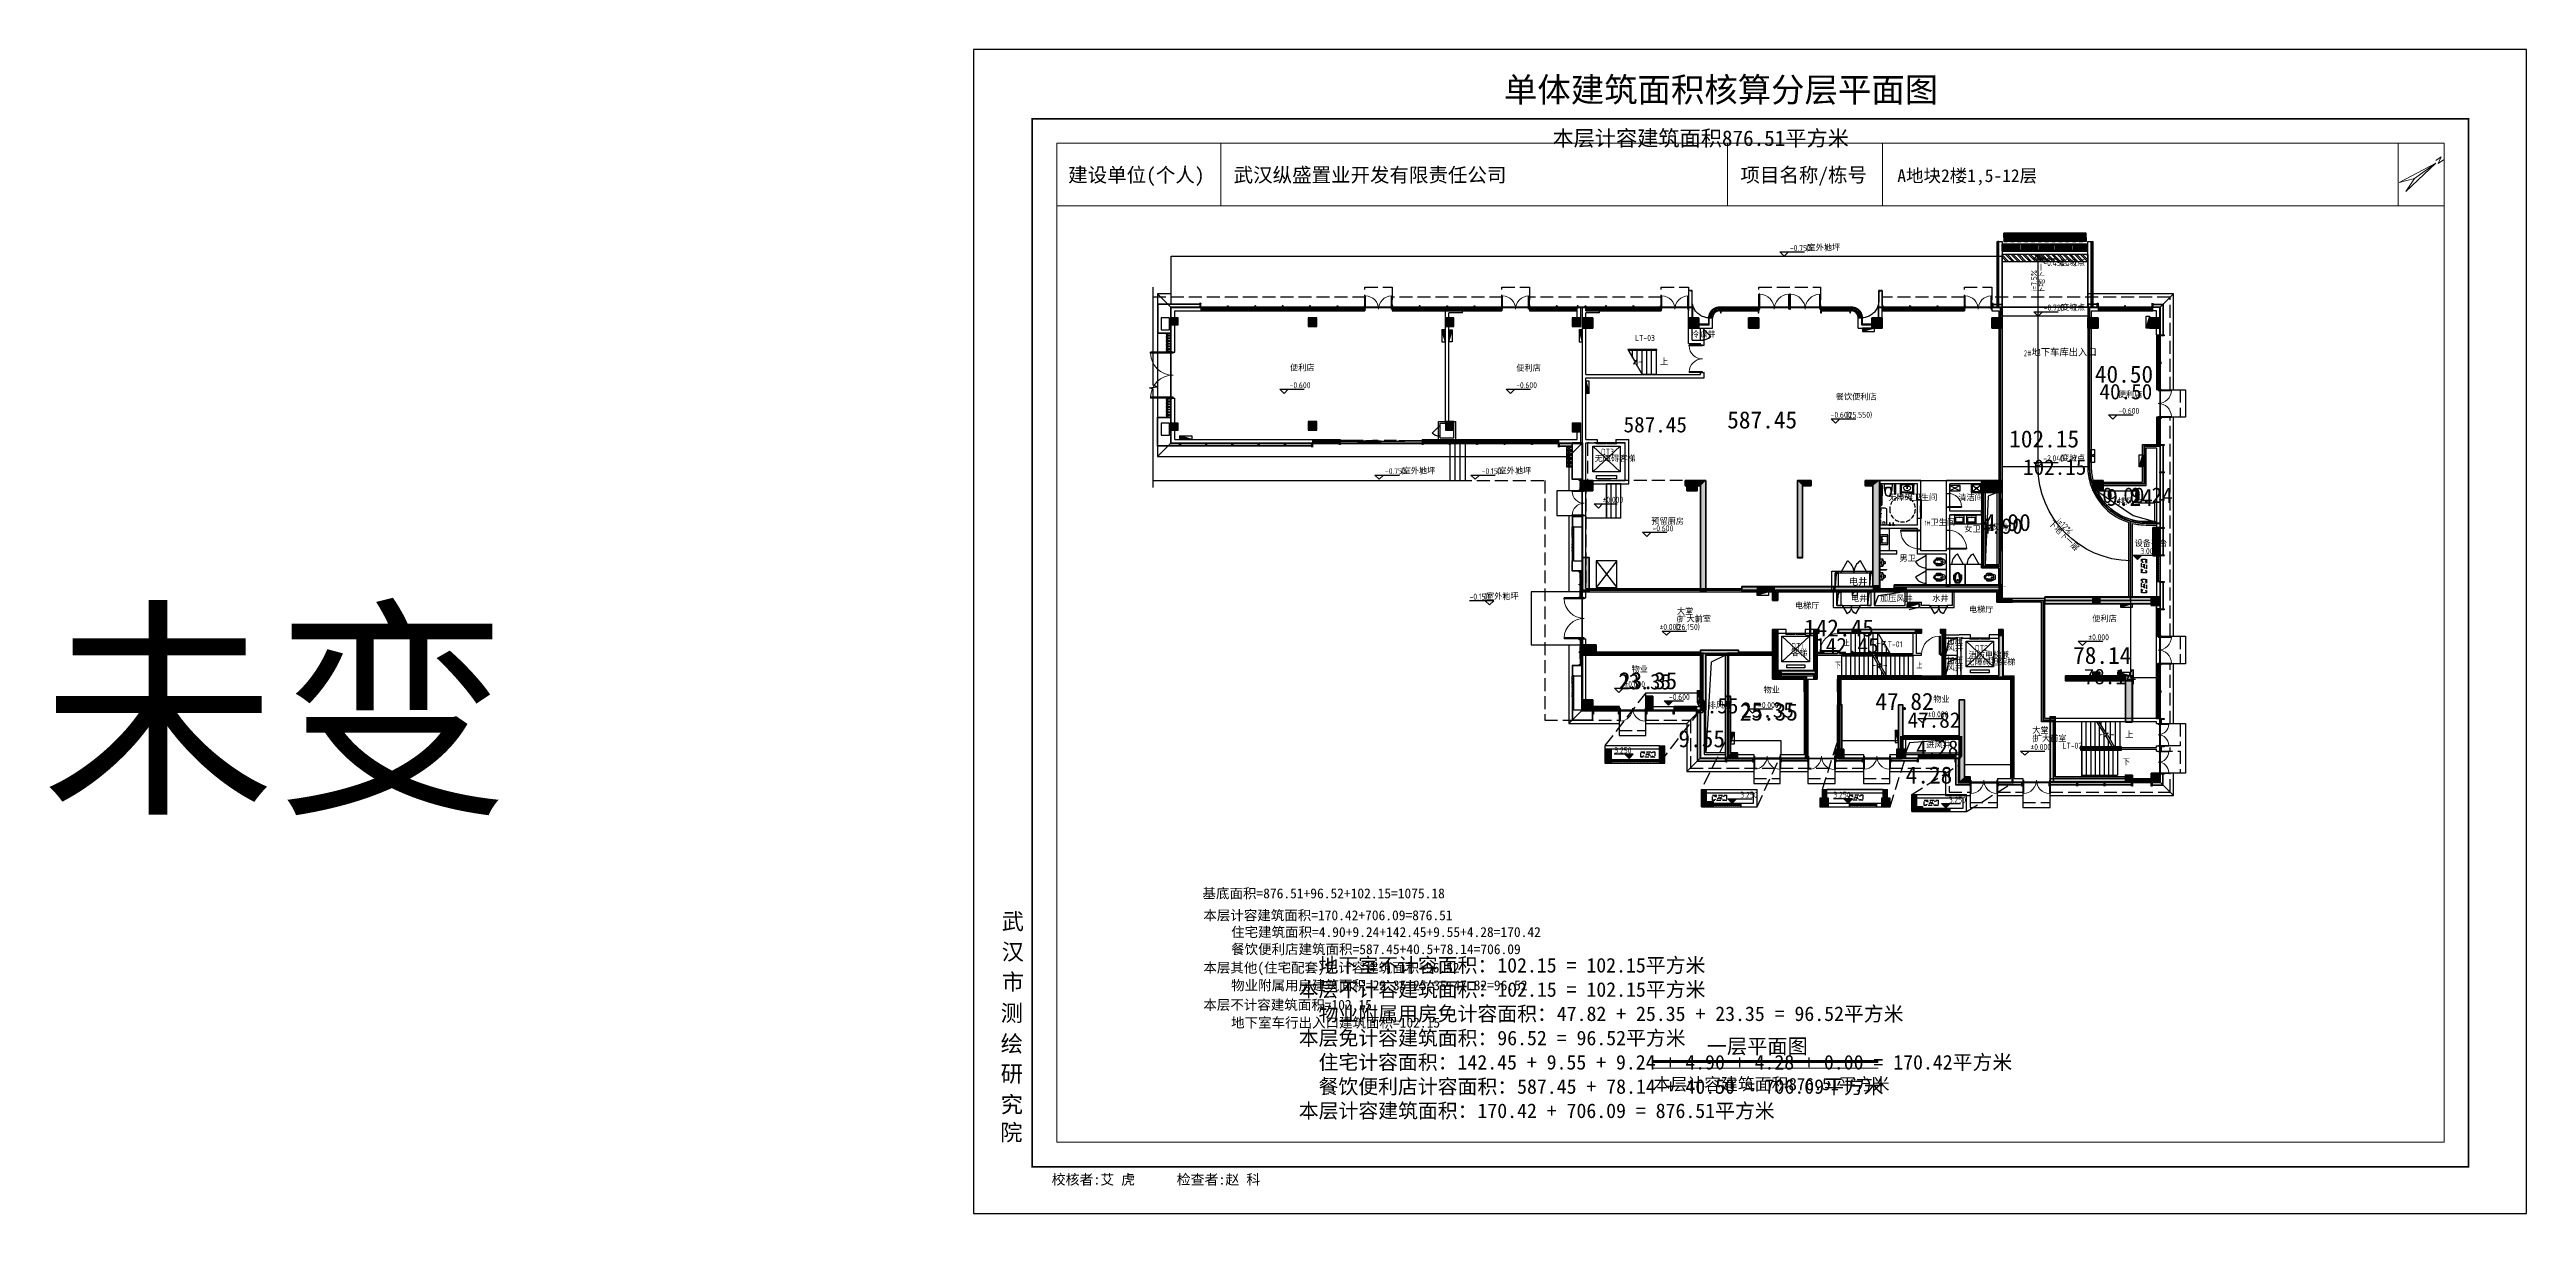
# Model space of a CAD drawing. Extents: x 513700 to 513844, y -232466 to -232398.
import ezdxf
from ezdxf.enums import TextEntityAlignment as Align

# ---------------------------------------------------------------- set-up
doc = ezdxf.new("R2010")
doc.units = 0
doc.header["$LTSCALE"] = 1000
for name, pattern in [('$1$DASH', [0.35, 0.25, -0.1]), ('__DASH', [0.35, 0.25, -0.1]), ('CACHE2', [0.1875, 0.125, -0.0625]), ('CONTINOUS', [0]), ('DASH', [0.35, 0.25, -0.1])]:
    doc.linetypes.add(name, pattern=pattern)
doc.layers.get('0').update_dxf_attribs({"color": 252})
for name, color, linetype in [('$0$A-ANNO-100-TXT', 252, 'Continuous'), ('$0$A-HOLE-E', 252, 'Continuous'), ('$0$AA-空调', 252, '$1$DASH'), ('$计容结果', 7, 'Continuous'), ('$计算结果', 7, 'Continuous'), ('$面积结果', 7, 'Continuous'), ('2#HXT-1F$0$A-ANNO-100-SYMB', 252, 'Continuous'), ('2#HXT-1F$0$A-ANNO-100-TXT', 252, 'Continuous'), ('2#HXT-1F$0$A-DOOR', 253, 'Continuous'), ('2#HXT-1F$0$A-FIRE-DOOR', 252, 'Continuous'), ('2#HXT-1F$0$A-HOLE-E', 253, 'Continuous'), ('2#HXT-1F$0$A-PATT-COLU', 253, 'Continuous'), ('2#HXT-1F$0$A-STAIR', 253, 'Continuous'), ('2#HXT-1F$0$A-STR-CONC-B', 253, 'Continuous'), ('2#HXT-1F$0$A-STR-CONC-C', 253, 'Continuous'), ('2#HXT-1F$0$A-WALL-S', 253, 'Continuous'), ('2#HXT-1F$0$A-WINDOW', 253, 'Continuous'), ('2#HXT-1F$0$AA-DOOR_FIRE_TEXT', 253, 'Continuous'), ('6#-造型-1F（实施版）石材-STONE-S', 253, 'Continuous'), ('6#-造型-1F（实施版）金属型材-METAL-S', 253, 'Continuous'), ('6#-造型-银白色铝板', 252, 'Continuous'), ('_0', 252, 'Continuous'), ('A-ANNO-100-DIM-E', 253, 'Continuous'), ('A-ANNO-100-SYMB', 253, 'Continuous'), ('A-ANNO-100-TXT', 252, 'Continuous'), ('A-ANNO-20-SYMB', 252, 'Continuous'), ('A-ANNO-20-TXT', 252, 'Continuous'), ('A-ANNO-50-SYMB', 252, 'Continuous'), ('A-DOOR', 252, 'Continuous'), ('A-Drain-Well', 253, 'Continuous'), ('A-FIRE-DOOR', 252, 'Continuous'), ('A-HOLE-E', 253, 'Continuous'), ('A-HOLE-H', 252, 'CACHE2'), ('A-Line', 252, 'Continuous'), ('A-PATT-COLU', 253, 'Continuous'), ('A-STAIR', 252, 'Continuous'), ('A-STONE-S', 253, 'Continuous'), ('A-STR-CONC-B', 252, 'Continuous'), ('A-STR-CONC-C', 253, 'Continuous'), ('A-STR-CONC-H', 253, 'Continuous'), ('A-TECH-SANT', 253, 'Continuous'), ('A-WALL-S', 252, 'Continuous'), ('A-WINDOW', 253, 'Continuous'), ('AA-DIM_SYMB', 253, 'Continuous'), ('AA-STAIR', 252, 'Continuous'), ('AA-WALL', 252, 'Continuous'), ('DIM_SYMB', 252, 'Continuous'), ('HOLE-FLOOR', 252, 'Continuous'), ('LVTRY', 253, 'Continuous'), ('PROMPT', 252, 'Continuous'), ('PUB_HATCH', 252, 'Continuous'), ('PUB_TEXT', 252, 'Continuous'), ('建-空调', 253, 'DASH'), ('楼层注记', 7, 'Continuous'), ('洁具', 253, 'Continuous'), ('立面轮廓', 253, 'Continuous'), ('降板', 253, 'Continuous'), ('面积', 6, 'Continuous'), ('面积-计容-商业-1', 3, 'Continuous')]:
    doc.layers.add(name, color=color, linetype=linetype)
for name, color, linetype, lineweight in [('P-FIRE-FH', 252, 'Continuous', 25), ('S-COLU', 252, 'Continuous', 35), ('S-COLU-HATC', 252, 'Continuous', 25), ('S-WALL', 252, 'Continuous', 35), ('S-WALL-HATC', 252, 'Continuous', 25), ('图廓', 252, 'Continuous', 9), ('面校计算20250301', 7, '__DASH', 0), ('面积-不计容-地下室-1', 4, 'Continuous', 0), ('面积-免计容-物业附属用房-1', 18, 'Continuous', 0), ('面积-计容-住宅-1', 1, 'Continuous', 0), ('面积-计容-餐饮便利店-1', 3, 'Continuous', 0)]:
    doc.layers.add(name, color=color, linetype=linetype, lineweight=lineweight)
doc.layers.add('打印图框', color=252, linetype='Continuous', plot=False)
doc.styles.add('2#HXT-1F$0$STANDARD', font='GBENOR', dxfattribs={"bigfont": 'GBCBIG'})
doc.styles.add('_TCH_SPACE', font='TSSDENG.shx', dxfattribs={"width": 0.8, "height": 5, "bigfont": 'hztxt.shx'})
doc.styles.add('DIM_FONT', font='SIMPLEX', dxfattribs={"width": 0.7, "bigfont": 'GBCBIG'})
doc.styles.add('dw', font='simhei.ttf')
doc.styles.add('STYLE1', font='stylu.ttf')
doc.styles.add('tkhz1', font='txt.shx', dxfattribs={"width": 0.8, "bigfont": 'hztxt.shx'})
doc.styles.add('TYDG_02', font='TSSDENG.shx', dxfattribs={"width": 0.8, "bigfont": 'hztxt.shx'})
doc.styles.add('宋体', font='simsun.ttc', dxfattribs={"width": 0.7, "height": 10})

msp = doc.modelspace()

# ---------------------------------------------------------------- texts
at = {"layer": '$计容结果', "style": 'dw'}
msp.add_text('本层计容建筑面积876.51平方米', height=0.9065, dxfattribs=at).set_placement((513787.42, -232403.65))
at = {"layer": '$计算结果', "insert": (513772.61, -232455.8), "char_height": 0.8497, "width": 52.6837, "attachment_point": 4, "style": 'dw'}
msp.add_mtext('  地下室不计容面积：102.15 = 102.15平方米\\P本层不计容建筑面积：102.15 = 102.15平方米\\P  物业附属用房免计容面积：47.82 + 25.35 + 23.35 = 96.52平方米\\P本层免计容建筑面积：96.52 = 96.52平方米\\P  住宅计容面积：142.45 + 9.55 + 9.24 + 4.90 + 4.28 + 0.00 = 170.42平方米\\P  餐饮便利店计容面积：587.45 + 78.14 + 40.50 = 706.09平方米\\P本层计容建筑面积：170.42 + 706.09 = 876.51平方米', dxfattribs=at)
at = {"layer": '$面积结果', "color": 3, "style": 'dw'}
for s, p in [('40.50', (513819.35, -232418.45)), ('587.45', (513791.57, -232420.38)), ('78.14', (513818.43, -232435.09))]:
    msp.add_text(s, height=0.906, dxfattribs=at).set_placement(p)
at = {"layer": '$面积结果', "color": 4, "style": 'dw'}
msp.add_text('102.15', height=0.906, dxfattribs=at).set_placement((513814.89, -232422.86))
at = {"layer": '$面积结果', "color": 1, "style": 'dw'}
for s, p in [('0.00', (513819.51, -232424.5)), ('9.24', (513821.16, -232424.5)), ('4.90', (513812.4, -232426.3)), ('142.45', (513802.76, -232433.28)), ('9.55', (513795.81, -232436.79)), ('4.28', (513808.65, -232439.27))]:
    msp.add_text(s, height=0.906, dxfattribs=at).set_placement(p)
at = {"layer": '$面积结果', "color": 18, "style": 'dw'}
for s, p in [('23.35', (513791.26, -232435.39)), ('25.35', (513798.43, -232437.04)), ('47.82', (513808.15, -232437.63))]:
    msp.add_text(s, height=0.906, dxfattribs=at).set_placement(p)
at = {"color": 252, "linetype": 'CONTINOUS', "style": 'DIM_FONT', "text_generation_flag": 4, "width": 0.8}
msp.add_text('K', height=0.151, rotation=0.2323, dxfattribs=at).set_placement((513818.91, -232421.66))
at = {"layer": 'A-ANNO-100-DIM-E', "color": 252, "style": 'TYDG_02', "width": 0.8}
for s, p in [('-0.750', (513801.28, -232409.79)), ('(', (513802.22, -232409.79)), (')', (513803.34, -232409.79)), ('-0.600', (513772.08, -232417.8)), ('-0.600', (513785.3, -232417.8)), ('-0.600', (513803.66, -232419.53)), ('(25.550)', (513804.59, -232419.53)), ('-0.600', (513820.46, -232419.3)), ('-0.750', (513777.64, -232422.82)), ('(', (513778.58, -232422.82)), (')', (513779.7, -232422.82)), ('-0.150', (513783.29, -232422.82)), ('(', (513784.18, -232422.82)), (')', (513785.3, -232422.82)), ('%%P0.000', (513790.35, -232424.49)), ('-0.600', (513793.26, -232426.16)), ('3.000', (513821.74, -232427.49)), ('-0.150', (513782.58, -232430.15)), ('(', (513783.44, -232430.15)), (')', (513784.56, -232430.15)), ('%%P0.000', (513793.67, -232431.92)), ('(26.150)', (513794.61, -232431.92)), ('%%P0.000', (513818.7, -232432.52)), ('%%P0.000', (513791.62, -232435.26)), ('-0.600', (513794.22, -232436.01)), ('%%P0.000', (513799.42, -232436.48)), ('%%P0.000', (513809.33, -232437.02)), ('3.250', (513791.03, -232439.12)), ('%%P0.000', (513815.32, -232438.93)), ('3.250', (513798.39, -232441.72)), ('3.250', (513803.82, -232441.72)), ('3.250', (513810.56, -232442.01))]:
    msp.add_text(s, height=0.35, dxfattribs=at).set_placement(p)
at = {"layer": 'A-ANNO-100-DIM-E', "color": 252, "style": 'TYDG_02'}
for p in [(513802.31, -232409.79), (513778.67, -232422.82), (513784.27, -232422.82), (513783.54, -232430.15)]:
    msp.add_text('室外地坪', height=0.353, dxfattribs=at).set_placement(p)
at = {"layer": 'A-ANNO-100-TXT', "color": 252}
for s, height, style, width, p in [('LT-03', 0.35, 'TYDG_02', 0.8, (513792.24, -232415.04)), ('2#', 0.34, '_TCH_SPACE', 0.705882, (513814.94, -232415.93)), ('1#', 0.297, '_TCH_SPACE', 0.705882, (513809.14, -232425.83)), ('LT-01', 0.35, 'TYDG_02', 0.8, (513806.75, -232432.93)), ('LT-01', 0.35, 'TYDG_02', 0.8, (513806.75, -232432.93)), ('LT-02', 0.35, 'TYDG_02', 0.8, (513817.19, -232438.85)), ('LT-02', 0.35, 'TYDG_02', 0.8, (513817.19, -232438.85))]:
    msp.add_text(s, height=height, dxfattribs=dict(at, style=style, width=width)).set_placement(p)
for s, height, style, p in [('冷媒井', 0.353, 'TYDG_02', (513795.51, -232414.85)), ('地下车库出入口', 0.403, '_TCH_SPACE', (513815.38, -232415.93)), ('便利店', 0.353, 'TYDG_02', (513772.1, -232416.8)), ('便利店', 0.353, 'TYDG_02', (513785.31, -232416.82)), ('餐饮便利店', 0.353, 'TYDG_02', (513803.96, -232418.5)), ('便利店', 0.353, 'TYDG_02', (513820.42, -232418.36)), ('无障碍卫生间', 0.353, '_TCH_SPACE', (513807.02, -232424.38)), ('清洁间', 0.353, '_TCH_SPACE', (513811.11, -232424.38)), ('排风井', 0.353, '_TCH_SPACE', (513820.41, -232424.62)), ('排风井', 0.353, '_TCH_SPACE', (513820.41, -232424.62)), ('预留厨房', 0.353, 'TYDG_02', (513793.19, -232425.77)), ('卫生间', 0.353, '_TCH_SPACE', (513809.49, -232425.83)), ('女卫', 0.353, '_TCH_SPACE', (513811.46, -232426.22)), ('进风井', 0.353, '_TCH_SPACE', (513812.62, -232426.14)), ('进风井', 0.353, '_TCH_SPACE', (513812.62, -232426.14)), ('设备平台', 0.353, '_TCH_SPACE', (513821.4, -232427.06)), ('男卫', 0.353, '_TCH_SPACE', (513807.68, -232427.93)), ('电井', 0.403, '_TCH_SPACE', (513804.72, -232429.33)), ('排风井', 0.353, '_TCH_SPACE', (513796.48, -232436.52)), ('排风井', 0.353, '_TCH_SPACE', (513796.48, -232436.52)), ('进风井', 0.353, '_TCH_SPACE', (513809.24, -232438.83))]:
    msp.add_text(s, height=height, dxfattribs=dict(at, style=style)).set_placement(p)
at = {"layer": 'A-ANNO-20-TXT', "color": 252, "style": 'TYDG_02', "width": 0.8}
for s, p in [('DT3', (513790.25, -232421.69)), ('(', (513794.68, -232431.47)), (')', (513795.8, -232431.47)), ('DT1', (513801.36, -232433.03)), ('DT2', (513812.08, -232433.15)), ('(', (513815.43, -232438.45)), (')', (513816.55, -232438.45))]:
    msp.add_text(s, height=0.35, dxfattribs=at).set_placement(p)
at = {"layer": 'A-ANNO-20-TXT', "color": 252, "style": 'TYDG_02'}
for s, p in [('无障碍客梯', (513789.88, -232422.11)), ('电井', (513804.85, -232430.28)), ('加压风井', (513806.54, -232430.28)), ('水井', (513809.59, -232430.28)), ('大堂', (513794.68, -232431.03)), ('扩大前室', (513794.77, -232431.47)), ('电梯厅', (513801.57, -232430.7)), ('电梯厅', (513811.73, -232430.93)), ('便利店', (513818.93, -232431.46)), ('客梯', (513801.35, -232433.45)), ('加压', (513810.43, -232432.75)), ('风井', (513810.43, -232433.17)), ('物业', (513792.04, -232434.41)), ('加压', (513810.43, -232433.9)), ('风井', (513810.43, -232434.32)), ('无障碍担架梯', (513811.58, -232433.99)), ('消防电梯兼', (513811.71, -232433.57)), ('物业', (513799.74, -232435.62)), ('物业', (513809.65, -232436.16)), ('大堂', (513815.43, -232437.98)), ('扩大前室', (513815.52, -232438.45))]:
    msp.add_text(s, height=0.353, dxfattribs=at).set_placement(p)
at = {"layer": 'A-ANNO-50-SYMB', "color": 252, "style": 'TYDG_02'}
for s, p in [('上', (513820.86, -232438.22)), ('下', (513820.67, -232439.82))]:
    msp.add_text(s, height=0.353, dxfattribs=at).set_placement(p)
at = {"layer": 'DIM_SYMB', "color": 252, "style": 'TYDG_02'}
msp.add_text('上', height=0.353, dxfattribs=at).set_placement((513793.7, -232416.44))
at = {"layer": 'PROMPT', "color": 252, "style": 'TYDG_02'}
msp.add_text('重合的墙体', height=0.0403, dxfattribs=at).set_placement((513813.59, -232429.41))
at = {"layer": '图廓', "color": 0, "style": 'STYLE1'}
msp.add_text('单体建筑面积核算分层平面图', height=1.4291, dxfattribs=at).set_placement((513797.26, -232401.51), align=Align.BOTTOM_CENTER)
at = {"layer": '图廓', "color": 0}
for s, height, style, p in [('建设单位(个人)', 0.834, 'dw', (513759.15, -232405.76)), ('武汉纵盛置业开发有限责任公司', 0.8336, 'dw', (513768.81, -232405.76)), ('项目名称/栋号', 0.834, 'dw', (513798.39, -232405.76)), ('A地块2楼1,5-12层', 0.7488, 'dw', (513807.55, -232405.76)), (' 校核者:艾 虎      检查者:赵 科', 0.5955, '宋体', (513757.78, -232464.31))]:
    msp.add_text(s, height=height, dxfattribs=dict(at, style=style)).set_placement(p)
at = {"layer": '图廓', "color": 0, "linetype": 'ByBlock', "ltscale": 2, "style": 'tkhz1'}
msp.add_text('N', height=0.381, rotation=305.6327, dxfattribs=at).set_placement((513839.36, -232404.37), align=Align.TOP_CENTER)
at = {"layer": '图廓', "color": 0, "linetype": 'Continuous', "style": 'STYLE1'}
for s, p in [('武', (513755.27, -232449.41)), ('汉', (513755.27, -232451.19)), ('市', (513755.27, -232452.95)), ('测', (513755.21, -232454.77)), ('绘', (513755.21, -232456.56)), ('研', (513755.21, -232458.31)), ('究', (513755.21, -232460.11)), ('院', (513755.18, -232461.74))]:
    msp.add_text(s, height=0.953, dxfattribs=at).set_placement(p)
at = {"layer": '图廓', "color": 7, "style": 'dw'}
msp.add_text('本层计容建筑面积876.51平方米', height=0.7218, dxfattribs=at).set_placement((513793.32, -232458.8))
at = {"layer": '楼层注记', "style": 'dw'}
msp.add_text('未变', height=10, dxfattribs=at).set_placement((513699.22, -232441.62))
at = {"layer": '楼层注记', "color": 7, "style": 'dw'}
msp.add_text('一层平面图', height=0.866, dxfattribs=at).set_placement((513796.42, -232456.66))
at = {"layer": '面校计算20250301', "color": 7, "style": 'dw'}
for s, p in [('基底面积=876.51+96.52+102.15=1075.18', (513766.99, -232447.59)), ('本层计容建筑面积=170.42+706.09=876.51', (513767.04, -232448.87)), ('住宅建筑面积=4.90+9.24+142.45+9.55+4.28=170.42', (513768.66, -232449.85)), ('餐饮便利店建筑面积=587.45+40.5+78.14=706.09', (513768.66, -232450.85)), ('本层其他(住宅配套)免计容建筑面积=96.52', (513767.04, -232451.93)), ('物业附属用房建筑面积=23.35+25.35+47.82=96.52', (513768.66, -232452.96)), ('本层不计容建筑面积=102.15', (513767.04, -232454.1)), ('地下室车行出入口建筑面积=102.15', (513768.66, -232455.14))]:
    msp.add_text(s, height=0.5774, dxfattribs=at).set_placement(p)
at = {"layer": '面积-不计容-地下室-1', "linetype": 'DASH', "ltscale": 3, "style": 'dw'}
msp.add_text('102.15', height=1, dxfattribs=at).set_placement((513814.08, -232421.26))
at = {"layer": '面积-免计容-物业附属用房-1', "ltscale": 3, "style": 'dw'}
for s, p in [('23.35', (513791.3, -232435.38)), ('47.82', (513806.27, -232436.59)), ('25.35', (513798.35, -232437.21))]:
    msp.add_text(s, height=1, dxfattribs=at).set_placement(p)
at = {"layer": '面积-计容-住宅-1', "style": 'dw'}
for s, p in [('9.24', (513819.75, -232424.67)), ('4.90', (513812.62, -232426.14)), ('142.45', (513802.1, -232432.3)), ('9.55', (513794.77, -232438.77)), ('4.28', (513808.04, -232440.89))]:
    msp.add_text(s, height=1, dxfattribs=at).set_placement(p)
at = {"layer": '面积-计容-商业-1', "color": 3, "style": 'dw'}
for s, p in [('40.50', (513819.08, -232417.48)), ('587.45', (513797.62, -232420.15)), ('78.14', (513817.81, -232433.9))]:
    msp.add_text(s, height=1, dxfattribs=at).set_placement(p)

# ---------------------------------------------------------------- blocks, each defined once
blk = doc.blocks.new('2新72A$C0EC5048D')
at = {"layer": 'S-COLU-HATC'}
for points in [[(-33000, 27000), (-33600, 27000), (-33600, 26400), (-33000, 26400)], [(-26800, 27000), (-27400, 27000), (-27400, 26400), (-26800, 26400)], [(-23300, 27000), (-23900, 27000), (-23900, 26400), (-23300, 26400)], [(-16100, 27000), (-16700, 27000), (-16700, 26400), (-16100, 26400)], [(-9100, 27000), (-9700, 27000), (-9700, 26400), (-9100, 26400)], [(-3500, 27000), (-4100, 27000), (-4100, 26400), (-3500, 26400)], [(100, 27000), (-500, 27000), (-500, 26400), (100, 26400)], [(-33000, 17500), (-33600, 17500), (-33600, 16900), (-33000, 16900)], [(-26900, 17500), (-27500, 17500), (-27500, 16900), (-26900, 16900)], [(-9100, 17500), (-10300, 17500), (-10300, 16800), (-9100, 16800)], [(-3200, 17500), (-3800, 17500), (-3800, 16900), (-3200, 16900)], [(-3400, 10700), (-3800, 10700), (-3800, 10300), (-3400, 10300)], [(100, 10700), (-400, 10700), (-400, 10200), (100, 10200)], [(-32800, 7900), (-33600, 7900), (-33600, 7300), (-32800, 7300)], [(-22000, 6300), (-22500, 6300), (-22500, 5900), (-22000, 5900)], [(-3400, 6300), (-3800, 6300), (-3800, 5900), (-3400, 5900)], [(-33000, 4700), (-33600, 4700), (-33600, 4100), (-33000, 4100)], [(-29500, 4900), (-29900, 4900), (-29900, 4100), (-29500, 4100)], [(-18350, 1800), (-18850, 1800), (-18850, 1300), (-18350, 1300)], [(-14750, 1800), (-15250, 1800), (-15250, 1300), (-14750, 1300)], [(-1500, 300), (-1900, 300), (-1900, -100), (-1500, -100)], [(100, 400), (-400, 400), (-400, -100), (100, -100)]]:
    blk.add_hatch(color=256, dxfattribs=at).paths.add_polyline_path(points)
at = {"layer": 'S-WALL-HATC'}
for points in [[(-27600, 17500), (-27600, 17200), (-26700, 17200), (-26700, 11000), (-26400, 11000), (-26400, 17500)], [(-20250, 17500), (-21050, 17500), (-21050, 13000), (-20750, 13000), (-20750, 17200), (-20250, 17200)], [(-17100, 17500), (-17100, 17200), (-16650, 17200), (-16650, 11300), (-18918, 11300), (-18918, 11000), (-16250, 11000), (-16250, 17500), (-16989, 17500)], [(-300, 13100), (100, 13100), (100, 14750), (-300, 14750)], [(-33600, 11000), (-33200, 11000), (-33200, 13000), (-33600, 13000)], [(-18918, 11000), (-18918, 11300), (-24300, 11300), (-24300, 11000), (-22500, 11000), (-22500, 10500), (-22200, 10500), (-22200, 11000), (-19900, 11000)], [(-9300, 10400), (-9100, 10400), (-9100, 11400), (-15400, 11400), (-15400, 11000), (-9400, 11000), (-9400, 10400)], [(-3800, 10700), (-6600, 10700), (-6600, 10300), (-3800, 10300)], [(-3400, 10700), (-400, 10700), (-400, 10300), (-3400, 10300)], [(-20100, 5900), (-19900, 5900), (-19900, 8600), (-19800, 8600), (-19800, 8800), (-20100, 8800), (-20100, 6400), (-22200, 6400), (-22200, 8800), (-22500, 8800), (-22500, 6200), (-20100, 6200)], [(-18700, 8800), (-18700, 8600), (-13800, 8600), (-13800, 8800)], [(-9050, 8800), (-9300, 8800), (-9300, 6100), (-12400, 6100), (-12400, 8800), (-12700, 8800), (-12700, 8600), (-12600, 8600), (-12600, 5900), (-9050, 5900)], [(-26644, 4100), (-26400, 4100), (-26400, 7300), (-24500, 7300), (-24500, 7600), (-26700, 7600), (-26700, 4100)], [(-13800, 5900), (-13800, 6100), (-18700, 6100), (-18700, 5900)], [(-1500, 6100), (-5400, 6100), (-5400, 5800), (-1500, 5800)], [(-1900, 3400), (-1500, 3400), (-1500, 5800), (-1900, 5800)], [(-25250, 4900), (-25250, 1300), (-24550, 1300), (-24550, 1600), (-24950, 1600), (-24950, 4900), (-25200, 4900)], [(-18450, 1800), (-18450, 4400), (-18700, 4400), (-18700, 1800)], [(-14900, 1800), (-14900, 4400), (-15150, 4400), (-15150, 1800)], [(-11600, 4700), (-11300, 4700), (-11300, 200), (-10975, 200), (-10975, -100), (-11600, -100)], [(-1900, 200), (-6000, 200), (-6000, 3700), (-6300, 3700), (-6300, -100), (-1900, -100)]]:
    blk.add_hatch(color=256, dxfattribs=at).paths.add_polyline_path(points)
at = {"layer": 'S-COLU', "elevation": 0}
for points in [[(-33000, 27000), (-33600, 27000), (-33600, 26400), (-33000, 26400)], [(-26800, 27000), (-27400, 27000), (-27400, 26400), (-26800, 26400)], [(-23300, 27000), (-23900, 27000), (-23900, 26400), (-23300, 26400)], [(-16100, 27000), (-16700, 27000), (-16700, 26400), (-16100, 26400)], [(-9100, 27000), (-9700, 27000), (-9700, 26400), (-9100, 26400)], [(-3500, 27000), (-4100, 27000), (-4100, 26400), (-3500, 26400)], [(100, 27000), (-500, 27000), (-500, 26400), (100, 26400)], [(-33000, 17500), (-33600, 17500), (-33600, 16900), (-33000, 16900)], [(-26900, 17500), (-27500, 17500), (-27500, 16900), (-26900, 16900)], [(-9100, 17500), (-10300, 17500), (-10300, 16800), (-9100, 16800)], [(-3200, 17500), (-3800, 17500), (-3800, 16900), (-3200, 16900)], [(-3400, 10700), (-3800, 10700), (-3800, 10300), (-3400, 10300)], [(100, 10700), (-400, 10700), (-400, 10200), (100, 10200)], [(-32800, 7900), (-33600, 7900), (-33600, 7300), (-32800, 7300)], [(-22000, 6300), (-22500, 6300), (-22500, 5900), (-22000, 5900)], [(-3400, 6300), (-3800, 6300), (-3800, 5900), (-3400, 5900)], [(-33000, 4700), (-33600, 4700), (-33600, 4100), (-33000, 4100)], [(-29500, 4900), (-29900, 4900), (-29900, 4100), (-29500, 4100)], [(-18350, 1800), (-18850, 1800), (-18850, 1300), (-18350, 1300)], [(-14750, 1800), (-15250, 1800), (-15250, 1300), (-14750, 1300)], [(-1500, 300), (-1900, 300), (-1900, -100), (-1500, -100)], [(100, 400), (-400, 400), (-400, -100), (100, -100)]]:
    blk.add_lwpolyline(points, close=True, dxfattribs=at)
at = {"layer": 'S-WALL', "elevation": 0}
for points in [[(-27600, 17500), (-27600, 17200), (-26700, 17200), (-26700, 11000), (-26400, 11000), (-26400, 17500)], [(-20250, 17500), (-21050, 17500), (-21050, 13000), (-20750, 13000), (-20750, 17200), (-20250, 17200), (-20250, 17500)], [(-17100, 17500), (-17100, 17200), (-16650, 17200), (-16650, 11300), (-18918, 11300), (-18918, 11000), (-16250, 11000), (-16250, 17500), (-16989, 17500)], [(-300, 13100), (100, 13100), (100, 14750), (-300, 14750)], [(-33600, 11000), (-33200, 11000), (-33200, 13000), (-33600, 13000)], [(-18918, 11000), (-18918, 11300), (-24300, 11300), (-24300, 11000), (-22500, 11000), (-22500, 10500), (-22200, 10500), (-22200, 11000), (-19900, 11000)], [(-9300, 10400), (-9100, 10400), (-9100, 11400), (-15400, 11400), (-15400, 11000), (-9400, 11000), (-9400, 10400)], [(-3800, 10700), (-6600, 10700), (-6600, 10300), (-3800, 10300)], [(-400, 10700), (-3400, 10700)], [(-3400, 10700), (-400, 10700), (-400, 10300), (-3400, 10300)], [(-20100, 5900), (-19900, 5900), (-19900, 8600), (-19800, 8600), (-19800, 8800), (-20100, 8800), (-20100, 6400), (-22200, 6400), (-22200, 8800), (-22500, 8800), (-22500, 6200), (-20100, 6200), (-20100, 5900)], [(-18700, 8800), (-18700, 8600), (-13800, 8600), (-13800, 8800), (-18700, 8800)], [(-9050, 8800), (-9300, 8800), (-9300, 6100), (-12400, 6100), (-12400, 8800), (-12700, 8800), (-12700, 8600), (-12600, 8600), (-12600, 5900), (-9050, 5900), (-9050, 8800)], [(-26644, 4100), (-26400, 4100), (-26400, 7300), (-24500, 7300), (-24500, 7600), (-26700, 7600), (-26700, 4100)], [(-13800, 5900), (-13800, 6100), (-18700, 6100), (-18700, 5900), (-13800, 5900)], [(-1500, 6100), (-5400, 6100), (-5400, 5800), (-1500, 5800)], [(-2100, 6100), (-3400, 6100)], [(-1900, 3400), (-1500, 3400), (-1500, 5800), (-1900, 5800)], [(-25250, 4900), (-25250, 1300), (-24550, 1300), (-24550, 1600), (-24950, 1600), (-24950, 4900), (-25200, 4900)], [(-18450, 1800), (-18450, 4400), (-18700, 4400), (-18700, 1800)], [(-14900, 1800), (-14900, 4400), (-15150, 4400), (-15150, 1800)], [(-11600, 4700), (-11300, 4700), (-11300, 200), (-10975, 200), (-10975, -100), (-11600, -100), (-11600, 4700)], [(-5600, 200), (-6000, 200), (-6000, 3700), (-6300, 3700), (-6300, -100), (-1900, -100), (-1900, 200)]]:
    blk.add_lwpolyline(points, close=True, dxfattribs=at)
blk = doc.blocks.new('2新282#HXT-1F$0$$TWTSYS$00000508')
for p, q in [((-0.5, 0.5), (0.32, 1.22)), ((-0.5, 0.5), (-0.5, -0.5)), ((-0.5, -0.5), (0.5, 0.5)), ((0.5, 0.5), (-0.5, 0.5)), ((0.5, -0.5), (0.5, 0.5)), ((-0.5, -0.5), (0.5, -0.5))]:
    blk.add_line(p, q)
blk.add_solid([(0.5, -0.5), (0.5, 0.5), (-0.5, -0.5)])
blk = doc.blocks.new('2新292#HXT-1F$0$$WINLIB2D$00000039')
at = {"color": 0}
for points in [[(-0.5, 0.5), (-0.5, -0.5)], [(0.5, 0.5), (-0.5, 0.5)], [(-0.5, 0.17), (0.5, 0.17)], [(-0.45, -0.17), (-0.5, 0.08)], [(-0.38, -0.17), (-0.45, 0.17)], [(-0.32, -0.17), (-0.38, 0.17)], [(-0.25, -0.17), (-0.31, 0.17)], [(-0.18, -0.17), (-0.24, 0.17)], [(-0.11, -0.17), (-0.18, 0.17)], [(-0.04, -0.17), (-0.11, 0.17)], [(0.02, -0.17), (-0.04, 0.17)], [(0.09, -0.17), (0.03, 0.17)], [(0.16, -0.17), (0.1, 0.17)], [(0.23, -0.17), (0.16, 0.17)], [(0.3, -0.17), (0.23, 0.17)], [(0.36, -0.17), (0.3, 0.17)], [(0.43, -0.17), (0.37, 0.17)], [(0.5, -0.17), (0.44, 0.17)], [(0.5, -0.5), (0.5, 0.5)], [(-0.5, -0.17), (0.5, -0.17)], [(0.5, -0.5), (-0.5, -0.5)]]:
    blk.add_lwpolyline(points, dxfattribs=at)
blk = doc.blocks.new('2新154_FZH')
blk.add_lwpolyline([(-0.5, -0.5), (0.5, -0.5), (0.5, 0.5), (-0.5, 0.5)], close=True)
at = {"layer": 'PUB_HATCH'}
blk.add_solid([(-0.5, -0.5), (0.5, -0.5), (-0.5, 0.5), (0.5, 0.5)], dxfattribs=at)
blk = doc.blocks.new('2新252#HXT-1F$0$$DORLIB2D$00000127')
at = {"color": 0}
for points in [[(-0.53, 0.79), (-0.53, 0.69)], [(-0.03, 0.79), (-0.53, 0.79)], [(-0.03, 0.69), (-0.53, 0.69)], [(0.5, 0.5), (-0.5, 0.5)], [(-0.03, 0.79), (-0.03, 0.69)], [(0.53, 0.79), (0.03, 0.79)], [(0.03, 0.79), (0.03, 0.69)], [(0.53, 0.69), (0.03, 0.69)], [(0.53, 0.79), (0.53, 0.69)]]:
    blk.add_lwpolyline(points, dxfattribs=at)
blk = doc.blocks.new('2新262#HXT-1F$0$$DorLib2D$00000001')
for p, q in [((0.45, 0.975), (0.5, 0.975)), ((0.45, 0), (0.45, 0.975)), ((0.5, 0), (0.45, 0)), ((0.5, 0), (0.5, 0.975))]:
    blk.add_line(p, q)
at = {"lineweight": 13}
blk.add_arc((0.475, 0), 0.975, 91.46928, 180, dxfattribs=at)
blk = doc.blocks.new('2新272#HXT-1F$0$$DorLib2D$00000231')
at = {"color": 0}
for p, q in [((-0.5, 0), (-0.25, 0.43)), ((0.5, 0), (0.25, 0.43))]:
    blk.add_line(p, q, dxfattribs=at)
for centre, start, end in [((-0.5, 0), 0, 60), ((0.5, 0), 120, 180)]:
    blk.add_arc(centre, 0.5, start, end, dxfattribs=at)
blk = doc.blocks.new('2新242#HXT-1F')
at = {"layer": '2#HXT-1F$0$A-PATT-COLU'}
for points in [[(-59162, -20898), (-58262, -20898), (-58112, -20798), (-58112, -20598), (-59162, -20598)], [(-57962, -21398), (-57962, -20898), (-58112, -20798), (-58262, -20898), (-58262, -21398)], [(-58112, -20798), (-57962, -20898), (-54612, -20898), (-54612, -20598), (-58112, -20598)], [(-54612, -20598), (-54612, -20898), (-52412, -20898), (-52412, -20598)], [(-52412, -20598), (-52412, -20898), (-52012, -20898), (-52312, -20598)], [(-52312, -20598), (-52012, -20898), (-52012, -20498), (-52312, -20498)], [(-51162, -20898), (-50412, -20898), (-50412, -20598), (-51162, -20598)], [(-50412, -20598), (-50412, -20898), (-47662, -20898), (-47662, -20598)], [(-47662, -20598), (-47662, -20898), (-45162, -20898), (-44862, -20598)], [(-45162, -21398), (-44862, -21398), (-44862, -20598), (-45162, -20898)], [(-44862, -21498), (-44862, -21398), (-45162, -21398), (-45162, -21498)], [(-58262, -23198), (-57962, -23198), (-57962, -23098), (-58262, -23098)], [(-55862, -23098), (-55662, -23298), (-55562, -23298), (-55562, -23098)], [(-55862, -24598), (-55662, -24598), (-55662, -23298), (-55862, -23098)], [(-54462, -23298), (-54362, -23298), (-54362, -23098), (-54462, -23098)], [(-54362, -23098), (-54362, -23298), (-49962, -23298), (-49962, -23098)], [(-49962, -23098), (-49962, -23298), (-49562, -23298), (-49562, -23098)], [(-48462, -23298), (-48362, -23298), (-48162, -23098), (-48462, -23098)], [(-48362, -23498), (-48162, -23498), (-48162, -23098), (-48362, -23298)], [(-45062, -23498), (-44812, -23498), (-44812, -23098), (-45062, -23098)], [(-58262, -24498), (-57962, -24498), (-57962, -23198), (-58262, -23198)], [(-58262, -25498), (-57962, -25498), (-57962, -24498), (-58262, -24498)], [(-48362, -24598), (-48162, -24598), (-48162, -23498), (-48362, -23498)], [(-45062, -25798), (-44812, -25998), (-44812, -23498), (-45062, -23498)], [(-57762, -25498), (-57762, -25698), (-55862, -25698), (-55795, -25598), (-55862, -25498)], [(-55795, -25598), (-55662, -25598), (-55662, -24598), (-55862, -24598), (-55862, -25498)], [(-55662, -25998), (-55662, -25598), (-55795, -25598), (-55862, -25698), (-55862, -25998)], [(-54462, -25998), (-54362, -25998), (-54362, -25798), (-54462, -25798)], [(-54362, -25798), (-54362, -25998), (-49562, -25998), (-49562, -25798)], [(-48362, -24598), (-48362, -25023), (-48162, -25023), (-48162, -24598)], [(-48162, -25798), (-48162, -25423), (-48362, -25423), (-48362, -25998)], [(-48162, -25798), (-48362, -25998), (-47362, -25998), (-47362, -25798)], [(-47362, -25798), (-47362, -25998), (-44812, -25998), (-45062, -25798)]]:
    blk.add_hatch(color=256, dxfattribs=at).paths.add_polyline_path(points)
at = {"layer": '2#HXT-1F$0$A-ANNO-100-SYMB'}
for points in [[(-53832, -23898, 0, 0, 0), (-51882, -23898, 0, 80, 0), (-52182, -23898, 0, 0, 0)], [(-54352, -25198, 0, 0, 0), (-52142, -25198, 0, 80, 0), (-52442, -25198, 0, 0, 0)], [(-49932, -25198, 0, 0, 0), (-51882, -25198, 0, 80, 0), (-51582, -25198, 0, 0, 0)]]:
    blk.add_lwpolyline(points, format="xyseb", dxfattribs=at)
at = {"layer": '2#HXT-1F$0$A-FIRE-DOOR'}
for p, q in [((-54162, -21698), (-53162, -21698)), ((-54162, -21798), (-53162, -21798)), ((-49062, -21698), (-48062, -21698)), ((-49062, -21798), (-48062, -21798))]:
    blk.add_line(p, q, dxfattribs=at)
at = {"layer": '2#HXT-1F$0$A-HOLE-E'}
for points in [[(-54512, -21698), (-54262, -21698), (-54262, -20898), (-54512, -20898)], [(-53612, -21098), (-53312, -21098), (-53312, -20898), (-53612, -20898)], [(-52712, -21698), (-52512, -21698), (-52512, -20898), (-52712, -20898)], [(-50512, -20898), (-52312, -20898), (-52312, -21698), (-50512, -21698)], [(-47462, -23598), (-48162, -23598), (-48162, -24598), (-47462, -24598)], [(-47462, -24798), (-48162, -24798), (-48162, -25798), (-47462, -25798)]]:
    blk.add_lwpolyline(points, close=True, dxfattribs=at)
for points in [[(-54262, -20898), (-54427, -20995), (-54512, -21698)], [(-53312, -20898), (-53556, -20953), (-53612, -21098)], [(-52512, -20898), (-52651, -20968), (-52712, -21698)], [(-50512, -20898), (-52092, -21127), (-52312, -21698)], [(-47462, -23598), (-47984, -23789), (-48162, -24598)], [(-47462, -24798), (-47984, -24989), (-48162, -25798)]]:
    blk.add_lwpolyline(points, dxfattribs=at)
at = {"layer": '2#HXT-1F$0$A-STAIR'}
for p, q in [((-57712, -24973), (-57712, -23473)), ((-57712, -23473), (-56112, -23473)), ((-57712, -24973), (-56112, -23473)), ((-57712, -23473), (-56112, -24973)), ((-56112, -23473), (-56112, -24973)), ((-53702, -23298), (-52098, -23298)), ((-53702, -23298), (-53702, -24438)), ((-53702, -24438), (-53702, -24498)), ((-53702, -24438), (-51440, -24438)), ((-53702, -24438), (-53702, -24498)), ((-53702, -24498), (-51406, -24498)), ((-53702, -24498), (-51406, -24498)), ((-53442, -23298), (-53442, -24438)), ((-53182, -23298), (-53182, -24438)), ((-52922, -23298), (-52922, -24438)), ((-52662, -23298), (-52662, -24438)), ((-52402, -23298), (-52402, -24438)), ((-52142, -23298), (-52142, -24438)), ((-51797, -23820), (-52098, -23298)), ((-51882, -23673), (-51882, -24438)), ((-51847, -23993), (-51675, -23787)), ((-51717, -23958), (-51847, -23993)), ((-51675, -23787), (-51797, -23820)), ((-51406, -24498), (-51717, -23958)), ((-51622, -24123), (-51622, -24438)), ((-46962, -25273), (-46962, -23773)), ((-46962, -23773), (-45362, -23773)), ((-46962, -25273), (-45362, -23773)), ((-46962, -23773), (-45362, -25273)), ((-45362, -23773), (-45362, -25273)), ((-56112, -24973), (-57712, -24973)), ((-57437, -25323), (-57437, -25148)), ((-57437, -25148), (-56387, -25148)), ((-56387, -25323), (-57437, -25323)), ((-56387, -25148), (-56387, -25323)), ((-52416, -24598), (-54222, -24598)), ((-54222, -24658), (-54222, -24598)), ((-52416, -24598), (-54222, -24598)), ((-54222, -24658), (-54222, -24598)), ((-54222, -25798), (-54222, -24658)), ((-52382, -24658), (-54222, -24658)), ((-51723, -25798), (-54222, -25798)), ((-53962, -25798), (-53962, -24658)), ((-53702, -25798), (-53702, -24658)), ((-53442, -25798), (-53442, -24658)), ((-53182, -25798), (-53182, -24658)), ((-52922, -25798), (-52922, -24658)), ((-52662, -25798), (-52662, -24658)), ((-52097, -25151), (-52416, -24598)), ((-52402, -25798), (-52402, -24658)), ((-50062, -24598), (-52301, -24598)), ((-51997, -25124), (-52301, -24598)), ((-50062, -24598), (-52301, -24598)), ((-50062, -24658), (-52266, -24658)), ((-52142, -24873), (-52142, -24658)), ((-52142, -25798), (-52142, -25073)), ((-51917, -25102), (-52097, -25151)), ((-52089, -25308), (-51917, -25102)), ((-51917, -25262), (-52089, -25308)), ((-51723, -25798), (-52017, -25289)), ((-51608, -25798), (-51917, -25262)), ((-51882, -25323), (-51882, -24658)), ((-51882, -25798), (-51882, -25523)), ((-51622, -25773), (-51622, -24658)), ((-50062, -25798), (-51608, -25798)), ((-51362, -25798), (-51362, -24658)), ((-51102, -25798), (-51102, -24658)), ((-50842, -25798), (-50842, -24658)), ((-50582, -25798), (-50582, -24658)), ((-50322, -25798), (-50322, -24658)), ((-50062, -24658), (-50062, -24598)), ((-50062, -24658), (-50062, -24598)), ((-50062, -25798), (-50062, -24658)), ((-45362, -25273), (-46962, -25273)), ((-46712, -25623), (-46712, -25448)), ((-46712, -25448), (-45612, -25448)), ((-45612, -25623), (-46712, -25623)), ((-45612, -25448), (-45612, -25623))]:
    blk.add_line(p, q, dxfattribs=at)
at = {"layer": '2#HXT-1F$0$A-STR-CONC-B'}
for p, q in [((-59162, -20598), (-58112, -20598)), ((-59162, -20598), (-59162, -20898)), ((-59162, -20898), (-58262, -20898)), ((-58262, -21398), (-58262, -20898)), ((-58262, -21398), (-57962, -21398)), ((-58112, -20598), (-54612, -20598)), ((-57962, -21398), (-57962, -20898)), ((-57962, -20898), (-54612, -20898)), ((-54612, -20598), (-52412, -20598)), ((-54612, -20898), (-52412, -20898)), ((-52412, -20598), (-52312, -20598)), ((-52412, -20898), (-52012, -20898)), ((-52312, -20598), (-52312, -20498)), ((-52012, -20898), (-52012, -20498)), ((-51162, -20598), (-50412, -20598)), ((-51162, -20598), (-51162, -20898)), ((-51162, -20898), (-50412, -20898)), ((-50412, -20598), (-47662, -20598)), ((-50412, -20898), (-47662, -20898)), ((-47662, -20598), (-44862, -20598)), ((-47662, -20898), (-45162, -20898)), ((-45162, -21398), (-45162, -20898)), ((-45162, -21498), (-45162, -21398)), ((-45162, -21498), (-44862, -21498)), ((-44862, -21398), (-44862, -20598)), ((-44862, -21498), (-44862, -21398)), ((-58262, -23198), (-58262, -23098)), ((-58262, -23098), (-57962, -23098)), ((-57962, -23198), (-57962, -23098)), ((-55862, -23098), (-55562, -23098)), ((-55862, -24598), (-55862, -23098)), ((-55562, -23098), (-55562, -23298)), ((-54462, -23098), (-54362, -23098)), ((-54462, -23098), (-54462, -23298)), ((-54362, -23098), (-49962, -23098)), ((-49962, -23098), (-49562, -23098)), ((-49562, -23098), (-49562, -23298)), ((-48462, -23098), (-48162, -23098)), ((-48462, -23098), (-48462, -23298)), ((-48162, -23498), (-48162, -23098)), ((-45062, -23498), (-45062, -23098)), ((-45062, -23098), (-44812, -23098)), ((-44812, -23498), (-44812, -23098)), ((-58262, -24498), (-58262, -23198)), ((-58262, -25498), (-58262, -24498)), ((-57962, -24498), (-57962, -23198)), ((-57962, -25498), (-57962, -24498)), ((-55662, -23298), (-55562, -23298)), ((-55662, -24598), (-55662, -23298)), ((-54462, -23298), (-54362, -23298)), ((-54362, -23298), (-49962, -23298)), ((-49962, -23298), (-49562, -23298)), ((-48462, -23298), (-48362, -23298)), ((-48362, -23498), (-48362, -23298)), ((-48362, -24598), (-48362, -23498)), ((-48162, -24598), (-48162, -23498)), ((-45062, -25798), (-45062, -23498)), ((-44812, -25998), (-44812, -23498)), ((-57762, -25498), (-55862, -25498)), ((-57762, -25698), (-55862, -25698)), ((-55862, -25498), (-55862, -24598)), ((-55862, -25998), (-55862, -25698)), ((-55862, -25998), (-55662, -25998)), ((-55662, -25598), (-55662, -24598)), ((-55662, -25998), (-55662, -25598)), ((-54462, -25798), (-54362, -25798)), ((-54462, -25798), (-54462, -25998)), ((-54462, -25998), (-54362, -25998)), ((-54362, -25798), (-49562, -25798)), ((-54362, -25998), (-49562, -25998)), ((-49562, -25798), (-49562, -25998)), ((-48362, -24598), (-48362, -25023)), ((-48362, -25023), (-48162, -25023)), ((-48162, -25423), (-48362, -25423)), ((-48362, -25423), (-48362, -25998)), ((-48362, -25998), (-47362, -25998)), ((-48162, -25023), (-48162, -24598)), ((-48162, -25798), (-48162, -25423)), ((-48162, -25798), (-47362, -25798)), ((-47362, -25798), (-45062, -25798)), ((-47362, -25998), (-44812, -25998))]:
    blk.add_line(p, q, dxfattribs=at)
at = {"layer": '2#HXT-1F$0$A-WALL-S'}
for p, q in [((-54712, -21798), (-54712, -20898)), ((-54512, -21698), (-54512, -20898)), ((-52512, -21698), (-52512, -20898)), ((-52312, -21698), (-52312, -20898)), ((-52012, -20698), (-51162, -20698)), ((-52012, -20898), (-51162, -20898)), ((-50512, -21498), (-50512, -20898)), ((-50512, -21698), (-50512, -21498)), ((-50412, -21498), (-50412, -20898)), ((-50412, -21498), (-49562, -21498)), ((-50412, -21798), (-50412, -21598)), ((-50412, -21598), (-49662, -21598)), ((-49662, -21798), (-49662, -21598)), ((-49562, -21698), (-49562, -21498)), ((-47762, -21698), (-47762, -20898)), ((-47662, -21798), (-47662, -20898)), ((-44862, -21298), (-44262, -21298)), ((-44862, -21498), (-44262, -21498)), ((-57462, -23098), (-57962, -23098)), ((-57462, -23298), (-57462, -23098)), ((-55862, -23098), (-56362, -23098)), ((-56362, -23098), (-56362, -23298)), ((-54712, -21798), (-54162, -21798)), ((-54162, -21698), (-54512, -21698)), ((-54162, -21798), (-54162, -21698)), ((-52512, -21698), (-53162, -21698)), ((-53162, -21698), (-53162, -21798)), ((-53162, -21798), (-52412, -21798)), ((-52412, -21798), (-50412, -21798)), ((-52312, -21698), (-50512, -21698)), ((-49662, -21798), (-49062, -21798)), ((-49062, -21698), (-49562, -21698)), ((-49062, -21798), (-49062, -21698)), ((-47762, -21698), (-48062, -21698)), ((-48062, -21698), (-48062, -21798)), ((-48062, -21798), (-47662, -21798)), ((-59162, -24398), (-58262, -24398)), ((-57962, -23298), (-57462, -23298)), ((-56362, -23298), (-55862, -23298)), ((-55662, -24498), (-54462, -24498)), ((-54362, -23298), (-54462, -23298)), ((-54362, -24398), (-54462, -24398)), ((-54462, -24398), (-54462, -24498)), ((-54362, -24498), (-54362, -24398)), ((-54362, -24498), (-50062, -24498)), ((-50062, -24498), (-50062, -23298)), ((-49862, -24498), (-49862, -23298)), ((-49562, -24498), (-49862, -24498)), ((-49562, -24598), (-49562, -24498)), ((-48362, -24498), (-48462, -24498)), ((-48462, -24498), (-48462, -24598)), ((-48162, -23398), (-47362, -23398)), ((-48162, -23598), (-47462, -23598)), ((-47462, -25798), (-47462, -23598)), ((-46712, -23398), (-47362, -23398)), ((-47262, -25798), (-47262, -23598)), ((-47262, -23598), (-46712, -23598)), ((-46712, -23598), (-46712, -23398)), ((-45062, -23398), (-45612, -23398)), ((-45612, -23398), (-45612, -23598)), ((-45612, -23598), (-45062, -23598)), ((-59162, -24598), (-58262, -24598)), ((-57762, -25798), (-56312, -25798)), ((-57762, -25998), (-56412, -25998)), ((-56412, -26741), (-56412, -25998)), ((-56312, -25798), (-55862, -25798)), ((-56212, -26741), (-56212, -25998)), ((-56212, -25998), (-55862, -25998)), ((-55662, -24598), (-54362, -24598)), ((-54462, -26741), (-54462, -25998)), ((-54362, -24598), (-49962, -24598)), ((-54262, -26741), (-54262, -25998)), ((-49962, -24598), (-49562, -24598)), ((-49562, -25798), (-48362, -25798)), ((-49562, -25998), (-48362, -25998)), ((-48462, -24598), (-48362, -24598)), ((-48362, -25798), (-48362, -25998)), ((-44812, -25798), (-44262, -25798)), ((-44812, -25998), (-44262, -25998))]:
    blk.add_line(p, q, dxfattribs=at)
at = {"layer": '2#HXT-1F$0$A-DOOR', "xscale": 1100, "yscale": 200, "zscale": 200, "rotation": 180}
blk.add_blockref('2新252#HXT-1F$0$$DORLIB2D$00000127', (-56912, -23198), dxfattribs=at)
at = {"layer": '2#HXT-1F$0$A-DOOR', "xscale": 1100, "yscale": -200, "zscale": 200}
blk.add_blockref('2新252#HXT-1F$0$$DORLIB2D$00000127', (-46162, -23498), dxfattribs=at)
at = {"layer": '2#HXT-1F$0$A-FIRE-DOOR', "zscale": 100}
for name, p, xscale, yscale in [('2新272#HXT-1F$0$$DorLib2D$00000231', (-53662, -21748), 1000, -1000), ('2新272#HXT-1F$0$$DorLib2D$00000231', (-48562, -21748), 1000, -1000), ('2新262#HXT-1F$0$$DorLib2D$00000001', (-49012, -24548), 1100, 1100)]:
    blk.add_blockref(name, p, dxfattribs=dict(at, xscale=xscale, yscale=yscale))
at = {"layer": '2#HXT-1F$0$A-FIRE-DOOR', "xscale": -1100, "yscale": 1100, "zscale": 100, "rotation": 90}
blk.add_blockref('2新262#HXT-1F$0$$DorLib2D$00000001', (-54412, -23848), dxfattribs=at)
at = {"layer": '2#HXT-1F$0$A-STR-CONC-C', "xscale": 499.9999999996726, "yscale": 499.9999999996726, "zscale": 499.9999999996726, "rotation": 1.62584e-11}
blk.add_blockref('2新154_FZH', (-58012, -25748), dxfattribs=at)
at = {"layer": '2#HXT-1F$0$A-WINDOW', "xscale": 400, "yscale": 200, "zscale": 200, "rotation": 90}
blk.add_blockref('2新292#HXT-1F$0$$WINLIB2D$00000039', (-48262, -25223), dxfattribs=at)
at = {"layer": '2#HXT-1F$0$AA-DOOR_FIRE_TEXT', "xscale": 700.0000000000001, "yscale": 200.0000000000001, "zscale": 700.0000000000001, "rotation": 180}
blk.add_blockref('2新282#HXT-1F$0$$TWTSYS$00000508', (-50062, -21698), dxfattribs=at)
at = {"layer": '2#HXT-1F$0$A-ANNO-100-TXT', "color": 7, "style": '2#HXT-1F$0$STANDARD'}
for s, p in [('上', (-54111, -24073)), ('下', (-54612, -25373)), ('上', (-49862, -25373))]:
    blk.add_text(s, height=338, dxfattribs=at).set_placement(p)
blk = doc.blocks.new('2新12$TwtSys$00000434')
for p, q in [((-0.5, 0.5), (-0.5, -0.5)), ((-0.5, -0.5), (0.5, 0.5)), ((0.5, 0.5), (-0.5, 0.5)), ((0.5, -0.5), (0.5, 0.5)), ((-0.5, -0.5), (0.5, -0.5))]:
    blk.add_line(p, q)
blk.add_solid([(0.5, -0.5), (0.5, 0.5), (-0.5, -0.5)])
blk = doc.blocks.new('2新83A$C6440205E')
at = {"layer": 'P-FIRE-FH'}
for p, xscale, yscale, zscale, rotation in [((-8200, 25954), 700, 200, 700, 90), ((-7800, 25954), -700.0000000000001, 200.0000000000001, 700, 270), ((-200, 25954), 700, 200, 700, 90), ((16600, 26300), 700, 200, 700, 180), ((32900, 26750), -700, 200, 700, 90), ((200, 22950), 700.0000000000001, 200.0000000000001, 700.0000000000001, 270), ((32500, 18655), -700, 200, 700, 90), ((10439, 10900), 700, 200, 700, 180), ((31650, 10200), 700, 200, 700, 180), ((6700, 4869), 700, 200, 700, 90), ((18250, 2550), 700, 200, 700, 90), ((8650, 2450), -700.0000000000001, 200.0000000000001, 700, 270)]:
    blk.add_blockref('2新12$TwtSys$00000434', p, dxfattribs=dict(at, xscale=xscale, yscale=yscale, zscale=zscale, rotation=rotation))
at = {"layer": 'P-FIRE-FH', "zscale": 700}
for p, xscale, yscale in [((-23250, 20000), -700.0000000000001, 200.0000000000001), ((31493, 6200), -700, 200)]:
    blk.add_blockref('2新12$TwtSys$00000434', p, dxfattribs=dict(at, xscale=xscale, yscale=yscale))
blk = doc.blocks.new('2新15$lvtry$00000224')
at = {"color": 0}
blk.add_lwpolyline([(-205, -181), (-205, 0), (205, 0), (205, -181, 0.2680682), (51, -313, -0.3177651), (0, -350, -0.3177651), (-51, -313, 0.2680682)], format="xyb", close=True, dxfattribs=at)
for centre in [(0, -60), (0, -232)]:
    blk.add_circle(centre, 20, dxfattribs=at)
for centre, radius, start, end in [((-152, -165), 10, 114.10839, 248.1394), ((5, -516), 395, 66.66751, 114.10839), ((-243, -391), 233, 19.26394, 68.1394), ((0, -306), 24, 199.26394, 269.49984), ((0, -306), 24, 270.50016, 340.73606), ((243, -391), 233, 110.49411, 160.73606), ((158, -163), 10, 290.49411, 66.66751)]:
    blk.add_arc(centre, radius, start, end, dxfattribs=at)
for p in [(0, -60), (0, -232)]:
    blk.add_point(p, dxfattribs=at)
blk = doc.blocks.new('2新19001$plan$00000404')
for p, q in [((-28, 17), (-13, 32)), ((-13, -38), (-28, -23))]:
    blk.add_line(p, q)
blk.add_lwpolyline([(-137, -3), (-137, -3, 0.414214), (-117, -23), (-28, -23), (-28, 17), (-117, 17, 0.414214)], format="xyb", close=True)
blk.add_lwpolyline([(0, 60), (-13, 60), (-13, -60), (0, -60)], close=True)
blk = doc.blocks.new('2新20001A$C6B277EC2')
at = {"layer": 'LVTRY', "extrusion": (0, 0, -1), "zscale": -1, "rotation": 270}
for p in [(0, 0), (-200, 0)]:
    blk.add_blockref('2新19001$plan$00000404', p, dxfattribs=at)
blk = doc.blocks.new('2新16$plan$00000388')
for p, q in [((-212, 108), (-212, -108)), ((-202, -210), (-202, 210)), ((0, -221), (0, 221))]:
    blk.add_line(p, q)
blk.add_lwpolyline([(-202, -210), (-152, -221), (-102, -226), (-50, -226), (0, -221)])
for centre, radius, start, end in [((-595, 0), 129, 159.54761, 200.45239), ((-562, -12), 164, 107.24774, 159.54761), ((-580, 0), 129, 136.85426, 223.14574), ((-556, -23), 163, 104.77857, 136.85426), ((-71, -1597), 1823, 91.22237, 107.24774), ((-443, -448), 602, 67.37374, 104.77857), ((-76, -236), 463, 97.73995, 105.82198), ((-76, -236), 463, 80.53768, 97.73995), ((-562, 12), 164, 200.45239, 252.75226), ((-556, 23), 163, 223.14574, 255.22143), ((-71, 1597), 1823, 252.75226, 268.77763), ((-443, 448), 602, 255.22143, 292.62626)]:
    blk.add_arc(centre, radius, start, end)
blk = doc.blocks.new('2新173无障碍卫生间')
at = {"layer": 'LVTRY'}
h = blk.add_hatch(color=256, dxfattribs=at)
h.dxf.hatch_style = 1
edge = h.paths.add_edge_path()
edge.add_line((1720, 0), (1820, 0))
edge.add_arc((1770, 0), 50, 0, 180)
for p, q in [((2381, 1980), (1810, 1980)), ((1810, 1940), (2381, 1940)), ((1900, 1260), (1900, 1940)), ((1940, 1260), (1940, 1940)), ((2381, 1940), (2381, 1980)), ((2381, 1940), (2381, 1980)), ((1623, 28), (1607, 13)), ((1678, 13), (1663, 28)), ((2381, 1260), (1810, 1260)), ((1810, 1220), (2381, 1220)), ((1924, 920), (1810, 920)), ((1810, 880), (1924, 880)), ((2381, 1220), (2381, 1260))]:
    blk.add_line(p, q, dxfattribs=at)
at = {"layer": 'LVTRY', "linetype": 'DASH'}
blk.add_line((1000, 50), (0, 50), dxfattribs=at)
at = {"layer": 'LVTRY'}
for points in [[(2264, 1632), (2264, 1718, 0.4692871), (2164, 1801, 0.8308024), (2164, 1399, 0.4692871), (2264, 1482), (2264, 1594)], [(1117, 28), (1117, 66, -0.414213), (1189, 137), (1594, 137, -0.119966), (1627, 129)], [(1157, 28), (1157, 66, -0.414211), (1189, 97), (1594, 97, -0.2988148), (1623, 78)], [(2363, 28), (2363, 66, 0.414213), (2291, 137), (1691, 137, 0.119966), (1659, 129)], [(2323, 28), (2323, 66, 0.414211), (2291, 97), (1691, 97, 0.2988148), (1663, 78)]]:
    blk.add_lwpolyline(points, format="xyb", dxfattribs=at)
for points in [[(2308, 1615), (2225, 1646), (2217, 1632), (2285, 1576)], [(2316, 1592), (2310, 1580)], [(800, 0), (700, 0), (700, 90), (660, 90), (660, 0)], [(800, 0), (900, 0), (900, 90), (860, 90), (860, 0)], [(1102, 13), (1117, 28), (1157, 28), (1172, 13)], [(2378, 13), (2363, 28), (2323, 28), (2307, 13)]]:
    blk.add_lwpolyline(points, dxfattribs=at)
for points in [[(2297, 1985), (2387, 1985), (2387, 1999), (2297, 1999)], [(2297, 1936), (2387, 1936), (2387, 1922), (2297, 1922)], [(2387, 1215), (2387, 1985), (2347, 1985), (2347, 1215)], [(2357, 1999), (2370, 1999), (2370, 2006), (2357, 2006)], [(2357, 1922), (2370, 1922), (2370, 1914), (2357, 1914)], [(2400, 2020), (2387, 2020), (2387, 1900), (2400, 1900)], [(1200, 0), (1200, 13), (1080, 13), (1080, 0)], [(1580, 0), (1580, 13), (1700, 13), (1700, 0)], [(2280, 0), (2280, 13), (2400, 13), (2400, 0)], [(2297, 1264), (2387, 1264), (2387, 1278), (2297, 1278)], [(2297, 1215), (2387, 1215), (2387, 1201), (2297, 1201)], [(2357, 1278), (2370, 1278), (2370, 1286), (2357, 1286)], [(2357, 1201), (2370, 1201), (2370, 1194), (2357, 1194)], [(2400, 1300), (2387, 1300), (2387, 1180), (2400, 1180)]]:
    blk.add_lwpolyline(points, close=True, dxfattribs=at)
for points in [[(0, 0), (1000, 0), (1000, 0), (1000, 300, 0.4142137), (900, 400), (0, 400), (0, 0)], [(1643, 137), (1643, 137, -0.414214), (1663, 117), (1663, 28), (1623, 28), (1623, 117, -0.414214)], [(1720, 0), (1820, 0, 1)], [(1969, 950), (2400, 950), (2400, 850), (1969, 850, -0.4142136), (1919, 900), (1919, 900, -0.4142136)], [(1969, 930), (2400, 930), (2400, 870), (1969, 870, -0.4142136), (1939, 900, -0.4142136)]]:
    blk.add_lwpolyline(points, format="xyb", close=True, dxfattribs=at)
at = {"layer": 'LVTRY', "linetype": 'DASH'}
blk.add_circle((928, 1334), 750, dxfattribs=at)
at = {"layer": 'LVTRY'}
for centre, radius in [((2148, 1600), 26), ((2292, 1648), 18), ((2292, 1552), 18)]:
    blk.add_circle(centre, radius, dxfattribs=at)
at = {"layer": 'LVTRY', "linetype": 'Continuous'}
blk.add_circle((100, 250), 80, dxfattribs=at)
at = {"layer": 'LVTRY'}
for centre, radius, start, end in [((1810, 1960), 20, 90.00055, 180.00064), ((1810, 1960), 20, 179.99993, 270.00003), ((2296, 1589), 16.4, 230.53768, 330), ((2302, 1600), 16.4, 330, 69.46232), ((1810, 1240), 20, 90.00055, 180.00064), ((1810, 1240), 20, 179.99993, 270.00003), ((1810, 900), 20, 90.00055, 180.00064), ((1810, 900), 20, 179.99993, 270.00003)]:
    blk.add_arc(centre, radius, start, end, dxfattribs=at)
at = {"layer": 'LVTRY', "extrusion": (0, 0, -1), "xscale": -1, "zscale": -1, "rotation": 90.0000414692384}
blk.add_blockref('2新20001A$C6B277EC2', (0, 800), dxfattribs=at)
at = {"layer": 'LVTRY'}
blk.add_blockref('2新16$plan$00000388', (2400, 500), dxfattribs=at)
blk = doc.blocks.new('2新76A$C45EE6AFE')
at = {"layer": 'HOLE-FLOOR'}
blk.add_blockref('2新173无障碍卫生间', (-2400, -2200), dxfattribs=at)
blk = doc.blocks.new('2新18$plan$00003701')
for points in [[(-283, -433), (-283, 0), (283, 0), (283, -433), (-283, -433)], [(-212, -93), (-212, -382), (200, -382), (200, -93), (-4, -93)], [(-23, -93), (-212, -93)], [(-23, -66), (-23, -139), (-4, -139), (-4, -66), (-23, -66)]]:
    blk.add_lwpolyline(points)
blk = doc.blocks.new('2新17$plan$00002878')
at = {"layer": '洁具', "color": 0}
for p, q in [((-198, -230), (-127, -230)), ((-198, -250), (-127, -250)), ((-198, -255), (-125, -255)), ((-198, -275), (-125, -275)), ((-198, -280), (-123, -280)), ((-198, -300), (-123, -300)), ((-198, -305), (-121, -305)), ((-198, -325), (-121, -325)), ((-198, -330), (-119, -330)), ((-198, -350), (-119, -350)), ((-198, -355), (-117, -355)), ((-198, -375), (-117, -375)), ((-198, -380), (-115, -380)), ((-198, -400), (-115, -400)), ((-198, -405), (-113, -405)), ((-198, -425), (-113, -425)), ((-120, -192), (-100, -450)), ((-100, -450), (-100, -486)), ((120, -192), (100, -450)), ((100, -450), (100, -486)), ((198, -405), (113, -405)), ((198, -425), (113, -425)), ((198, -380), (115, -380)), ((198, -400), (115, -400)), ((198, -355), (117, -355)), ((198, -375), (117, -375)), ((198, -330), (119, -330)), ((198, -350), (119, -350)), ((198, -305), (121, -305)), ((198, -325), (121, -325)), ((198, -280), (123, -280)), ((198, -300), (123, -300)), ((198, -255), (125, -255)), ((198, -275), (125, -275)), ((198, -230), (127, -230)), ((198, -250), (127, -250))]:
    blk.add_line(p, q, dxfattribs=at)
at = {"layer": '洁具'}
blk.add_lwpolyline([(-150, -486), (-210, -486, -0.4142136), (-230, -466), (-230, -247, -0.1080307), (-228, -239), (-132, -29, -0.2930687), (-87, 0), (87, 0, -0.2930687), (132, -29), (228, -239, -0.1080307), (230, -247), (230, -466, -0.4142136), (210, -486), (150, -486, -0.3704769), (18, -634, -0.4404285)], format="xyb", close=True, dxfattribs=at)
at = {"layer": '洁具', "color": 0}
blk.add_circle((1, -190), 33.9, dxfattribs=at)
for centre, radius, start, end in [((-198, -240), 10, 90, 270), ((-198, -265), 10, 90, 270), ((-198, -290), 10, 90, 270), ((-198, -315), 10, 90, 270), ((-198, -340), 10, 90, 270), ((-198, -365), 10, 90, 270), ((-198, -390), 10, 90, 270), ((-198, -415), 10, 90, 270), ((-127, -240), 10, 270, 90), ((-125, -265), 10, 270, 90), ((-123, -290), 10, 270, 90), ((-121, -315), 10, 270, 90), ((-1, -198), 120, 89.71212, 177.2241), ((-119, -340), 10, 270, 90), ((-117, -365), 10, 270, 90), ((-115, -390), 10, 270, 90), ((-113, -415), 10, 270, 90), ((0, -485), 100, 180.77498, 359.22502), ((1, -198), 120, 2.7759, 90.28788), ((113, -415), 10, 90, 270), ((115, -390), 10, 90, 270), ((117, -365), 10, 90, 270), ((119, -340), 10, 90, 270), ((121, -315), 10, 90, 270), ((123, -290), 10, 90, 270), ((125, -265), 10, 90, 270), ((127, -240), 10, 90, 270), ((198, -240), 10, 270, 90), ((198, -265), 10, 270, 90), ((198, -290), 10, 270, 90), ((198, -315), 10, 270, 90), ((198, -340), 10, 270, 90), ((198, -365), 10, 270, 90), ((198, -390), 10, 270, 90), ((198, -415), 10, 270, 90)]:
    blk.add_arc(centre, radius, start, end, dxfattribs=at)
blk = doc.blocks.new('2新08$DorLib2D$00000228')
at = {"color": 0}
blk.add_line((0.5, 0), (0, 0.87), dxfattribs=at)
blk.add_arc((0.5, 0), 1, 120, 180, dxfattribs=at)
blk = doc.blocks.new('2新82A$C61515887')
at = {"layer": 'A-TECH-SANT'}
blk.add_lwpolyline([(-1200, 450), (-1200, -450), (0, -450), (0, 450)], close=True, dxfattribs=at)
at = {"layer": 'A-TECH-SANT', "xscale": -700, "yscale": -700, "zscale": 100, "rotation": 270}
blk.add_blockref('2新08$DorLib2D$00000228', (-1200, 0), dxfattribs=at)
at = {"layer": 'A-TECH-SANT', "rotation": 270}
blk.add_blockref('2新17$plan$00002878', (-100, 0), dxfattribs=at)
blk = doc.blocks.new('2新174酒店一层$0$$lvtry$00000012')
for p, q in [((-250, -50), (-39, -219)), ((-250, -450), (-39, -281)), ((39, -219), (250, -50)), ((39, -281), (250, -450))]:
    blk.add_line(p, q)
for points in [[(300, -500), (300, 0), (-300, 0), (-300, -500)], [(250, -450), (250, -50), (-250, -50), (-250, -450)]]:
    blk.add_lwpolyline(points, close=True)
blk.add_circle((0, -250), 50)
blk = doc.blocks.new('2新01$0$HD高低位双层挂式空调室外机')
at = {"layer": '$0$AA-空调'}
for p, q in [((0, 320), (850, 0)), ((850, 320), (0, 0))]:
    blk.add_line(p, q, dxfattribs=at)
blk.add_lwpolyline([(850, 0), (0, 0), (0, 320), (850, 320)], close=True, dxfattribs=at)
at = {"layer": '$0$A-ANNO-100-TXT', "style": 'TYDG_02', "width": 0.8}
blk.add_text('AC', height=263.4, dxfattribs=at).set_placement((275, 52))
blk = doc.blocks.new('2新14$WINLIB2D$00000039')
at = {"color": 0}
for points in [[(-0.5, 0.5), (-0.5, -0.5)], [(0.5, 0.5), (-0.5, 0.5)], [(0.5, -0.5), (0.5, 0.5)], [(-0.5, 0.167), (0.5, 0.167)], [(-0.452, -0.167), (-0.5, 0.084)], [(-0.384, -0.167), (-0.448, 0.167)], [(-0.316, -0.167), (-0.38, 0.167)], [(-0.248, -0.167), (-0.312, 0.167)], [(-0.18, -0.167), (-0.244, 0.167)], [(-0.112, -0.167), (-0.176, 0.167)], [(-0.044, -0.167), (-0.108, 0.167)], [(0.024, -0.167), (-0.04, 0.167)], [(0.092, -0.167), (0.028, 0.167)], [(0.16, -0.167), (0.096, 0.167)], [(0.228, -0.167), (0.164, 0.167)], [(0.296, -0.167), (0.232, 0.167)], [(0.364, -0.167), (0.3, 0.167)], [(0.432, -0.167), (0.368, 0.167)], [(0.5, -0.167), (0.436, 0.167)], [(-0.5, -0.167), (0.5, -0.167)], [(0.5, -0.5), (-0.5, -0.5)]]:
    blk.add_lwpolyline(points, dxfattribs=at)
blk = doc.blocks.new('2新231F柱')
at = {"layer": 'A-PATT-COLU'}
for points in [[(-63262, -14698), (-63262, -14398), (-63362, -14398), (-63362, -14698)], [(-62662, -14398), (-62662, -14698), (-62462, -14698), (-62162, -14398)], [(-62162, -20898), (-62162, -14398), (-62462, -14698), (-62462, -20898)], [(-56512, -18898), (-56512, -14698), (-56812, -14398), (-56812, -18898)], [(-56812, -14398), (-56512, -14698), (-56012, -14698), (-56012, -14398)], [(-52862, -14698), (-52412, -14698), (-52012, -14398), (-52862, -14398)], [(-52412, -20598), (-52012, -20898), (-52012, -14398), (-52412, -14698)], [(-60062, -20898), (-58262, -20898), (-58112, -20798), (-58112, -20598), (-60062, -20598)], [(-57962, -21398), (-57962, -20898), (-58112, -20798), (-58262, -20898), (-58262, -21398)], [(-58112, -20798), (-57962, -20898), (-52012, -20898), (-52412, -20598), (-58112, -20598)], [(-51162, -20898), (-45162, -20898), (-44862, -20498), (-51162, -20498)], [(-44862, -21498), (-44862, -20498), (-45162, -20898), (-45162, -21498)], [(-39562, -21598), (-39562, -21198), (-42362, -21198), (-42362, -21598)], [(-39162, -21198), (-39162, -21598), (-36162, -21598), (-36162, -21198)], [(-58262, -25498), (-57962, -25498), (-57962, -23098), (-58262, -23098)], [(-55862, -23098), (-55662, -23298), (-55562, -23298), (-55562, -23098)], [(-55795, -25598), (-55662, -25598), (-55662, -23298), (-55862, -23098), (-55862, -25498)], [(-54462, -23298), (-49562, -23298), (-49562, -23098), (-54462, -23098)], [(-48462, -23298), (-48362, -23298), (-48162, -23098), (-48462, -23098)], [(-48362, -23298), (-48362, -25023), (-48162, -25023), (-48162, -23098)], [(-45062, -25798), (-44812, -25998), (-44812, -23098), (-45062, -23098)], [(-62162, -27798), (-62162, -24598), (-62462, -24298), (-62462, -27798)], [(-62462, -24298), (-62162, -24598), (-60262, -24598), (-60262, -24298)], [(-57762, -25498), (-57762, -25698), (-55862, -25698), (-55795, -25598), (-55862, -25498)], [(-55662, -25998), (-55662, -25598), (-55795, -25598), (-55862, -25698), (-55862, -25998)], [(-54462, -25998), (-49562, -25998), (-49562, -25798), (-54462, -25798)], [(-48162, -25798), (-48162, -25423), (-48362, -25423), (-48362, -25998)], [(-48162, -25798), (-48362, -25998), (-44812, -25998), (-45062, -25798)], [(-41162, -26098), (-39462, -26098), (-39395, -25898), (-39562, -25798), (-41162, -25798)], [(-39395, -25898), (-39162, -25798), (-39162, -25598), (-39562, -25598), (-39562, -25798)], [(-39395, -25898), (-39462, -26098), (-37662, -26098), (-37662, -25798), (-39162, -25798)], [(-61012, -30598), (-60712, -30298), (-60712, -26998), (-61012, -26998)], [(-47362, -31998), (-47062, -31698), (-47062, -27198), (-47362, -27198)], [(-54462, -30098), (-54212, -30098), (-54212, -27498), (-54462, -27498)], [(-50912, -30098), (-50662, -30098), (-50662, -27498), (-50912, -27498)], [(-42062, -31998), (-41762, -31698), (-41762, -28198), (-42062, -28198)], [(-60712, -30298), (-61012, -30598), (-60312, -30598), (-60312, -30298)], [(-47062, -31698), (-47362, -31998), (-46737, -31998), (-46737, -31698)], [(-41762, -31698), (-42062, -31998), (-37662, -31998), (-37662, -31698)]]:
    blk.add_hatch(color=256, dxfattribs=at).paths.add_polyline_path(points)
at = {"layer": 'A-STR-CONC-B'}
for p, q in [((-63362, -14398), (-63262, -14398)), ((-63362, -14398), (-63362, -14698)), ((-62662, -14398), (-62162, -14398)), ((-62162, -20898), (-62162, -14398)), ((-56812, -18898), (-56812, -14398)), ((-56812, -14398), (-56012, -14398)), ((-56012, -14398), (-56012, -14698)), ((-52862, -14398), (-52012, -14398)), ((-52862, -14398), (-52862, -14698)), ((-52012, -20898), (-52012, -14398)), ((-63362, -14698), (-63262, -14698)), ((-62662, -14698), (-62462, -14698)), ((-62462, -20898), (-62462, -14698)), ((-56512, -18898), (-56512, -14698)), ((-56512, -14698), (-56012, -14698)), ((-52862, -14698), (-52412, -14698)), ((-52412, -20598), (-52412, -14698)), ((-56812, -18898), (-56512, -18898)), ((-62462, -20898), (-62162, -20898)), ((-60062, -20598), (-58112, -20598)), ((-60062, -20598), (-60062, -20898)), ((-60062, -20898), (-58262, -20898)), ((-58262, -21398), (-58262, -20898)), ((-58262, -21398), (-57962, -21398)), ((-58112, -20598), (-52412, -20598)), ((-57962, -21398), (-57962, -20898)), ((-57962, -20898), (-52012, -20898)), ((-51162, -20498), (-44862, -20498)), ((-51162, -20498), (-51162, -20898)), ((-51162, -20898), (-45162, -20898)), ((-45162, -21498), (-45162, -20898)), ((-45162, -21498), (-44862, -21498)), ((-44862, -21498), (-44862, -20498)), ((-42362, -21198), (-39562, -21198)), ((-42362, -21198), (-42362, -21598)), ((-42362, -21598), (-39562, -21598)), ((-39162, -21198), (-36162, -21198)), ((-39162, -21598), (-36162, -21598)), ((-58262, -25498), (-58262, -23098)), ((-58262, -23098), (-57962, -23098)), ((-57962, -25498), (-57962, -23098)), ((-55862, -23098), (-55562, -23098)), ((-55862, -25498), (-55862, -23098)), ((-55562, -23098), (-55562, -23298)), ((-54462, -23098), (-49562, -23098)), ((-54462, -23098), (-54462, -23298)), ((-49562, -23098), (-49562, -23298)), ((-48462, -23098), (-48162, -23098)), ((-48462, -23098), (-48462, -23298)), ((-48162, -25023), (-48162, -23098)), ((-45062, -25798), (-45062, -23098)), ((-45062, -23098), (-44812, -23098)), ((-44812, -25998), (-44812, -23098)), ((-62462, -27798), (-62462, -24298)), ((-62462, -24298), (-60262, -24298)), ((-60262, -24298), (-60262, -24598)), ((-55662, -23298), (-55562, -23298)), ((-55662, -25598), (-55662, -23298)), ((-54462, -23298), (-49562, -23298)), ((-48462, -23298), (-48362, -23298)), ((-48362, -23298), (-48362, -25023)), ((-62162, -27798), (-62162, -24598)), ((-62162, -24598), (-60262, -24598)), ((-57762, -25498), (-55862, -25498)), ((-57762, -25698), (-55862, -25698)), ((-55862, -25998), (-55862, -25698)), ((-55862, -25998), (-55662, -25998)), ((-55662, -25998), (-55662, -25598)), ((-54462, -25798), (-49562, -25798)), ((-54462, -25798), (-54462, -25998)), ((-54462, -25998), (-49562, -25998)), ((-49562, -25798), (-49562, -25998)), ((-48362, -25023), (-48162, -25023)), ((-48162, -25423), (-48362, -25423)), ((-48362, -25423), (-48362, -25998)), ((-48362, -25998), (-44812, -25998)), ((-48162, -25798), (-48162, -25423)), ((-48162, -25798), (-45062, -25798)), ((-41162, -25798), (-39562, -25798)), ((-41162, -25798), (-41162, -26098)), ((-39562, -25798), (-39562, -25598)), ((-39562, -25598), (-39162, -25598)), ((-39162, -25798), (-39162, -25598)), ((-39162, -25798), (-37662, -25798)), ((-61012, -30598), (-61012, -26998)), ((-61012, -26998), (-60712, -26998)), ((-60712, -30298), (-60712, -26998)), ((-47362, -31998), (-47362, -27198)), ((-47362, -27198), (-47062, -27198)), ((-47062, -31698), (-47062, -27198)), ((-41162, -26098), (-39462, -26098)), ((-39462, -26098), (-37662, -26098)), ((-62462, -27798), (-62162, -27798)), ((-54462, -30098), (-54462, -27498)), ((-54462, -27498), (-54212, -27498)), ((-54212, -30098), (-54212, -27498)), ((-50912, -30098), (-50912, -27498)), ((-50912, -27498), (-50662, -27498)), ((-50662, -30098), (-50662, -27498)), ((-42062, -31998), (-42062, -28198)), ((-42062, -28198), (-41762, -28198)), ((-41762, -31698), (-41762, -28198)), ((-60712, -30298), (-60312, -30298)), ((-60312, -30298), (-60312, -30598)), ((-61012, -30598), (-60312, -30598)), ((-47062, -31698), (-46737, -31698)), ((-46737, -31698), (-46737, -31998)), ((-41762, -31698), (-37662, -31698)), ((-47362, -31998), (-46737, -31998)), ((-42062, -31998), (-37662, -31998))]:
    blk.add_line(p, q, dxfattribs=at)
at = {"layer": 'A-STR-CONC-C'}
for p, xscale, yscale, zscale, rotation in [((-93162, -5098), 399.9999999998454, 399.9999950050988, 399.9999950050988, 270), ((-85112, -5148), 499.9999999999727, 499.9999950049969, 499.9999950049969, 270.0000000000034), ((-77112, -5148), 500.0000000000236, 499.9999950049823, 499.9999950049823, 269.9999999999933), ((-69712, -5148), 499.9999999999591, 499.9999999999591, 499.9999999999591, 270.0000000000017), ((-69062, -5198), 600, 600, 600, 270), ((-62862, -5198), 600, 600, 600, 270), ((-59362, -5198), 600, 600, 600, 270), ((-52162, -5198), 600, 600, 600, 270), ((-45162, -5198), 600, 600, 600, 270), ((-39562, -5198), 600, 600, 600, 270), ((-35962, -5198), 600, 600, 600, 270), ((-93162, -11248), 399.9999999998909, 400.0787901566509, 400.0787901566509, 270), ((-85112, -11198), 499.9999999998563, 499.9999950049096, 499.9999950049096, 269.99999999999), ((-77112, -11198), 499.9999999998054, 499.999995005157, 499.999995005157, 269.9999999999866), ((-69712, -11298), 499.9999999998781, 499.9999999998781, 499.9999999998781, 270.0000000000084), ((-69062, -14698), 600, 600, 600, 270), ((-62962, -14698), 600, 600, 600, 270), ((-45462, -14748), 700.00000000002, 1199.999999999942, 1199.999999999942, 269.9999999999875), ((-39262, -14698), 599.9999999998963, 599.9999999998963, 599.9999999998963, 270), ((-35862, -17973), 1649.999999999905, 400.0011444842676, 400.0011444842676, 270.0000000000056), ((-39362, -21398), 399.9999999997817, 399.9999999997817, 399.9999999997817, 359.9999999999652), ((-35912, -21448), 499.99999999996, 499.99999999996, 499.99999999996, 270.0000000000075), ((-68962, -24298), 799.9999999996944, 600, 600, 5.7321e-12), ((-58012, -25748), 499.9999999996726, 499.9999999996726, 499.9999999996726, 1.62584e-11), ((-37462, -27148), 399.9999999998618, 2699.999999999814, 2699.999999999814, 3.38716e-11), ((-65462, -27398), 400.0000000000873, 799.9999999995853, 799.9999999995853, 1.14642e-11), ((-54362, -30348), 500, 500, 500, 1.16727e-11), ((-50762, -30348), 500, 500, 500, 1.16727e-11), ((-37462, -31798), 399.9999999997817, 399.9999999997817, 399.9999999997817, 359.9999999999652), ((-35912, -31748), 499.9999999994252, 499.9999999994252, 499.9999999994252, 1.20896e-11)]:
    blk.add_blockref('2新154_FZH', p, dxfattribs=dict(at, xscale=xscale, yscale=yscale, zscale=zscale, rotation=rotation))
for p, xscale, yscale, zscale in [((-69162, -19898), 400.0000000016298, 2000.001799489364, 2000.001799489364), ((-69062, -27498), 600, 600, 600)]:
    blk.add_blockref('2新154_FZH', p, dxfattribs=dict(at, xscale=xscale, yscale=yscale, zscale=zscale))
at = {"layer": 'A-WINDOW', "xscale": 400, "yscale": 200, "zscale": 200, "rotation": 90}
blk.add_blockref('2新14$WINLIB2D$00000039', (-48262, -25223), dxfattribs=at)
blk = doc.blocks.new('2新152JSDDY')
at = {"layer": 'A-Line'}
for p, q in [((-200, 250), (0, 250)), ((-200, 0), (-200, 250)), ((-200, 250), (200, 250)), ((200, 250), (0, 250)), ((200, 0), (200, 250)), ((200, 0), (200, -250)), ((-200, 0), (-200, -250)), ((-200, -250), (200, -250))]:
    blk.add_line(p, q, dxfattribs=at)
at = {"layer": 'PUB_HATCH'}
for p, q in [((-155, 0), (-200, 84)), ((-155, 0), (-200, -84)), ((0, 192), (-29, 192)), ((-29, 192), (-16, 167)), ((-16, 167), (-16, 152)), ((-16, 152), (0, 152)), ((0, 192), (29, 192)), ((16, 152), (0, 152)), ((29, 192), (16, 167)), ((16, 167), (16, 152)), ((155, 0), (200, 84)), ((155, 0), (200, -84)), ((-29, -192), (-16, -167)), ((0, -192), (-29, -192)), ((-16, -167), (-16, -152)), ((-16, -152), (0, -152)), ((16, -152), (0, -152)), ((0, -192), (29, -192)), ((16, -167), (16, -152)), ((29, -192), (16, -167))]:
    blk.add_line(p, q, dxfattribs=at)
at = {"layer": 'PUB_HATCH', "flags": 128}
for points in [[(-75, 0), (-200, 232)], [(-200, 167), (-16, 167)], [(-200, 158), (-115, 0)], [(-200, 83), (-1, 83)], [(-200, 0), (0, 0)], [(-200, -158), (-115, 0)], [(-75, 0), (-200, -232)], [(-200, 0), (0, 0)], [(-35, 0), (-170, 250)], [(-35, 0), (-170, -250)], [(0, 8), (-130, 250)], [(0, 82), (-90, 250)], [(0, 8), (130, 250)], [(0, 82), (90, 250)], [(200, 0), (0, 0)], [(200, 0), (0, 0)], [(200, 83), (1, 83)], [(200, 167), (16, 167)], [(35, 0), (170, 250)], [(35, 0), (170, -250)], [(75, 0), (200, 232)], [(75, 0), (200, -232)], [(200, 158), (115, 0)], [(200, -158), (115, 0)], [(-200, -83), (-1, -83)], [(-200, -167), (-16, -167)], [(0, -8), (-130, -250)], [(0, -82), (-90, -250)], [(0, -8), (130, -250)], [(0, -82), (90, -250)], [(200, -83), (1, -83)], [(200, -167), (16, -167)]]:
    blk.add_lwpolyline(points, dxfattribs=at)
at = {"layer": 'PUB_HATCH'}
for centre, start, end in [((0, 167), 90.00052, 269.99948), ((0, 167), 270.00052, 89.99948), ((0, -167), 90.00052, 269.99948), ((0, -167), 270.00052, 89.99948)]:
    blk.add_arc(centre, 10, start, end, dxfattribs=at)
blk = doc.blocks.new('2新84A$C7F1512ED')
at = {"true_color": 0x939598}
h = blk.add_hatch(dxfattribs=at)
h.set_pattern_fill('ANSI31', color=252, scale=50, angle=45)
h.set_pattern_definition([(90, (39862.05, 4298.004), (-79.375, 7e-15), [])])
h.paths.add_polyline_path([(0, 3300), (0, 3700), (-5000, 3700), (-5000, 3300)])
h = blk.add_hatch(dxfattribs=at)
h.set_pattern_fill('ANSI32', color=252, scale=50, angle=-90)
h.set_pattern_definition([(315, (-7558.63, -20805.9), (168.3798, 168.3798), []), (315, (-7558.63, -20918.15), (168.3798, 168.3798), [])])
h.paths.add_polyline_path([(0, 3100), (-5000, 3100), (-5000, 2700), (0, 2700)])
at = {"color": 252, "true_color": 0x939598}
blk.add_lwpolyline([(0, 3100), (-5000, 3100), (-5000, 2700), (0, 2700)], close=True, dxfattribs=at)
at = {"layer": '_0'}
for points in [[(-5300, 0), (-5300, 3850), (-5000, 3850), (-5000, 0)], [(0, 0), (0, 3850), (300, 3850), (300, 0)]]:
    blk.add_lwpolyline(points, close=True, dxfattribs=at)
at = {"layer": 'A-ANNO-100-DIM-E'}
for p, q in [((-2900, 3100), (-3150, 2850)), ((-2900, 3100), (-2650, 2850)), ((-3150, 2850), (-1727, 2850)), ((-2900, -500), (-3150, -250)), ((-3150, -250), (-1727, -250)), ((-2900, -500), (-2650, -250)), ((-2900, -9300), (-3150, -9050)), ((-3150, -9050), (-1727, -9050)), ((-2900, -9300), (-2650, -9050))]:
    blk.add_line(p, q, dxfattribs=at)
at = {"layer": 'A-ANNO-20-SYMB'}
for points in [[(-2900, 2353, 0, 0, 0), (-2900, 353, 0, 80, 0), (-2900, 653, 0, 0, 0)], [(-2357, -12083, 0, 0, 0), (-943, -13498, 0, 80, 0), (-1155, -13286, 0, 0, 0)]]:
    blk.add_lwpolyline(points, format="xyseb", dxfattribs=at)
at = {"layer": 'A-Drain-Well', "linetype": 'ByBlock', "flags": 128}
blk.add_lwpolyline([(0, 3300), (0, 3700), (-5000, 3700), (-5000, 3300)], close=True, dxfattribs=at)
at = {"layer": 'A-Drain-Well', "linetype": '__DASH', "flags": 128}
blk.add_lwpolyline([(-50, 3350), (-50, 3650), (-4950, 3650), (-4950, 3350)], close=True, dxfattribs=at)
at = {"layer": 'AA-DIM_SYMB'}
blk.add_lwpolyline([(2498, -14799, -0.408771), (-2900, -9300), (-2900, 3100)], format="xyb", dxfattribs=at)
at = {"layer": 'AA-STAIR', "ltscale": 10}
for points in [[(0, 3100), (-5000, 3100)], [(-5000, -500), (-5000, 3100)], [(0, 3100), (0, 0)], [(0, -500), (-5000, -500)], [(0, -9300), (-5000, -9300)]]:
    blk.add_lwpolyline(points, dxfattribs=at)
at = {"layer": 'AA-WALL'}
for points in [[(-5200, 0), (-5200, 3850), (-5250, 3850), (-5250, 0)], [(200, 0), (200, 3850), (250, 3850), (250, 0)]]:
    blk.add_lwpolyline(points, close=True, dxfattribs=at)
at = {"layer": 'A-Line', "rotation": 180.0000333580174}
for p in [(-4700, 4100), (-4300, 4100), (-3900, 4100), (-3500, 4100), (-3100, 4100), (-2700, 4100), (-2300, 4100), (-1900, 4100), (-1500, 4100), (-1100, 4100), (-700, 4100), (-300, 4100)]:
    blk.add_blockref('2新152JSDDY', p, dxfattribs=at)
at = {"layer": 'PUB_TEXT', "color": 7, "style": 'TYDG_02', "width": 0.8}
for s, rotation, p in [('i=7.5%', 90, (-2967, 945)), ('i=12%', 315, (-1859, -12504))]:
    blk.add_text(s, height=350, rotation=rotation, dxfattribs=at).set_placement(p)
at = {"layer": 'PUB_TEXT', "color": 7, "style": 'TYDG_02'}
for rotation, p in [(90, (-2517, 761)), (315, (-2340, -12643))]:
    blk.add_text('下地下一层', height=337.6, rotation=rotation, dxfattribs=at).set_placement(p)
at = {"layer": 'PUB_TEXT', "color": 7, "style": 'TYDG_02', "width": 0.8}
for s, p in [('-0.450', (-2597, 2430)), ('(', (-1627, 2430)), (')', (-796, 2430)), ('-0.720', (-2574, -180)), ('(', (-1627, -180)), (')', (-796, -180)), ('-2.040', (-2597, -8980)), ('(', (-1627, -8980)), (')', (-796, -8980))]:
    blk.add_text(s, height=350, dxfattribs=at).set_placement(p)
at = {"layer": 'PUB_TEXT', "color": 7, "style": 'TYDG_02'}
for s, p in [('起坡点', (-1534, 2430)), ('变坡点', (-1534, -180)), ('变坡点', (-1534, -8980))]:
    blk.add_text(s, height=337.6, dxfattribs=at).set_placement(p)
blk = doc.blocks.new('2新157a-dahsedfweo334')
at = {"layer": '6#-造型-1F（实施版）金属型材-METAL-S'}
blk.add_lwpolyline([(2186872, 353421), (2186922, 353421), (2186922, 353521), (2186912, 353521), (2186912, 353511), (2186882, 353511), (2186882, 353521), (2186872, 353521)], close=True, dxfattribs=at)
blk = doc.blocks.new('2新164a-waraet5465478')
at = {"layer": '6#-造型-1F（实施版）金属型材-METAL-S'}
blk.add_lwpolyline([(2224547, 326871), (2224547, 327121), (2224597, 327121), (2224597, 326871), (2224587, 326871), (2224587, 326881), (2224557, 326881), (2224557, 326871)], close=True, dxfattribs=at)
blk = doc.blocks.new('2新159a-dhrtu')
at = {"layer": '6#-造型-1F（实施版）金属型材-METAL-S'}
blk.add_lwpolyline([(2202597, 332571), (2202797, 332571), (2202797, 332521), (2202597, 332521), (2202597, 332531), (2202607, 332531), (2202607, 332561), (2202597, 332561)], close=True, dxfattribs=at)
blk = doc.blocks.new('2新163a-rsghth')
at = {"layer": '6#-造型-1F（实施版）金属型材-METAL-S'}
blk.add_lwpolyline([(2178635, 350871), (2178797, 350871), (2178797, 350821), (2178635, 350821), (2178635, 350831), (2178641, 350831), (2178641, 350861), (2178635, 350861)], close=True, dxfattribs=at)
blk = doc.blocks.new('2新75A$C42150BCA')
at = {"layer": '6#-造型-1F（实施版）石材-STONE-S'}
for p, q in [((-100, 19700), (-700, 19700)), ((-100, 19700), (-100, 18954)), ((-100, 18954), (-100, 18296)), ((-100, 18296), (-100, 17550)), ((-700, 14790), (-700, 14800)), ((-700, 14800), (-660, 14800)), ((-700, 14790), (-700, 14775)), ((-660, 14790), (-700, 14790)), ((-700, 14775), (-695, 14775)), ((-700, 14625), (-700, 14775)), ((-700, 14625), (-700, 14610)), ((-695, 14625), (-700, 14625)), ((-700, 14610), (-660, 14610)), ((-700, 14590), (-700, 14610)), ((-700, 14590), (-700, 14575)), ((-660, 14590), (-700, 14590)), ((-700, 14575), (-695, 14575)), ((-700, 14425), (-700, 14575)), ((-695, 14775), (-690, 14774)), ((-690, 14626), (-695, 14625)), ((-695, 14575), (-690, 14574)), ((-690, 14774), (-686, 14774)), ((-686, 14626), (-690, 14626)), ((-690, 14574), (-686, 14574)), ((-686, 14774), (-681, 14773)), ((-681, 14627), (-686, 14626)), ((-686, 14574), (-681, 14573)), ((-681, 14773), (-676, 14771)), ((-676, 14629), (-681, 14627)), ((-681, 14573), (-676, 14571)), ((-676, 14771), (-672, 14770)), ((-672, 14630), (-676, 14629)), ((-676, 14571), (-672, 14570)), ((-672, 14770), (-667, 14768)), ((-667, 14632), (-672, 14630)), ((-672, 14570), (-667, 14568)), ((-667, 14768), (-663, 14765)), ((-663, 14635), (-667, 14632)), ((-667, 14568), (-663, 14565)), ((-663, 14765), (-659, 14763)), ((-659, 14637), (-663, 14635)), ((-663, 14565), (-659, 14563)), ((-660, 14800), (-660, 14790)), ((-600, 14800), (-660, 14800)), ((-660, 14610), (-660, 14600)), ((-660, 14600), (-600, 14600)), ((-660, 14600), (-660, 14590)), ((-659, 14763), (-655, 14760)), ((-655, 14640), (-659, 14637)), ((-659, 14563), (-655, 14560)), ((-655, 14760), (-651, 14757)), ((-651, 14643), (-655, 14640)), ((-655, 14560), (-651, 14557)), ((-651, 14757), (-648, 14754)), ((-648, 14646), (-651, 14643)), ((-651, 14557), (-648, 14554)), ((-648, 14754), (-644, 14750)), ((-644, 14650), (-648, 14646)), ((-648, 14554), (-644, 14550)), ((-644, 14750), (-641, 14747)), ((-641, 14653), (-644, 14650)), ((-644, 14550), (-641, 14547)), ((-641, 14747), (-638, 14743)), ((-638, 14657), (-641, 14653)), ((-641, 14547), (-638, 14543)), ((-638, 14743), (-636, 14739)), ((-636, 14661), (-638, 14657)), ((-638, 14543), (-636, 14539)), ((-636, 14461), (-638, 14457)), ((-636, 14739), (-634, 14735)), ((-634, 14665), (-636, 14661)), ((-636, 14539), (-634, 14535)), ((-634, 14465), (-636, 14461)), ((-634, 14735), (-631, 14730)), ((-631, 14670), (-634, 14665)), ((-634, 14535), (-631, 14530)), ((-631, 14470), (-634, 14465)), ((-631, 14730), (-630, 14726)), ((-630, 14674), (-631, 14670)), ((-631, 14530), (-630, 14526)), ((-630, 14474), (-631, 14470)), ((-630, 14726), (-628, 14721)), ((-628, 14679), (-630, 14674)), ((-630, 14526), (-628, 14521)), ((-628, 14479), (-630, 14474)), ((-628, 14721), (-627, 14717)), ((-627, 14683), (-628, 14679)), ((-628, 14521), (-627, 14517)), ((-627, 14483), (-628, 14479)), ((-627, 14717), (-626, 14712)), ((-626, 14688), (-627, 14683)), ((-627, 14517), (-626, 14512)), ((-626, 14488), (-627, 14483)), ((-626, 14712), (-625, 14707)), ((-625, 14693), (-626, 14688)), ((-626, 14512), (-625, 14507)), ((-625, 14493), (-626, 14488)), ((-625, 14707), (-625, 14702)), ((-625, 14702), (-625, 14698)), ((-625, 14698), (-625, 14693)), ((-625, 14507), (-625, 14502)), ((-625, 14502), (-625, 14498)), ((-625, 14498), (-625, 14493)), ((-600, 14600), (-600, 14800)), ((-600, 14800), (-100, 14800)), ((-600, 14400), (-600, 14600)), ((-700, 14425), (-700, 14410)), ((-695, 14425), (-700, 14425)), ((-700, 14410), (-660, 14410)), ((-700, 14390), (-700, 14410)), ((-700, 14390), (-700, 14375)), ((-660, 14390), (-700, 14390)), ((-700, 14265), (-700, 14375)), ((-700, 14375), (-695, 14375)), ((-700, 14225), (-700, 14265)), ((-695, 14225), (-700, 14225)), ((-700, 14225), (-700, 14219)), ((-700, 14219), (-700, 14210)), ((-700, 14210), (-660, 14210)), ((-700, 14210), (-700, 14209)), ((-700, 14209), (-700, 14198)), ((-700, 14190), (-700, 14198)), ((-660, 14190), (-700, 14190)), ((-700, 14190), (-700, 14180)), ((-700, 14175), (-700, 14180)), ((-700, 14175), (-695, 14175)), ((-700, 14160), (-700, 14175)), ((-700, 14160), (-700, 14025)), ((-700, 14025), (-700, 14010)), ((-695, 14025), (-700, 14025)), ((-700, 14010), (-700, 13991)), ((-700, 14010), (-660, 14010)), ((-700, 13990), (-700, 13991)), ((-700, 13990), (-700, 13975)), ((-660, 13990), (-700, 13990)), ((-700, 13975), (-695, 13975)), ((-700, 13960), (-700, 13975)), ((-700, 13960), (-700, 13950)), ((-700, 13950), (-644, 13950)), ((-700, 13950), (-700, 13854)), ((-700, 13854), (-700, 13825)), ((-700, 13825), (-700, 13825)), ((-700, 13825), (-700, 13810)), ((-695, 13825), (-700, 13825)), ((-700, 13790), (-700, 13810)), ((-700, 13810), (-660, 13810)), ((-660, 13790), (-700, 13790)), ((-700, 13786), (-700, 13790)), ((-700, 13786), (-700, 13775)), ((-700, 13775), (-695, 13775)), ((-700, 13727), (-700, 13775)), ((-700, 13727), (-700, 13699)), ((-700, 13699), (-700, 13650)), ((-700, 13650), (-644, 13650)), ((-700, 13625), (-700, 13650)), ((-700, 13610), (-700, 13625)), ((-695, 13625), (-700, 13625)), ((-700, 13610), (-660, 13610)), ((-700, 13590), (-700, 13610)), ((-700, 13575), (-700, 13590)), ((-660, 13590), (-700, 13590)), ((-700, 13575), (-700, 13526)), ((-700, 13575), (-695, 13575)), ((-700, 13519), (-700, 13526)), ((-700, 13519), (-700, 13425)), ((-700, 13410), (-700, 13425)), ((-695, 13425), (-700, 13425)), ((-700, 13410), (-660, 13410)), ((-700, 13390), (-700, 13410)), ((-700, 13375), (-700, 13390)), ((-660, 13390), (-700, 13390)), ((-700, 13375), (-695, 13375)), ((-700, 13375), (-700, 13365)), ((-700, 13365), (-700, 13354)), ((-700, 13354), (-700, 13324)), ((-700, 13324), (-700, 13302)), ((-700, 13302), (-700, 13282)), ((-700, 13282), (-700, 13225)), ((-700, 13225), (-700, 13210)), ((-695, 13225), (-700, 13225)), ((-700, 13210), (-660, 13210)), ((-700, 13210), (-700, 13190)), ((-660, 13190), (-700, 13190)), ((-700, 13190), (-700, 13175)), ((-700, 13175), (-695, 13175)), ((-700, 13175), (-700, 13025)), ((-700, 13025), (-700, 13010)), ((-695, 13025), (-700, 13025)), ((-690, 14426), (-695, 14425)), ((-695, 14375), (-690, 14374)), ((-690, 14226), (-695, 14225)), ((-695, 14175), (-690, 14174)), ((-690, 14026), (-695, 14025)), ((-695, 13975), (-690, 13974)), ((-690, 13826), (-695, 13825)), ((-695, 13775), (-690, 13774)), ((-690, 13626), (-695, 13625)), ((-695, 13575), (-690, 13574)), ((-690, 13426), (-695, 13425)), ((-695, 13375), (-690, 13374)), ((-690, 13226), (-695, 13225)), ((-695, 13175), (-690, 13174)), ((-690, 13026), (-695, 13025)), ((-686, 14426), (-690, 14426)), ((-690, 14374), (-686, 14374)), ((-686, 14226), (-690, 14226)), ((-690, 14174), (-686, 14174)), ((-686, 14026), (-690, 14026)), ((-690, 13974), (-686, 13974)), ((-686, 13826), (-690, 13826)), ((-690, 13774), (-686, 13774)), ((-686, 13626), (-690, 13626)), ((-690, 13574), (-686, 13574)), ((-686, 13426), (-690, 13426)), ((-690, 13374), (-686, 13374)), ((-686, 13226), (-690, 13226)), ((-690, 13174), (-686, 13174)), ((-686, 13026), (-690, 13026)), ((-681, 14427), (-686, 14426)), ((-686, 14374), (-681, 14373)), ((-681, 14227), (-686, 14226)), ((-686, 14174), (-681, 14173)), ((-681, 14027), (-686, 14026)), ((-686, 13974), (-681, 13973)), ((-681, 13827), (-686, 13826)), ((-686, 13774), (-681, 13773)), ((-681, 13627), (-686, 13626)), ((-686, 13574), (-681, 13573)), ((-681, 13427), (-686, 13426)), ((-686, 13374), (-681, 13373)), ((-681, 13227), (-686, 13226)), ((-686, 13174), (-681, 13173)), ((-681, 13027), (-686, 13026)), ((-676, 14429), (-681, 14427)), ((-681, 14373), (-676, 14371)), ((-676, 14229), (-681, 14227)), ((-681, 14173), (-676, 14171)), ((-676, 14029), (-681, 14027)), ((-681, 13973), (-676, 13971)), ((-676, 13829), (-681, 13827)), ((-681, 13773), (-676, 13771)), ((-676, 13629), (-681, 13627)), ((-681, 13573), (-676, 13571)), ((-676, 13429), (-681, 13427)), ((-681, 13373), (-676, 13371)), ((-676, 13229), (-681, 13227)), ((-681, 13173), (-676, 13171)), ((-676, 13029), (-681, 13027)), ((-672, 14430), (-676, 14429)), ((-676, 14371), (-672, 14370)), ((-672, 14230), (-676, 14229)), ((-676, 14171), (-672, 14170)), ((-672, 14030), (-676, 14029)), ((-676, 13971), (-672, 13970)), ((-672, 13830), (-676, 13829)), ((-676, 13771), (-672, 13770)), ((-672, 13630), (-676, 13629)), ((-676, 13571), (-672, 13570)), ((-672, 13430), (-676, 13429)), ((-676, 13371), (-672, 13370)), ((-672, 13230), (-676, 13229)), ((-676, 13171), (-672, 13170)), ((-672, 13030), (-676, 13029)), ((-667, 14432), (-672, 14430)), ((-672, 14370), (-667, 14368)), ((-667, 14232), (-672, 14230)), ((-672, 14170), (-667, 14168)), ((-667, 14032), (-672, 14030)), ((-672, 13970), (-667, 13968)), ((-667, 13832), (-672, 13830)), ((-672, 13770), (-667, 13768)), ((-667, 13632), (-672, 13630)), ((-672, 13570), (-667, 13568)), ((-667, 13432), (-672, 13430)), ((-672, 13370), (-667, 13368)), ((-667, 13232), (-672, 13230)), ((-672, 13170), (-667, 13168)), ((-667, 13032), (-672, 13030)), ((-663, 14435), (-667, 14432)), ((-667, 14368), (-663, 14365)), ((-663, 14235), (-667, 14232)), ((-667, 14168), (-663, 14165)), ((-663, 14035), (-667, 14032)), ((-667, 13968), (-663, 13965)), ((-663, 13835), (-667, 13832)), ((-667, 13768), (-663, 13765)), ((-663, 13635), (-667, 13632)), ((-667, 13568), (-663, 13565)), ((-663, 13435), (-667, 13432)), ((-667, 13368), (-663, 13365)), ((-663, 13235), (-667, 13232)), ((-667, 13168), (-663, 13165)), ((-663, 13035), (-667, 13032)), ((-659, 14437), (-663, 14435)), ((-663, 14365), (-659, 14363)), ((-659, 14237), (-663, 14235)), ((-663, 14165), (-659, 14163)), ((-659, 14037), (-663, 14035)), ((-663, 13965), (-659, 13963)), ((-659, 13837), (-663, 13835)), ((-663, 13765), (-659, 13763)), ((-659, 13637), (-663, 13635)), ((-663, 13565), (-659, 13563)), ((-659, 13437), (-663, 13435)), ((-663, 13365), (-659, 13363)), ((-659, 13237), (-663, 13235)), ((-663, 13165), (-659, 13163)), ((-659, 13037), (-663, 13035)), ((-660, 14410), (-660, 14400)), ((-660, 14400), (-600, 14400)), ((-660, 14400), (-660, 14390)), ((-660, 14210), (-660, 14200)), ((-660, 14200), (-600, 14200)), ((-660, 14200), (-660, 14190)), ((-660, 14010), (-660, 14000)), ((-660, 14000), (-600, 14000)), ((-660, 14000), (-660, 13990)), ((-660, 13810), (-660, 13800)), ((-600, 13800), (-660, 13800)), ((-660, 13800), (-660, 13790)), ((-660, 13610), (-660, 13600)), ((-660, 13600), (-600, 13600)), ((-660, 13600), (-660, 13590)), ((-660, 13410), (-660, 13400)), ((-660, 13400), (-600, 13400)), ((-660, 13400), (-660, 13390)), ((-660, 13210), (-660, 13200)), ((-660, 13200), (-600, 13200)), ((-660, 13200), (-660, 13190)), ((-655, 14440), (-659, 14437)), ((-659, 14363), (-655, 14360)), ((-655, 14240), (-659, 14237)), ((-659, 14163), (-655, 14160)), ((-655, 14040), (-659, 14037)), ((-659, 13963), (-655, 13960)), ((-655, 13840), (-659, 13837)), ((-659, 13763), (-655, 13760)), ((-655, 13640), (-659, 13637)), ((-659, 13563), (-655, 13560)), ((-655, 13440), (-659, 13437)), ((-659, 13363), (-655, 13360)), ((-655, 13240), (-659, 13237)), ((-659, 13163), (-655, 13160)), ((-655, 13040), (-659, 13037)), ((-651, 14443), (-655, 14440)), ((-655, 14360), (-651, 14357)), ((-651, 14243), (-655, 14240)), ((-655, 14160), (-651, 14157)), ((-651, 14043), (-655, 14040)), ((-655, 13960), (-651, 13957)), ((-651, 13843), (-655, 13840)), ((-655, 13760), (-651, 13757)), ((-651, 13643), (-655, 13640)), ((-655, 13560), (-651, 13557)), ((-651, 13443), (-655, 13440)), ((-655, 13360), (-651, 13357)), ((-651, 13243), (-655, 13240)), ((-655, 13160), (-651, 13157)), ((-651, 13043), (-655, 13040)), ((-648, 14446), (-651, 14443)), ((-651, 14357), (-648, 14354)), ((-648, 14246), (-651, 14243)), ((-651, 14157), (-648, 14154)), ((-648, 14046), (-651, 14043)), ((-651, 13957), (-648, 13954)), ((-648, 13846), (-651, 13843)), ((-651, 13757), (-648, 13754)), ((-648, 13646), (-651, 13643)), ((-651, 13557), (-648, 13554)), ((-648, 13446), (-651, 13443)), ((-651, 13357), (-648, 13354)), ((-648, 13246), (-651, 13243)), ((-651, 13157), (-648, 13154)), ((-648, 13046), (-651, 13043)), ((-644, 14450), (-648, 14446)), ((-648, 14354), (-644, 14350)), ((-644, 14250), (-648, 14246)), ((-648, 14154), (-644, 14150)), ((-644, 14050), (-648, 14046)), ((-648, 13954), (-644, 13950)), ((-644, 13850), (-648, 13846)), ((-648, 13754), (-644, 13750)), ((-644, 13650), (-648, 13646)), ((-648, 13554), (-644, 13550)), ((-644, 13450), (-648, 13446)), ((-648, 13354), (-644, 13350)), ((-644, 13250), (-648, 13246)), ((-648, 13154), (-644, 13150)), ((-644, 13050), (-648, 13046)), ((-641, 14453), (-644, 14450)), ((-644, 14350), (-641, 14347)), ((-641, 14253), (-644, 14250)), ((-644, 14150), (-641, 14147)), ((-641, 14053), (-644, 14050)), ((-644, 13950), (-641, 13947)), ((-641, 13853), (-644, 13850)), ((-644, 13750), (-641, 13747)), ((-641, 13653), (-644, 13650)), ((-644, 13650), (-644, 13650)), ((-644, 13550), (-641, 13547)), ((-641, 13453), (-644, 13450)), ((-644, 13350), (-641, 13347)), ((-641, 13253), (-644, 13250)), ((-644, 13150), (-641, 13147)), ((-641, 13053), (-644, 13050)), ((-638, 14457), (-641, 14453)), ((-641, 14347), (-638, 14343)), ((-638, 14257), (-641, 14253)), ((-641, 14147), (-638, 14143)), ((-638, 14057), (-641, 14053)), ((-641, 13947), (-638, 13943)), ((-638, 13857), (-641, 13853)), ((-641, 13747), (-638, 13743)), ((-638, 13657), (-641, 13653)), ((-641, 13547), (-638, 13543)), ((-638, 13457), (-641, 13453)), ((-641, 13347), (-638, 13343)), ((-638, 13257), (-641, 13253)), ((-641, 13147), (-638, 13143)), ((-638, 13057), (-641, 13053)), ((-638, 14343), (-636, 14339)), ((-636, 14261), (-638, 14257)), ((-638, 14143), (-636, 14139)), ((-636, 14061), (-638, 14057)), ((-638, 13943), (-636, 13939)), ((-636, 13861), (-638, 13857)), ((-638, 13743), (-636, 13739)), ((-636, 13661), (-638, 13657)), ((-638, 13543), (-636, 13539)), ((-636, 13461), (-638, 13457)), ((-638, 13343), (-636, 13339)), ((-636, 13261), (-638, 13257)), ((-638, 13143), (-636, 13139)), ((-636, 13061), (-638, 13057)), ((-636, 14339), (-634, 14335)), ((-634, 14265), (-636, 14261)), ((-636, 14139), (-634, 14135)), ((-634, 14065), (-636, 14061)), ((-636, 13939), (-634, 13935)), ((-634, 13865), (-636, 13861)), ((-636, 13739), (-634, 13735)), ((-634, 13665), (-636, 13661)), ((-636, 13539), (-634, 13535)), ((-634, 13465), (-636, 13461)), ((-636, 13339), (-634, 13335)), ((-634, 13265), (-636, 13261)), ((-636, 13139), (-634, 13135)), ((-634, 13065), (-636, 13061)), ((-634, 14335), (-631, 14330)), ((-631, 14270), (-634, 14265)), ((-634, 14135), (-631, 14130)), ((-631, 14070), (-634, 14065)), ((-634, 13935), (-631, 13930)), ((-631, 13870), (-634, 13865)), ((-634, 13735), (-631, 13730)), ((-631, 13670), (-634, 13665)), ((-634, 13535), (-631, 13530)), ((-631, 13470), (-634, 13465)), ((-634, 13335), (-631, 13330)), ((-631, 13270), (-634, 13265)), ((-634, 13135), (-631, 13130)), ((-631, 13070), (-634, 13065)), ((-631, 14330), (-630, 14326)), ((-630, 14274), (-631, 14270)), ((-631, 14130), (-630, 14126)), ((-630, 14074), (-631, 14070)), ((-631, 13930), (-630, 13926)), ((-630, 13874), (-631, 13870)), ((-631, 13730), (-630, 13726)), ((-630, 13674), (-631, 13670)), ((-631, 13530), (-630, 13526)), ((-630, 13474), (-631, 13470)), ((-631, 13330), (-630, 13326)), ((-630, 13274), (-631, 13270)), ((-631, 13130), (-630, 13126)), ((-630, 13074), (-631, 13070)), ((-630, 14326), (-628, 14321)), ((-628, 14279), (-630, 14274)), ((-630, 14126), (-628, 14121)), ((-628, 14079), (-630, 14074)), ((-630, 13926), (-628, 13921)), ((-628, 13879), (-630, 13874)), ((-630, 13726), (-628, 13721)), ((-628, 13679), (-630, 13674)), ((-630, 13526), (-628, 13521)), ((-628, 13479), (-630, 13474)), ((-630, 13326), (-628, 13321)), ((-628, 13279), (-630, 13274)), ((-630, 13126), (-628, 13121)), ((-628, 13079), (-630, 13074)), ((-628, 14321), (-627, 14317)), ((-627, 14283), (-628, 14279)), ((-628, 14121), (-627, 14117)), ((-627, 14083), (-628, 14079)), ((-628, 13921), (-627, 13917)), ((-627, 13883), (-628, 13879)), ((-628, 13721), (-627, 13717)), ((-627, 13683), (-628, 13679)), ((-628, 13521), (-627, 13517)), ((-627, 13483), (-628, 13479)), ((-628, 13321), (-627, 13317)), ((-627, 13283), (-628, 13279)), ((-628, 13121), (-627, 13117)), ((-627, 13083), (-628, 13079)), ((-627, 14317), (-626, 14312)), ((-626, 14288), (-627, 14283)), ((-627, 14117), (-626, 14112)), ((-626, 14088), (-627, 14083)), ((-627, 13917), (-626, 13912)), ((-626, 13888), (-627, 13883)), ((-627, 13717), (-626, 13712)), ((-626, 13688), (-627, 13683)), ((-627, 13517), (-626, 13512)), ((-626, 13488), (-627, 13483)), ((-627, 13317), (-626, 13312)), ((-626, 13288), (-627, 13283)), ((-627, 13117), (-626, 13112)), ((-626, 13088), (-627, 13083)), ((-626, 14312), (-625, 14307)), ((-625, 14293), (-626, 14288)), ((-626, 14112), (-625, 14107)), ((-625, 14093), (-626, 14088)), ((-626, 13912), (-625, 13907)), ((-625, 13893), (-626, 13888)), ((-626, 13712), (-625, 13707)), ((-625, 13693), (-626, 13688)), ((-626, 13512), (-625, 13507)), ((-625, 13493), (-626, 13488)), ((-626, 13312), (-625, 13307)), ((-625, 13293), (-626, 13288)), ((-626, 13112), (-625, 13107)), ((-625, 13093), (-626, 13088)), ((-625, 14307), (-625, 14302)), ((-625, 14302), (-625, 14298)), ((-625, 14298), (-625, 14293)), ((-625, 14107), (-625, 14102)), ((-625, 14102), (-625, 14098)), ((-625, 14098), (-625, 14093)), ((-625, 13907), (-625, 13902)), ((-625, 13902), (-625, 13898)), ((-625, 13898), (-625, 13893)), ((-625, 13707), (-625, 13702)), ((-625, 13702), (-625, 13698)), ((-625, 13698), (-625, 13693)), ((-625, 13507), (-625, 13502)), ((-625, 13502), (-625, 13498)), ((-625, 13498), (-625, 13493)), ((-625, 13307), (-625, 13302)), ((-625, 13302), (-625, 13298)), ((-625, 13298), (-625, 13293)), ((-625, 13107), (-625, 13102)), ((-625, 13102), (-625, 13098)), ((-625, 13098), (-625, 13093)), ((-600, 14200), (-600, 14400)), ((-600, 14000), (-600, 14200)), ((-600, 13980), (-600, 14000)), ((-600, 13950), (-600, 13980)), ((-600, 13800), (-600, 13950)), ((-600, 13650), (-600, 13800)), ((-600, 13620), (-600, 13650)), ((-600, 13600), (-600, 13620)), ((-600, 13400), (-600, 13600)), ((-600, 13200), (-600, 13400)), ((-600, 13000), (-600, 13200)), ((-700, 13010), (-660, 13010)), ((-700, 13010), (-700, 12990)), ((-660, 12990), (-700, 12990)), ((-700, 12990), (-700, 12975)), ((-700, 12975), (-695, 12975)), ((-700, 12975), (-700, 12825)), ((-700, 12825), (-700, 12810)), ((-695, 12825), (-700, 12825)), ((-700, 12810), (-660, 12810)), ((-700, 12810), (-700, 12800)), ((-700, 12800), (-660, 12800)), ((-695, 12975), (-690, 12974)), ((-690, 12826), (-695, 12825)), ((-690, 12974), (-686, 12974)), ((-686, 12826), (-690, 12826)), ((-686, 12974), (-681, 12973)), ((-681, 12827), (-686, 12826)), ((-681, 12973), (-676, 12971)), ((-676, 12829), (-681, 12827)), ((-676, 12971), (-672, 12970)), ((-672, 12830), (-676, 12829)), ((-672, 12970), (-667, 12968)), ((-667, 12832), (-672, 12830)), ((-667, 12968), (-663, 12965)), ((-663, 12835), (-667, 12832)), ((-663, 12965), (-659, 12963)), ((-659, 12837), (-663, 12835)), ((-660, 13010), (-660, 13000)), ((-660, 13000), (-600, 13000)), ((-660, 13000), (-660, 12990)), ((-660, 12810), (-660, 12800)), ((-600, 12800), (-660, 12800)), ((-659, 12963), (-655, 12960)), ((-655, 12840), (-659, 12837)), ((-655, 12960), (-651, 12957)), ((-651, 12843), (-655, 12840)), ((-651, 12957), (-648, 12954)), ((-648, 12846), (-651, 12843)), ((-648, 12954), (-644, 12950)), ((-644, 12850), (-648, 12846)), ((-644, 12950), (-641, 12947)), ((-641, 12853), (-644, 12850)), ((-641, 12947), (-638, 12943)), ((-638, 12857), (-641, 12853)), ((-638, 12943), (-636, 12939)), ((-636, 12861), (-638, 12857)), ((-636, 12939), (-634, 12935)), ((-634, 12865), (-636, 12861)), ((-634, 12935), (-631, 12930)), ((-631, 12870), (-634, 12865)), ((-631, 12930), (-630, 12926)), ((-630, 12874), (-631, 12870)), ((-630, 12926), (-628, 12921)), ((-628, 12879), (-630, 12874)), ((-628, 12921), (-627, 12917)), ((-627, 12883), (-628, 12879)), ((-627, 12917), (-626, 12912)), ((-626, 12888), (-627, 12883)), ((-626, 12912), (-625, 12907)), ((-625, 12893), (-626, 12888)), ((-625, 12907), (-625, 12902)), ((-625, 12902), (-625, 12898)), ((-625, 12898), (-625, 12893)), ((-600, 12800), (-600, 13000)), ((-600, 12800), (-100, 12800)), ((-700, 6090), (-700, 6100)), ((-700, 6100), (-660, 6100)), ((-700, 6090), (-700, 6075)), ((-660, 6090), (-700, 6090)), ((-700, 6075), (-695, 6075)), ((-700, 5925), (-700, 6075)), ((-700, 5925), (-700, 5910)), ((-695, 5925), (-700, 5925)), ((-700, 5910), (-660, 5910)), ((-700, 5890), (-700, 5910)), ((-700, 5890), (-700, 5875)), ((-660, 5890), (-700, 5890)), ((-700, 5875), (-695, 5875)), ((-700, 5733), (-700, 5875)), ((-695, 6075), (-690, 6074)), ((-690, 5926), (-695, 5925)), ((-695, 5875), (-690, 5874)), ((-690, 6074), (-686, 6074)), ((-686, 5926), (-690, 5926)), ((-690, 5874), (-686, 5874)), ((-686, 6074), (-681, 6073)), ((-681, 5927), (-686, 5926)), ((-686, 5874), (-681, 5873)), ((-681, 6073), (-676, 6071)), ((-676, 5929), (-681, 5927)), ((-681, 5873), (-676, 5871)), ((-676, 6071), (-672, 6070)), ((-672, 5931), (-676, 5929)), ((-676, 5871), (-672, 5870)), ((-672, 6070), (-667, 6068)), ((-667, 5932), (-672, 5931)), ((-672, 5870), (-667, 5868)), ((-667, 6068), (-663, 6065)), ((-663, 5935), (-667, 5932)), ((-667, 5868), (-663, 5865)), ((-663, 6065), (-659, 6063)), ((-659, 5937), (-663, 5935)), ((-663, 5865), (-659, 5863)), ((-660, 6100), (-660, 6090)), ((-600, 6100), (-660, 6100)), ((-660, 5910), (-660, 5900)), ((-660, 5900), (-600, 5900)), ((-660, 5900), (-660, 5890)), ((-659, 6063), (-655, 6060)), ((-655, 5940), (-659, 5937)), ((-659, 5863), (-655, 5860)), ((-655, 6060), (-651, 6057)), ((-651, 5943), (-655, 5940)), ((-655, 5860), (-651, 5857)), ((-651, 6057), (-648, 6054)), ((-648, 5946), (-651, 5943)), ((-651, 5857), (-648, 5854)), ((-648, 6054), (-644, 6050)), ((-644, 5950), (-648, 5946)), ((-648, 5854), (-644, 5850)), ((-644, 6050), (-641, 6047)), ((-641, 5953), (-644, 5950)), ((-644, 5850), (-641, 5847)), ((-641, 6047), (-638, 6043)), ((-638, 5957), (-641, 5953)), ((-641, 5847), (-638, 5843)), ((-638, 6043), (-636, 6039)), ((-636, 5961), (-638, 5957)), ((-638, 5843), (-636, 5839)), ((-636, 6039), (-634, 6035)), ((-634, 5965), (-636, 5961)), ((-636, 5839), (-634, 5835)), ((-634, 6035), (-631, 6030)), ((-631, 5970), (-634, 5965)), ((-634, 5835), (-631, 5830)), ((-631, 6030), (-630, 6026)), ((-630, 5974), (-631, 5970)), ((-631, 5830), (-630, 5826)), ((-630, 6026), (-628, 6021)), ((-628, 5979), (-630, 5974)), ((-630, 5826), (-628, 5821)), ((-628, 6021), (-627, 6017)), ((-627, 5983), (-628, 5979)), ((-628, 5821), (-627, 5817)), ((-627, 6017), (-626, 6012)), ((-626, 5988), (-627, 5983)), ((-627, 5817), (-626, 5812)), ((-626, 5788), (-627, 5783)), ((-626, 6012), (-625, 6007)), ((-625, 5993), (-626, 5988)), ((-626, 5812), (-625, 5807)), ((-625, 5793), (-626, 5788)), ((-625, 6007), (-625, 6002)), ((-625, 6002), (-625, 5998)), ((-625, 5998), (-625, 5993)), ((-625, 5807), (-625, 5802)), ((-625, 5802), (-625, 5798)), ((-625, 5798), (-625, 5793)), ((-600, 5900), (-600, 6100)), ((-600, 6100), (-100, 6100)), ((-600, 5700), (-600, 5900)), ((-100, 6700), (-100, 6100)), ((-100, 6100), (-100, 4100)), ((-700, 5725), (-700, 5733)), ((-700, 5725), (-700, 5710)), ((-695, 5725), (-700, 5725)), ((-700, 5710), (-660, 5710)), ((-700, 5690), (-700, 5710)), ((-660, 5690), (-700, 5690)), ((-700, 5690), (-700, 5687)), ((-700, 5687), (-700, 5677)), ((-700, 5677), (-700, 5675)), ((-700, 5675), (-695, 5675)), ((-700, 5675), (-700, 5666)), ((-700, 5648), (-700, 5666)), ((-700, 5628), (-700, 5648)), ((-700, 5628), (-700, 5525)), ((-700, 5525), (-700, 5510)), ((-695, 5525), (-700, 5525)), ((-700, 5510), (-660, 5510)), ((-700, 5490), (-700, 5510)), ((-700, 5490), (-700, 5475)), ((-660, 5490), (-700, 5490)), ((-700, 5475), (-695, 5475)), ((-700, 5475), (-700, 5459)), ((-700, 5428), (-700, 5459)), ((-700, 5428), (-700, 5325)), ((-700, 5325), (-700, 5322)), ((-695, 5325), (-700, 5325)), ((-700, 5322), (-700, 5310)), ((-700, 5310), (-660, 5310)), ((-700, 5310), (-700, 5293)), ((-700, 5293), (-700, 5290)), ((-700, 5290), (-700, 5275)), ((-660, 5290), (-700, 5290)), ((-700, 5275), (-695, 5275)), ((-700, 5254), (-700, 5275)), ((-700, 5250), (-700, 5254)), ((-700, 5250), (-700, 5195)), ((-700, 5250), (-644, 5250)), ((-700, 5195), (-700, 5167)), ((-700, 5167), (-700, 5125)), ((-700, 5125), (-700, 5110)), ((-695, 5125), (-700, 5125)), ((-700, 5090), (-700, 5110)), ((-700, 5110), (-660, 5110)), ((-660, 5090), (-700, 5090)), ((-700, 5075), (-700, 5090)), ((-700, 5075), (-695, 5075)), ((-700, 5075), (-700, 4994)), ((-700, 4987), (-700, 4994)), ((-700, 4987), (-700, 4950)), ((-700, 4925), (-700, 4950)), ((-700, 4950), (-644, 4950)), ((-695, 4925), (-700, 4925)), ((-700, 4910), (-700, 4925)), ((-700, 4910), (-660, 4910)), ((-700, 4890), (-700, 4910)), ((-700, 4875), (-700, 4890)), ((-660, 4890), (-700, 4890)), ((-700, 4875), (-700, 4833)), ((-700, 4875), (-695, 4875)), ((-700, 4833), (-700, 4822)), ((-700, 4822), (-700, 4792)), ((-700, 4792), (-700, 4770)), ((-700, 4770), (-700, 4750)), ((-700, 4750), (-700, 4725)), ((-695, 4725), (-700, 4725)), ((-700, 4725), (-700, 4710)), ((-700, 4710), (-700, 4690)), ((-700, 4710), (-660, 4710)), ((-660, 4690), (-700, 4690)), ((-700, 4690), (-700, 4675)), ((-700, 4675), (-700, 4525)), ((-700, 4675), (-695, 4675)), ((-700, 4525), (-700, 4510)), ((-695, 4525), (-700, 4525)), ((-700, 4510), (-700, 4490)), ((-700, 4510), (-660, 4510)), ((-660, 4490), (-700, 4490)), ((-700, 4490), (-700, 4475)), ((-700, 4475), (-700, 4325)), ((-700, 4475), (-695, 4475)), ((-690, 5726), (-695, 5725)), ((-695, 5675), (-690, 5674)), ((-690, 5526), (-695, 5525)), ((-695, 5475), (-690, 5474)), ((-690, 5326), (-695, 5325)), ((-695, 5275), (-690, 5274)), ((-690, 5126), (-695, 5125)), ((-695, 5075), (-690, 5074)), ((-690, 4926), (-695, 4925)), ((-695, 4875), (-690, 4874)), ((-690, 4726), (-695, 4725)), ((-695, 4675), (-690, 4674)), ((-690, 4526), (-695, 4525)), ((-695, 4475), (-690, 4474)), ((-686, 5726), (-690, 5726)), ((-690, 5674), (-686, 5674)), ((-686, 5526), (-690, 5526)), ((-690, 5474), (-686, 5474)), ((-686, 5326), (-690, 5326)), ((-690, 5274), (-686, 5274)), ((-686, 5126), (-690, 5126)), ((-690, 5074), (-686, 5074)), ((-686, 4926), (-690, 4926)), ((-690, 4874), (-686, 4874)), ((-686, 4726), (-690, 4726)), ((-690, 4674), (-686, 4674)), ((-686, 4526), (-690, 4526)), ((-690, 4474), (-686, 4474)), ((-681, 5727), (-686, 5726)), ((-686, 5674), (-681, 5673)), ((-681, 5527), (-686, 5526)), ((-686, 5474), (-681, 5473)), ((-681, 5327), (-686, 5326)), ((-686, 5274), (-681, 5273)), ((-681, 5127), (-686, 5126)), ((-686, 5074), (-681, 5073)), ((-681, 4927), (-686, 4926)), ((-686, 4874), (-681, 4873)), ((-681, 4727), (-686, 4726)), ((-686, 4674), (-681, 4673)), ((-681, 4527), (-686, 4526)), ((-686, 4474), (-681, 4473)), ((-676, 5729), (-681, 5727)), ((-681, 5673), (-676, 5671)), ((-676, 5529), (-681, 5527)), ((-681, 5473), (-676, 5471)), ((-676, 5329), (-681, 5327)), ((-681, 5273), (-676, 5271)), ((-676, 5129), (-681, 5127)), ((-681, 5073), (-676, 5071)), ((-676, 4929), (-681, 4927)), ((-681, 4873), (-676, 4871)), ((-676, 4729), (-681, 4727)), ((-681, 4673), (-676, 4671)), ((-676, 4529), (-681, 4527)), ((-681, 4473), (-676, 4471)), ((-672, 5731), (-676, 5729)), ((-676, 5671), (-672, 5670)), ((-672, 5531), (-676, 5529)), ((-676, 5471), (-672, 5470)), ((-672, 5331), (-676, 5329)), ((-676, 5271), (-672, 5270)), ((-672, 5131), (-676, 5129)), ((-676, 5071), (-672, 5070)), ((-672, 4931), (-676, 4929)), ((-676, 4871), (-672, 4870)), ((-672, 4731), (-676, 4729)), ((-676, 4671), (-672, 4670)), ((-672, 4531), (-676, 4529)), ((-676, 4471), (-672, 4470)), ((-667, 5732), (-672, 5731)), ((-672, 5670), (-667, 5668)), ((-667, 5532), (-672, 5531)), ((-672, 5470), (-667, 5468)), ((-667, 5332), (-672, 5331)), ((-672, 5270), (-667, 5268)), ((-667, 5132), (-672, 5131)), ((-672, 5070), (-667, 5068)), ((-667, 4932), (-672, 4931)), ((-672, 4870), (-667, 4868)), ((-667, 4732), (-672, 4731)), ((-672, 4670), (-667, 4668)), ((-667, 4532), (-672, 4531)), ((-672, 4470), (-667, 4468)), ((-663, 5735), (-667, 5732)), ((-667, 5668), (-663, 5665)), ((-663, 5535), (-667, 5532)), ((-667, 5468), (-663, 5465)), ((-663, 5335), (-667, 5332)), ((-667, 5268), (-663, 5265)), ((-663, 5135), (-667, 5132)), ((-667, 5068), (-663, 5065)), ((-663, 4935), (-667, 4932)), ((-667, 4868), (-663, 4865)), ((-663, 4735), (-667, 4732)), ((-667, 4668), (-663, 4665)), ((-663, 4535), (-667, 4532)), ((-667, 4468), (-663, 4465)), ((-659, 5737), (-663, 5735)), ((-663, 5665), (-659, 5663)), ((-659, 5537), (-663, 5535)), ((-663, 5465), (-659, 5463)), ((-659, 5337), (-663, 5335)), ((-663, 5265), (-659, 5263)), ((-659, 5137), (-663, 5135)), ((-663, 5065), (-659, 5063)), ((-659, 4937), (-663, 4935)), ((-663, 4865), (-659, 4863)), ((-659, 4737), (-663, 4735)), ((-663, 4665), (-659, 4663)), ((-659, 4537), (-663, 4535)), ((-663, 4465), (-659, 4463)), ((-660, 5710), (-660, 5700)), ((-660, 5700), (-600, 5700)), ((-660, 5700), (-660, 5690)), ((-660, 5510), (-660, 5500)), ((-660, 5500), (-600, 5500)), ((-660, 5500), (-660, 5490)), ((-660, 5310), (-660, 5300)), ((-660, 5300), (-600, 5300)), ((-660, 5300), (-660, 5290)), ((-660, 5110), (-660, 5100)), ((-600, 5100), (-660, 5100)), ((-660, 5100), (-660, 5090)), ((-660, 4910), (-660, 4900)), ((-660, 4900), (-660, 4890)), ((-660, 4900), (-600, 4900)), ((-660, 4710), (-660, 4700)), ((-660, 4700), (-600, 4700)), ((-660, 4700), (-660, 4690)), ((-660, 4510), (-660, 4500)), ((-660, 4500), (-600, 4500)), ((-660, 4500), (-660, 4490)), ((-655, 5740), (-659, 5737)), ((-659, 5663), (-655, 5660)), ((-655, 5540), (-659, 5537)), ((-659, 5463), (-655, 5460)), ((-655, 5340), (-659, 5337)), ((-659, 5263), (-655, 5260)), ((-655, 5140), (-659, 5137)), ((-659, 5063), (-655, 5060)), ((-655, 4940), (-659, 4937)), ((-659, 4863), (-655, 4860)), ((-655, 4740), (-659, 4737)), ((-659, 4663), (-655, 4660)), ((-655, 4540), (-659, 4537)), ((-659, 4463), (-655, 4460)), ((-655, 4340), (-659, 4337)), ((-651, 5743), (-655, 5740)), ((-655, 5660), (-651, 5657)), ((-651, 5543), (-655, 5540)), ((-655, 5460), (-651, 5457)), ((-651, 5343), (-655, 5340)), ((-655, 5260), (-651, 5257)), ((-651, 5143), (-655, 5140)), ((-655, 5060), (-651, 5057)), ((-651, 4943), (-655, 4940)), ((-655, 4860), (-651, 4857)), ((-651, 4743), (-655, 4740)), ((-655, 4660), (-651, 4657)), ((-651, 4543), (-655, 4540)), ((-655, 4460), (-651, 4457)), ((-651, 4343), (-655, 4340)), ((-648, 5746), (-651, 5743)), ((-651, 5657), (-648, 5654)), ((-648, 5546), (-651, 5543)), ((-651, 5457), (-648, 5454)), ((-648, 5346), (-651, 5343)), ((-651, 5257), (-648, 5254)), ((-648, 5146), (-651, 5143)), ((-651, 5057), (-648, 5054)), ((-648, 4946), (-651, 4943)), ((-651, 4857), (-648, 4854)), ((-648, 4746), (-651, 4743)), ((-651, 4657), (-648, 4654)), ((-648, 4546), (-651, 4543)), ((-651, 4457), (-648, 4454)), ((-648, 4346), (-651, 4343)), ((-644, 5750), (-648, 5746)), ((-648, 5654), (-644, 5650)), ((-644, 5550), (-648, 5546)), ((-648, 5454), (-644, 5450)), ((-644, 5350), (-648, 5346)), ((-648, 5254), (-644, 5250)), ((-644, 5150), (-648, 5146)), ((-648, 5054), (-644, 5050)), ((-644, 4950), (-648, 4946)), ((-648, 4854), (-644, 4850)), ((-644, 4750), (-648, 4746)), ((-648, 4654), (-644, 4650)), ((-644, 4550), (-648, 4546)), ((-648, 4454), (-644, 4450)), ((-644, 4350), (-648, 4346)), ((-641, 5753), (-644, 5750)), ((-644, 5650), (-641, 5647)), ((-641, 5553), (-644, 5550)), ((-644, 5450), (-641, 5447)), ((-641, 5353), (-644, 5350)), ((-644, 5250), (-641, 5247)), ((-641, 5153), (-644, 5150)), ((-644, 5050), (-641, 5047)), ((-641, 4953), (-644, 4950)), ((-644, 4950), (-644, 4950)), ((-644, 4850), (-641, 4847)), ((-641, 4753), (-644, 4750)), ((-644, 4650), (-641, 4647)), ((-641, 4553), (-644, 4550)), ((-644, 4450), (-641, 4447)), ((-641, 4353), (-644, 4350)), ((-638, 5757), (-641, 5753)), ((-641, 5647), (-638, 5643)), ((-638, 5557), (-641, 5553)), ((-641, 5447), (-638, 5443)), ((-638, 5357), (-641, 5353)), ((-641, 5247), (-638, 5243)), ((-638, 5157), (-641, 5153)), ((-641, 5047), (-638, 5043)), ((-638, 4957), (-641, 4953)), ((-641, 4847), (-638, 4843)), ((-638, 4757), (-641, 4753)), ((-641, 4647), (-638, 4643)), ((-638, 4557), (-641, 4553)), ((-641, 4447), (-638, 4443)), ((-638, 4357), (-641, 4353)), ((-636, 5761), (-638, 5757)), ((-638, 5643), (-636, 5639)), ((-636, 5561), (-638, 5557)), ((-638, 5443), (-636, 5439)), ((-636, 5361), (-638, 5357)), ((-638, 5243), (-636, 5239)), ((-636, 5161), (-638, 5157)), ((-638, 5043), (-636, 5039)), ((-636, 4961), (-638, 4957)), ((-638, 4843), (-636, 4839)), ((-636, 4761), (-638, 4757)), ((-638, 4643), (-636, 4639)), ((-636, 4561), (-638, 4557)), ((-638, 4443), (-636, 4439)), ((-636, 4361), (-638, 4357)), ((-634, 5765), (-636, 5761)), ((-636, 5639), (-634, 5635)), ((-634, 5565), (-636, 5561)), ((-636, 5439), (-634, 5435)), ((-634, 5365), (-636, 5361)), ((-636, 5239), (-634, 5235)), ((-634, 5165), (-636, 5161)), ((-636, 5039), (-634, 5035)), ((-634, 4965), (-636, 4961)), ((-636, 4839), (-634, 4835)), ((-634, 4765), (-636, 4761)), ((-636, 4639), (-634, 4635)), ((-634, 4565), (-636, 4561)), ((-636, 4439), (-634, 4435)), ((-634, 4365), (-636, 4361)), ((-631, 5770), (-634, 5765)), ((-634, 5635), (-631, 5630)), ((-631, 5570), (-634, 5565)), ((-634, 5435), (-631, 5430)), ((-631, 5370), (-634, 5365)), ((-634, 5235), (-631, 5230)), ((-631, 5170), (-634, 5165)), ((-634, 5035), (-631, 5030)), ((-631, 4970), (-634, 4965)), ((-634, 4835), (-631, 4830)), ((-631, 4770), (-634, 4765)), ((-634, 4635), (-631, 4630)), ((-631, 4570), (-634, 4565)), ((-634, 4435), (-631, 4430)), ((-631, 4370), (-634, 4365)), ((-630, 5774), (-631, 5770)), ((-631, 5630), (-630, 5626)), ((-630, 5574), (-631, 5570)), ((-631, 5430), (-630, 5426)), ((-630, 5374), (-631, 5370)), ((-631, 5230), (-630, 5226)), ((-630, 5174), (-631, 5170)), ((-631, 5030), (-630, 5026)), ((-630, 4974), (-631, 4970)), ((-631, 4830), (-630, 4826)), ((-630, 4774), (-631, 4770)), ((-631, 4630), (-630, 4626)), ((-630, 4574), (-631, 4570)), ((-631, 4430), (-630, 4426)), ((-630, 4374), (-631, 4370)), ((-628, 5779), (-630, 5774)), ((-630, 5626), (-628, 5621)), ((-628, 5579), (-630, 5574)), ((-630, 5426), (-628, 5421)), ((-628, 5379), (-630, 5374)), ((-630, 5226), (-628, 5221)), ((-628, 5179), (-630, 5174)), ((-630, 5026), (-628, 5021)), ((-628, 4979), (-630, 4974)), ((-630, 4826), (-628, 4821)), ((-628, 4779), (-630, 4774)), ((-630, 4626), (-628, 4621)), ((-628, 4579), (-630, 4574)), ((-630, 4426), (-628, 4421)), ((-628, 4379), (-630, 4374)), ((-627, 5783), (-628, 5779)), ((-628, 5621), (-627, 5617)), ((-627, 5583), (-628, 5579)), ((-628, 5421), (-627, 5417)), ((-627, 5383), (-628, 5379)), ((-628, 5221), (-627, 5217)), ((-627, 5183), (-628, 5179)), ((-628, 5021), (-627, 5017)), ((-627, 4983), (-628, 4979)), ((-628, 4821), (-627, 4817)), ((-627, 4783), (-628, 4779)), ((-628, 4621), (-627, 4617)), ((-627, 4583), (-628, 4579)), ((-628, 4421), (-627, 4417)), ((-627, 4383), (-628, 4379)), ((-627, 5617), (-626, 5612)), ((-626, 5588), (-627, 5583)), ((-627, 5417), (-626, 5412)), ((-626, 5388), (-627, 5383)), ((-627, 5217), (-626, 5212)), ((-626, 5188), (-627, 5183)), ((-627, 5017), (-626, 5012)), ((-626, 4988), (-627, 4983)), ((-627, 4817), (-626, 4812)), ((-626, 4788), (-627, 4783)), ((-627, 4617), (-626, 4612)), ((-626, 4588), (-627, 4583)), ((-627, 4417), (-626, 4412)), ((-626, 4388), (-627, 4383)), ((-626, 5612), (-625, 5607)), ((-625, 5593), (-626, 5588)), ((-626, 5412), (-625, 5407)), ((-625, 5393), (-626, 5388)), ((-626, 5212), (-625, 5207)), ((-625, 5193), (-626, 5188)), ((-626, 5012), (-625, 5007)), ((-625, 4993), (-626, 4988)), ((-626, 4812), (-625, 4807)), ((-625, 4793), (-626, 4788)), ((-626, 4612), (-625, 4607)), ((-625, 4593), (-626, 4588)), ((-626, 4412), (-625, 4407)), ((-625, 4393), (-626, 4388)), ((-625, 5607), (-625, 5602)), ((-625, 5602), (-625, 5598)), ((-625, 5598), (-625, 5593)), ((-625, 5407), (-625, 5402)), ((-625, 5402), (-625, 5398)), ((-625, 5398), (-625, 5393)), ((-625, 5207), (-625, 5202)), ((-625, 5202), (-625, 5198)), ((-625, 5198), (-625, 5193)), ((-625, 5007), (-625, 5002)), ((-625, 5002), (-625, 4998)), ((-625, 4998), (-625, 4993)), ((-625, 4807), (-625, 4802)), ((-625, 4802), (-625, 4798)), ((-625, 4798), (-625, 4793)), ((-625, 4607), (-625, 4602)), ((-625, 4602), (-625, 4598)), ((-625, 4598), (-625, 4593)), ((-625, 4407), (-625, 4402)), ((-625, 4402), (-625, 4398)), ((-625, 4398), (-625, 4393)), ((-600, 5500), (-600, 5700)), ((-600, 5300), (-600, 5500)), ((-600, 5280), (-600, 5300)), ((-600, 5250), (-600, 5280)), ((-600, 5100), (-600, 5250)), ((-600, 4950), (-600, 5100)), ((-600, 4920), (-600, 4950)), ((-600, 4900), (-600, 4920)), ((-600, 4700), (-600, 4900)), ((-600, 4500), (-600, 4700)), ((-600, 4300), (-600, 4500)), ((-700, 4325), (-700, 4310)), ((-695, 4325), (-700, 4325)), ((-700, 4310), (-700, 4290)), ((-700, 4310), (-660, 4310)), ((-660, 4290), (-700, 4290)), ((-700, 4290), (-700, 4275)), ((-700, 4275), (-700, 4125)), ((-700, 4275), (-695, 4275)), ((-700, 4125), (-700, 4110)), ((-695, 4125), (-700, 4125)), ((-700, 4110), (-700, 4100)), ((-700, 4110), (-660, 4110)), ((-700, 4100), (-660, 4100)), ((-690, 4326), (-695, 4325)), ((-695, 4275), (-690, 4274)), ((-690, 4126), (-695, 4125)), ((-686, 4326), (-690, 4326)), ((-690, 4274), (-686, 4274)), ((-686, 4126), (-690, 4126)), ((-681, 4327), (-686, 4326)), ((-686, 4274), (-681, 4273)), ((-681, 4127), (-686, 4126)), ((-676, 4329), (-681, 4327)), ((-681, 4273), (-676, 4271)), ((-676, 4129), (-681, 4127)), ((-672, 4331), (-676, 4329)), ((-676, 4271), (-672, 4270)), ((-672, 4131), (-676, 4129)), ((-667, 4332), (-672, 4331)), ((-672, 4270), (-667, 4268)), ((-667, 4132), (-672, 4131)), ((-663, 4335), (-667, 4332)), ((-667, 4268), (-663, 4265)), ((-663, 4135), (-667, 4132)), ((-659, 4337), (-663, 4335)), ((-663, 4265), (-659, 4263)), ((-659, 4137), (-663, 4135)), ((-660, 4310), (-660, 4300)), ((-660, 4300), (-600, 4300)), ((-660, 4300), (-660, 4290)), ((-660, 4110), (-660, 4100)), ((-600, 4100), (-660, 4100)), ((-659, 4263), (-655, 4260)), ((-655, 4140), (-659, 4137)), ((-655, 4260), (-651, 4257)), ((-651, 4143), (-655, 4140)), ((-651, 4257), (-648, 4254)), ((-648, 4146), (-651, 4143)), ((-648, 4254), (-644, 4250)), ((-644, 4150), (-648, 4146)), ((-644, 4250), (-641, 4247)), ((-641, 4153), (-644, 4150)), ((-641, 4247), (-638, 4243)), ((-638, 4157), (-641, 4153)), ((-638, 4243), (-636, 4239)), ((-636, 4161), (-638, 4157)), ((-636, 4239), (-634, 4235)), ((-634, 4165), (-636, 4161)), ((-634, 4235), (-631, 4230)), ((-631, 4170), (-634, 4165)), ((-631, 4230), (-630, 4226)), ((-630, 4174), (-631, 4170)), ((-630, 4226), (-628, 4221)), ((-628, 4179), (-630, 4174)), ((-628, 4221), (-627, 4217)), ((-627, 4183), (-628, 4179)), ((-627, 4217), (-626, 4212)), ((-626, 4188), (-627, 4183)), ((-626, 4212), (-625, 4207)), ((-625, 4193), (-626, 4188)), ((-625, 4207), (-625, 4202)), ((-625, 4202), (-625, 4198)), ((-625, 4198), (-625, 4193)), ((-600, 4100), (-600, 4300)), ((-600, 4100), (-100, 4100)), ((-100, 4100), (490, 4100))]:
    blk.add_line(p, q, dxfattribs=at)
for points in [[(-300, 17550), (-700, 17550), (-700, 17980), (-700, 18266), (-700, 18296), (-700, 18954), (-700, 18984), (-700, 19270), (-700, 19300), (-700, 19700)], [(-100, 17570), (-680, 17570), (-680, 17980), (-680, 18266), (-680, 18296), (-680, 18954), (-680, 18984), (-680, 19270), (-680, 19300), (-680, 19700)], [(-300, 15400), (-700, 15400), (-700, 15000), (-700, 14970), (-700, 14800)], [(-100, 15380), (-680, 15380), (-680, 15000), (-680, 14970), (-680, 14800)], [(-100, 15400), (-100, 14800), (-100, 12200)], [(-300, 12200), (-700, 12200), (-700, 12600), (-700, 12630), (-700, 12800)], [(-100, 12220), (-680, 12220), (-680, 12600), (-680, 12630), (-680, 12800)], [(-300, 6700), (-700, 6700), (-700, 6300), (-700, 6270), (-700, 6100)], [(-100, 6680), (-680, 6680), (-680, 6300), (-680, 6270), (-680, 6100)], [(-700, 4100), (-700, 3500), (500, 3500), (500, 3850)], [(-680, 4100), (-680, 3520), (480, 3520), (480, 4100)]]:
    blk.add_lwpolyline(points, dxfattribs=at)
at = {"layer": '6#-造型-1F（实施版）金属型材-METAL-S'}
for p, q in [((-400, 27700), (-400, 27600)), ((100, 27600), (100, 27700)), ((6100, 28600), (6100, 27700)), ((6300, 27600), (6100, 27600)), ((6300, 28000), (6300, 28600)), ((6302, 27935), (6300, 28000)), ((6300, 27600), (6300, 28000)), ((6309, 27869), (6302, 27935)), ((6319, 27805), (6309, 27869)), ((6334, 27741), (6319, 27805)), ((6353, 27679), (6334, 27741)), ((6376, 27617), (6353, 27679)), ((6403, 27558), (6376, 27617)), ((6384, 27600), (6384, 27600)), ((6434, 27500), (6403, 27558)), ((6469, 27444), (6434, 27500)), ((7970, 27600), (7950, 27600)), ((7950, 27600), (7950, 27300)), ((7980, 27610), (7970, 27610)), ((7970, 27610), (7970, 27600)), ((7970, 27600), (7980, 27600)), ((7980, 27600), (7980, 27610)), ((8000, 27600), (7980, 27600)), ((8000, 27300), (8000, 27600)), ((10199, 27553), (10200, 27600)), ((10200, 27553), (10199, 27553)), ((10200, 27553), (10200, 27600)), ((13820, 27600), (13800, 27600)), ((13800, 27600), (13800, 27300)), ((13830, 27610), (13820, 27610)), ((13820, 27610), (13820, 27600)), ((13820, 27600), (13830, 27600)), ((13830, 27600), (13830, 27610)), ((13850, 27600), (13830, 27600)), ((13850, 27300), (13850, 27600)), ((15520, 27600), (15500, 27600)), ((15500, 27600), (15500, 27300)), ((15530, 27610), (15520, 27610)), ((15520, 27610), (15520, 27600)), ((15520, 27600), (15530, 27600)), ((15530, 27600), (15530, 27610)), ((15550, 27600), (15530, 27600)), ((15550, 27300), (15550, 27600)), ((17066, 27500), (17031, 27444)), ((17097, 27558), (17066, 27500)), ((17124, 27617), (17097, 27558)), ((17147, 27679), (17124, 27617)), ((17166, 27741), (17147, 27679)), ((17181, 27805), (17166, 27741)), ((17191, 27869), (17181, 27805)), ((17198, 27935), (17191, 27869)), ((17200, 28000), (17198, 27935)), ((17200, 28600), (17200, 28000)), ((17250, 28600), (17200, 28600)), ((17200, 27600), (17200, 28000)), ((17200, 27600), (17400, 27600)), ((17250, 28550), (17250, 28600)), ((17300, 28550), (17250, 28550)), ((17300, 28600), (17300, 28550)), ((17400, 28600), (17300, 28600)), ((17400, 27700), (17400, 28600)), ((6507, 27391), (6469, 27444)), ((6548, 27341), (6507, 27391)), ((6593, 27293), (6548, 27341)), ((6641, 27248), (6593, 27293)), ((6691, 27207), (6641, 27248)), ((6744, 27169), (6691, 27207)), ((6800, 27134), (6744, 27169)), ((6858, 27103), (6800, 27134)), ((6917, 27076), (6858, 27103)), ((6978, 27053), (6917, 27076)), ((7041, 27034), (6978, 27053)), ((7105, 27019), (7041, 27034)), ((7169, 27009), (7105, 27019)), ((7234, 27002), (7169, 27009)), ((7300, 27000), (7234, 27002)), ((7300, 27000), (7300, 27000)), ((7950, 27300), (8000, 27300)), ((13800, 27300), (13850, 27300)), ((15500, 27300), (15550, 27300)), ((16265, 27002), (16200, 27000)), ((16330, 27009), (16265, 27002)), ((16395, 27019), (16330, 27009)), ((16459, 27034), (16395, 27019)), ((16521, 27053), (16459, 27034)), ((16583, 27076), (16521, 27053)), ((16642, 27103), (16583, 27076)), ((16700, 27134), (16642, 27103)), ((16755, 27169), (16700, 27134)), ((16809, 27207), (16755, 27169)), ((16859, 27248), (16809, 27207)), ((16907, 27293), (16859, 27248)), ((16952, 27341), (16907, 27293)), ((16993, 27391), (16952, 27341)), ((17031, 27444), (16993, 27391)), ((-24400, 25050), (-24263, 25050)), ((-24263, 25050), (-24263, 25040)), ((-24100, 25050), (-24263, 25050)), ((-24263, 25040), (-24256, 25040)), ((-24263, 25010), (-24263, 25000)), ((-24256, 25010), (-24263, 25010)), ((-24263, 25000), (-24170, 25000)), ((-24256, 25040), (-24256, 25010)), ((-24400, 21200), (-24263, 21200)), ((-24100, 21200), (-24263, 21200)), ((-24100, 21200), (-24100, 21220)), ((-23620, 19560), (-23620, 19700)), ((-23620, 19700), (-23568, 19700)), ((-23599, 19560), (-23620, 19560)), ((-23620, 19560), (-23620, 19500)), ((-23599, 19560), (-23599, 19505)), ((-23599, 19504), (-23599, 19505)), ((-23599, 19503), (-23599, 19504)), ((-23598, 19501), (-23599, 19503)), ((-23597, 19501), (-23598, 19501)), ((-23595, 19500), (-23597, 19501)), ((-23594, 19500), (-23595, 19500)), ((-23593, 19500), (-23594, 19500)), ((-23592, 19501), (-23593, 19500)), ((-23590, 19501), (-23592, 19501)), ((-23589, 19504), (-23590, 19503)), ((-23590, 19503), (-23590, 19501)), ((-23568, 19560), (-23589, 19560)), ((-23589, 19560), (-23589, 19505)), ((-23589, 19505), (-23589, 19504)), ((-23568, 19700), (-23568, 19560)), ((-23568, 19560), (-23568, 19500)), ((-22088, 19500), (-23568, 19500)), ((-22088, 19560), (-22088, 19700)), ((-22088, 19700), (-22037, 19700)), ((-22068, 19560), (-22088, 19560)), ((-22088, 19560), (-22088, 19500)), ((-22068, 19560), (-22068, 19505)), ((-22067, 19504), (-22068, 19505)), ((-22067, 19503), (-22067, 19504)), ((-22066, 19501), (-22067, 19503)), ((-22065, 19501), (-22066, 19501)), ((-22064, 19500), (-22065, 19501)), ((-22062, 19500), (-22064, 19500)), ((-22061, 19500), (-22062, 19500)), ((-22060, 19501), (-22061, 19500)), ((-22059, 19501), (-22060, 19501)), ((-22058, 19503), (-22059, 19501)), ((-22057, 19504), (-22058, 19503)), ((-22037, 19560), (-22057, 19560)), ((-22057, 19560), (-22057, 19505)), ((-22057, 19505), (-22057, 19504)), ((-22037, 19700), (-22037, 19560)), ((-22037, 19560), (-22037, 19500)), ((-20557, 19500), (-22037, 19500)), ((-20557, 19560), (-20557, 19700)), ((-20557, 19700), (-20505, 19700)), ((-20536, 19560), (-20557, 19560)), ((-20557, 19560), (-20557, 19500)), ((-20536, 19560), (-20536, 19505)), ((-20536, 19504), (-20536, 19505)), ((-20535, 19503), (-20536, 19504)), ((-20534, 19501), (-20535, 19503)), ((-20533, 19501), (-20534, 19501)), ((-20532, 19500), (-20533, 19501)), ((-20531, 19500), (-20532, 19500)), ((-20529, 19500), (-20531, 19500)), ((-20528, 19501), (-20529, 19500)), ((-20527, 19501), (-20528, 19501)), ((-20526, 19503), (-20527, 19501)), ((-20505, 19560), (-20526, 19560)), ((-20526, 19560), (-20526, 19505)), ((-20526, 19505), (-20526, 19504)), ((-20526, 19504), (-20526, 19503)), ((-20505, 19700), (-20505, 19560)), ((-20505, 19560), (-20505, 19500)), ((-19025, 19500), (-20505, 19500)), ((-19025, 19560), (-19025, 19700)), ((-19025, 19700), (-18973, 19700)), ((-19004, 19560), (-19025, 19560)), ((-19025, 19560), (-19025, 19500)), ((-19004, 19560), (-19004, 19505)), ((-19004, 19504), (-19004, 19505)), ((-19004, 19503), (-19004, 19504)), ((-19003, 19501), (-19004, 19503)), ((-19002, 19501), (-19003, 19501)), ((-19000, 19500), (-19002, 19501)), ((-18999, 19500), (-19000, 19500)), ((-18998, 19500), (-18999, 19500)), ((-18997, 19501), (-18998, 19500)), ((-18995, 19501), (-18997, 19501)), ((-18994, 19504), (-18995, 19503)), ((-18995, 19503), (-18995, 19501)), ((-18973, 19560), (-18994, 19560)), ((-18994, 19560), (-18994, 19505)), ((-18994, 19505), (-18994, 19504)), ((-18973, 19700), (-18973, 19560)), ((-18973, 19560), (-18973, 19500)), ((-17493, 19500), (-18973, 19500)), ((-17493, 19560), (-17493, 19700)), ((-17493, 19700), (-17442, 19700)), ((-17473, 19560), (-17493, 19560)), ((-17493, 19560), (-17493, 19500)), ((-17473, 19560), (-17473, 19505)), ((-17472, 19504), (-17473, 19505)), ((-17472, 19503), (-17472, 19504)), ((-17471, 19501), (-17472, 19503)), ((-17470, 19501), (-17471, 19501)), ((-17469, 19500), (-17470, 19501)), ((-17467, 19500), (-17469, 19500)), ((-17466, 19500), (-17467, 19500)), ((-17465, 19501), (-17466, 19500)), ((-17464, 19501), (-17465, 19501)), ((-17463, 19503), (-17464, 19501)), ((-17462, 19504), (-17463, 19503)), ((-17442, 19560), (-17462, 19560)), ((-17462, 19560), (-17462, 19505)), ((-17462, 19505), (-17462, 19504)), ((-17442, 19700), (-17442, 19560)), ((-17442, 19560), (-17442, 19500)), ((-15900, 19500), (-17442, 19500)), ((-1500, 19700), (-1500, 19450)), ((-1450, 19700), (-1450, 19500)), ((-1450, 19450), (-1450, 19500)), ((-240, 17480), (-240, 17470)), ((-200, 17480), (-240, 17480)), ((-240, 17470), (-230, 17470)), ((-240, 17460), (-240, 17450)), ((-230, 17460), (-240, 17460)), ((-240, 17450), (-230, 17450)), ((-240, 17420), (-240, 17410)), ((-200, 17420), (-240, 17420)), ((-240, 17410), (-230, 17410)), ((-240, 17400), (-240, 17390)), ((-230, 17400), (-240, 17400)), ((-240, 17390), (-230, 17390)), ((-240, 17360), (-240, 17350)), ((-200, 17360), (-240, 17360)), ((-230, 17480), (-230, 17500)), ((-230, 17460), (-230, 17470)), ((-230, 17470), (-230, 17470)), ((-230, 17450), (-200, 17450)), ((-230, 17450), (-230, 17450)), ((-230, 17420), (-230, 17450)), ((-230, 17400), (-230, 17410)), ((-230, 17410), (-230, 17410)), ((-230, 17390), (-200, 17390)), ((-230, 17360), (-230, 17390)), ((-230, 17390), (-230, 17390)), ((-200, 17500), (-200, 17480)), ((-190, 17480), (-200, 17480)), ((-200, 17480), (-200, 17470)), ((-200, 17470), (-200, 17460)), ((-200, 17470), (-190, 17470)), ((-190, 17460), (-200, 17460)), ((-200, 17460), (-200, 17450)), ((-200, 17450), (-200, 17420)), ((-200, 17450), (-200, 17450)), ((-200, 17450), (-190, 17450)), ((-190, 17420), (-200, 17420)), ((-200, 17420), (-200, 17410)), ((-200, 17410), (-200, 17400)), ((-200, 17410), (-190, 17410)), ((-190, 17400), (-200, 17400)), ((-200, 17400), (-200, 17390)), ((-200, 17390), (-200, 17360)), ((-200, 17390), (-200, 17390)), ((-200, 17390), (-190, 17390)), ((-190, 17360), (-200, 17360)), ((-200, 17360), (-200, 17350)), ((-190, 17470), (-190, 17480)), ((-190, 17450), (-190, 17460)), ((-190, 17410), (-190, 17420)), ((-190, 17390), (-190, 17400)), ((-190, 17350), (-190, 17360)), ((-100, 17550), (-100, 17500)), ((-100, 16950), (-100, 17500)), ((-240, 17350), (-230, 17350)), ((-240, 17340), (-240, 17330)), ((-230, 17340), (-240, 17340)), ((-240, 17330), (-230, 17330)), ((-240, 17300), (-240, 17290)), ((-200, 17300), (-240, 17300)), ((-240, 17290), (-230, 17290)), ((-240, 17280), (-240, 17270)), ((-230, 17280), (-240, 17280)), ((-240, 17270), (-230, 17270)), ((-240, 17240), (-240, 17230)), ((-200, 17240), (-240, 17240)), ((-240, 17230), (-230, 17230)), ((-240, 17220), (-240, 17210)), ((-230, 17220), (-240, 17220)), ((-240, 17210), (-230, 17210)), ((-240, 17180), (-240, 17170)), ((-200, 17180), (-240, 17180)), ((-240, 17170), (-230, 17170)), ((-240, 17160), (-240, 17150)), ((-230, 17160), (-240, 17160)), ((-240, 17150), (-230, 17150)), ((-240, 17120), (-240, 17110)), ((-200, 17120), (-240, 17120)), ((-240, 17110), (-230, 17110)), ((-240, 17100), (-240, 17090)), ((-230, 17100), (-240, 17100)), ((-240, 17090), (-230, 17090)), ((-240, 17060), (-240, 17050)), ((-200, 17060), (-240, 17060)), ((-240, 17050), (-230, 17050)), ((-240, 17040), (-240, 17030)), ((-230, 17040), (-240, 17040)), ((-240, 17030), (-230, 17030)), ((-240, 17000), (-240, 16990)), ((-200, 17000), (-240, 17000)), ((-240, 16990), (-230, 16990)), ((-240, 16980), (-240, 16970)), ((-230, 16980), (-240, 16980)), ((-240, 16970), (-230, 16970)), ((-230, 17340), (-230, 17350)), ((-230, 17350), (-230, 17350)), ((-230, 17330), (-200, 17330)), ((-230, 17300), (-230, 17330)), ((-230, 17330), (-230, 17330)), ((-230, 17280), (-230, 17290)), ((-230, 17290), (-230, 17290)), ((-230, 17270), (-200, 17270)), ((-230, 17240), (-230, 17270)), ((-230, 17270), (-230, 17270)), ((-230, 17220), (-230, 17230)), ((-230, 17230), (-230, 17230)), ((-230, 17210), (-200, 17210)), ((-230, 17210), (-230, 17210)), ((-230, 17180), (-230, 17210)), ((-230, 17160), (-230, 17170)), ((-230, 17170), (-230, 17170)), ((-230, 17150), (-200, 17150)), ((-230, 17150), (-230, 17150)), ((-230, 17120), (-230, 17150)), ((-230, 17110), (-230, 17100)), ((-230, 17090), (-200, 17090)), ((-230, 17060), (-230, 17090)), ((-230, 17090), (-230, 17090)), ((-230, 17050), (-230, 17040)), ((-230, 17030), (-200, 17030)), ((-230, 17000), (-230, 17030)), ((-230, 17030), (-230, 17030)), ((-230, 16990), (-230, 16980)), ((-230, 16950), (-230, 16970)), ((-230, 16970), (-200, 16970)), ((-230, 16970), (-230, 16970)), ((-200, 17350), (-200, 17340)), ((-200, 17350), (-190, 17350)), ((-190, 17340), (-200, 17340)), ((-200, 17340), (-200, 17330)), ((-200, 17330), (-200, 17300)), ((-200, 17330), (-200, 17330)), ((-200, 17330), (-190, 17330)), ((-190, 17300), (-200, 17300)), ((-200, 17300), (-200, 17290)), ((-200, 17290), (-200, 17280)), ((-200, 17290), (-190, 17290)), ((-190, 17280), (-200, 17280)), ((-200, 17280), (-200, 17270)), ((-200, 17270), (-200, 17240)), ((-200, 17270), (-200, 17270)), ((-200, 17270), (-190, 17270)), ((-190, 17240), (-200, 17240)), ((-200, 17240), (-200, 17230)), ((-200, 17230), (-200, 17220)), ((-200, 17230), (-190, 17230)), ((-190, 17220), (-200, 17220)), ((-200, 17220), (-200, 17210)), ((-200, 17210), (-200, 17180)), ((-200, 17210), (-200, 17210)), ((-200, 17210), (-190, 17210)), ((-190, 17180), (-200, 17180)), ((-200, 17180), (-200, 17170)), ((-200, 17170), (-200, 17160)), ((-200, 17170), (-190, 17170)), ((-190, 17160), (-200, 17160)), ((-200, 17160), (-200, 17150)), ((-200, 17150), (-200, 17120)), ((-200, 17150), (-200, 17150)), ((-200, 17150), (-190, 17150)), ((-190, 17120), (-200, 17120)), ((-200, 17120), (-200, 17110)), ((-200, 17110), (-200, 17100)), ((-200, 17110), (-190, 17110)), ((-200, 17110), (-200, 17110)), ((-190, 17100), (-200, 17100)), ((-200, 17100), (-200, 17090)), ((-200, 17090), (-200, 17060)), ((-200, 17090), (-200, 17090)), ((-200, 17090), (-190, 17090)), ((-190, 17060), (-200, 17060)), ((-200, 17060), (-200, 17050)), ((-200, 17050), (-200, 17040)), ((-200, 17050), (-190, 17050)), ((-200, 17050), (-200, 17050)), ((-190, 17040), (-200, 17040)), ((-200, 17040), (-200, 17030)), ((-200, 17030), (-200, 17000)), ((-200, 17030), (-200, 17030)), ((-200, 17030), (-190, 17030)), ((-190, 17000), (-200, 17000)), ((-200, 17000), (-200, 16990)), ((-200, 16990), (-200, 16980)), ((-200, 16990), (-190, 16990)), ((-200, 16990), (-200, 16990)), ((-190, 16980), (-200, 16980)), ((-200, 16980), (-200, 16970)), ((-200, 16970), (-190, 16970)), ((-200, 16958), (-200, 16970)), ((-200, 16958), (-200, 16950)), ((-190, 17330), (-190, 17340)), ((-190, 17290), (-190, 17300)), ((-190, 17270), (-190, 17280)), ((-190, 17230), (-190, 17240)), ((-190, 17210), (-190, 17220)), ((-190, 17170), (-190, 17180)), ((-190, 17150), (-190, 17160)), ((-190, 17110), (-190, 17120)), ((-190, 17090), (-190, 17100)), ((-190, 17050), (-190, 17060)), ((-190, 17030), (-190, 17040)), ((-190, 16990), (-190, 17000)), ((-190, 16970), (-190, 16980)), ((-100, 15450), (-100, 15400)), ((-300, 12200), (-100, 12200)), ((-300, 12190), (-300, 12200)), ((-300, 12200), (-300, 12200)), ((-100, 12200), (-300, 12200)), ((-290, 12190), (-300, 12190)), ((-300, 12190), (-300, 12190)), ((-300, 12160), (-290, 12160)), ((-300, 12160), (-300, 12150)), ((-300, 12150), (-230, 12150)), ((-300, 12150), (-300, 12150)), ((-230, 12150), (-300, 12150)), ((-290, 12190), (-290, 12190)), ((-290, 12170), (-290, 12190)), ((-290, 12170), (-290, 12160)), ((-240, 12115), (-240, 12105)), ((-200, 12115), (-240, 12115)), ((-240, 12105), (-230, 12105)), ((-240, 12095), (-240, 12085)), ((-230, 12095), (-240, 12095)), ((-240, 12085), (-230, 12085)), ((-240, 12055), (-240, 12045)), ((-200, 12055), (-240, 12055)), ((-240, 12045), (-230, 12045)), ((-240, 12035), (-240, 12025)), ((-230, 12035), (-240, 12035)), ((-240, 12025), (-230, 12025)), ((-240, 11995), (-240, 11985)), ((-200, 11995), (-240, 11995)), ((-240, 11985), (-230, 11985)), ((-240, 11975), (-240, 11965)), ((-230, 11975), (-240, 11975)), ((-240, 11965), (-230, 11965)), ((-240, 11935), (-240, 11925)), ((-200, 11935), (-240, 11935)), ((-240, 11925), (-230, 11925)), ((-240, 11915), (-240, 11905)), ((-230, 11915), (-240, 11915)), ((-240, 11905), (-230, 11905)), ((-240, 11875), (-240, 11865)), ((-200, 11875), (-240, 11875)), ((-240, 11865), (-230, 11865)), ((-240, 11855), (-240, 11845)), ((-230, 11855), (-240, 11855)), ((-240, 11845), (-230, 11845)), ((-240, 11815), (-240, 11805)), ((-200, 11815), (-240, 11815)), ((-240, 11805), (-230, 11805)), ((-240, 11795), (-240, 11785)), ((-230, 11795), (-240, 11795)), ((-240, 11785), (-230, 11785)), ((-240, 11755), (-240, 11745)), ((-200, 11755), (-240, 11755)), ((-240, 11745), (-230, 11745)), ((-240, 11735), (-240, 11725)), ((-230, 11735), (-240, 11735)), ((-240, 11725), (-230, 11725)), ((-240, 11695), (-240, 11685)), ((-200, 11695), (-240, 11695)), ((-240, 11685), (-230, 11685)), ((-240, 11675), (-240, 11665)), ((-230, 11675), (-240, 11675)), ((-240, 11665), (-230, 11665)), ((-240, 11635), (-240, 11625)), ((-200, 11635), (-240, 11635)), ((-240, 11625), (-230, 11625)), ((-240, 11615), (-240, 11605)), ((-230, 11615), (-240, 11615)), ((-240, 11605), (-230, 11605)), ((-240, 11575), (-240, 11565)), ((-200, 11575), (-240, 11575)), ((-230, 12150), (-225, 12150)), ((-230, 12150), (-230, 12150)), ((-225, 12150), (-230, 12150)), ((-230, 12115), (-230, 12150)), ((-230, 12105), (-230, 12095)), ((-230, 12085), (-200, 12085)), ((-230, 12055), (-230, 12085)), ((-230, 12085), (-230, 12085)), ((-230, 12045), (-230, 12035)), ((-230, 12025), (-200, 12025)), ((-230, 11995), (-230, 12025)), ((-230, 12025), (-230, 12025)), ((-230, 11985), (-230, 11975)), ((-230, 11965), (-200, 11965)), ((-230, 11935), (-230, 11965)), ((-230, 11965), (-230, 11965)), ((-230, 11925), (-230, 11915)), ((-230, 11905), (-200, 11905)), ((-230, 11875), (-230, 11905)), ((-230, 11905), (-230, 11905)), ((-230, 11865), (-230, 11855)), ((-230, 11845), (-200, 11845)), ((-230, 11815), (-230, 11845)), ((-230, 11845), (-230, 11845)), ((-230, 11805), (-230, 11795)), ((-230, 11785), (-200, 11785)), ((-230, 11755), (-230, 11785)), ((-230, 11785), (-230, 11785)), ((-230, 11745), (-230, 11735)), ((-230, 11725), (-200, 11725)), ((-230, 11695), (-230, 11725)), ((-230, 11725), (-230, 11725)), ((-230, 11685), (-230, 11675)), ((-230, 11665), (-200, 11665)), ((-230, 11635), (-230, 11665)), ((-230, 11665), (-230, 11665)), ((-230, 11625), (-230, 11615)), ((-230, 11605), (-200, 11605)), ((-230, 11575), (-230, 11605)), ((-230, 11605), (-230, 11605)), ((-225, 12150), (-200, 12150)), ((-200, 12150), (-225, 12150)), ((-200, 12115), (-200, 12150)), ((-100, 12150), (-200, 12150)), ((-200, 12150), (-200, 12150)), ((-190, 12115), (-200, 12115)), ((-200, 12115), (-200, 12105)), ((-200, 12105), (-190, 12105)), ((-200, 12095), (-200, 12105)), ((-190, 12095), (-200, 12095)), ((-200, 12095), (-200, 12085)), ((-200, 12055), (-200, 12085)), ((-200, 12085), (-190, 12085)), ((-190, 12055), (-200, 12055)), ((-200, 12055), (-200, 12045)), ((-200, 12045), (-190, 12045)), ((-200, 12035), (-200, 12045)), ((-190, 12035), (-200, 12035)), ((-200, 12035), (-200, 12025)), ((-200, 12025), (-190, 12025)), ((-200, 12025), (-200, 12005)), ((-200, 12005), (-200, 11995)), ((-190, 11995), (-200, 11995)), ((-200, 11995), (-200, 11985)), ((-200, 11975), (-200, 11985)), ((-200, 11985), (-190, 11985)), ((-190, 11975), (-200, 11975)), ((-200, 11975), (-200, 11965)), ((-200, 11965), (-190, 11965)), ((-200, 11965), (-200, 11935)), ((-190, 11935), (-200, 11935)), ((-200, 11935), (-200, 11925)), ((-200, 11915), (-200, 11925)), ((-200, 11925), (-190, 11925)), ((-190, 11915), (-200, 11915)), ((-200, 11915), (-200, 11905)), ((-200, 11905), (-190, 11905)), ((-200, 11905), (-200, 11875)), ((-190, 11875), (-200, 11875)), ((-200, 11875), (-200, 11865)), ((-200, 11855), (-200, 11865)), ((-200, 11865), (-190, 11865)), ((-190, 11855), (-200, 11855)), ((-200, 11855), (-200, 11845)), ((-200, 11845), (-190, 11845)), ((-200, 11845), (-200, 11815)), ((-190, 11815), (-200, 11815)), ((-200, 11815), (-200, 11805)), ((-200, 11795), (-200, 11805)), ((-200, 11805), (-190, 11805)), ((-190, 11795), (-200, 11795)), ((-200, 11795), (-200, 11785)), ((-200, 11785), (-190, 11785)), ((-200, 11785), (-200, 11755)), ((-190, 11755), (-200, 11755)), ((-200, 11755), (-200, 11745)), ((-200, 11735), (-200, 11745)), ((-200, 11745), (-190, 11745)), ((-190, 11735), (-200, 11735)), ((-200, 11735), (-200, 11725)), ((-200, 11725), (-190, 11725)), ((-200, 11725), (-200, 11695)), ((-190, 11695), (-200, 11695)), ((-200, 11695), (-200, 11685)), ((-200, 11675), (-200, 11685)), ((-200, 11685), (-190, 11685)), ((-190, 11675), (-200, 11675)), ((-200, 11675), (-200, 11665)), ((-200, 11665), (-190, 11665)), ((-200, 11665), (-200, 11635)), ((-190, 11635), (-200, 11635)), ((-200, 11635), (-200, 11625)), ((-200, 11615), (-200, 11625)), ((-200, 11625), (-190, 11625)), ((-190, 11615), (-200, 11615)), ((-200, 11615), (-200, 11605)), ((-200, 11605), (-190, 11605)), ((-200, 11605), (-200, 11575)), ((-190, 11575), (-200, 11575)), ((-200, 11575), (-200, 11565)), ((-190, 12105), (-190, 12115)), ((-190, 12085), (-190, 12095)), ((-190, 12045), (-190, 12055)), ((-190, 12025), (-190, 12035)), ((-190, 11985), (-190, 11995)), ((-190, 11965), (-190, 11975)), ((-190, 11925), (-190, 11935)), ((-190, 11905), (-190, 11915)), ((-190, 11865), (-190, 11875)), ((-190, 11845), (-190, 11855)), ((-190, 11805), (-190, 11815)), ((-190, 11785), (-190, 11795)), ((-190, 11745), (-190, 11755)), ((-190, 11725), (-190, 11735)), ((-190, 11685), (-190, 11695)), ((-190, 11665), (-190, 11675)), ((-190, 11625), (-190, 11635)), ((-190, 11605), (-190, 11615)), ((-190, 11565), (-190, 11575)), ((-100, 12200), (-100, 12200)), ((-100, 12200), (-100, 12150)), ((-100, 12150), (-100, 11800)), ((-100, 11450), (-100, 11800)), ((-300, 11450), (-230, 11450)), ((-300, 11450), (-300, 11440)), ((-300, 11440), (-290, 11440)), ((-300, 11440), (-300, 11440)), ((-290, 11440), (-300, 11440)), ((-300, 11410), (-290, 11410)), ((-300, 11410), (-300, 11400)), ((-300, 11400), (-230, 11400)), ((-300, 11400), (-300, 11400)), ((-230, 11400), (-300, 11400)), ((-300, 10700), (-230, 10700)), ((-300, 10700), (-300, 10690)), ((-300, 10690), (-290, 10690)), ((-300, 10690), (-300, 10690)), ((-290, 10690), (-300, 10690)), ((-290, 11440), (-290, 11410)), ((-290, 11440), (-290, 11440)), ((-290, 10690), (-290, 10660)), ((-290, 10690), (-290, 10690)), ((-240, 11565), (-230, 11565)), ((-240, 11555), (-240, 11545)), ((-230, 11555), (-240, 11555)), ((-240, 11545), (-230, 11545)), ((-240, 11515), (-240, 11505)), ((-200, 11515), (-240, 11515)), ((-240, 11505), (-230, 11505)), ((-240, 11495), (-240, 11485)), ((-230, 11495), (-240, 11495)), ((-240, 11485), (-230, 11485)), ((-240, 11365), (-240, 11355)), ((-200, 11365), (-240, 11365)), ((-240, 11355), (-230, 11355)), ((-240, 11345), (-240, 11335)), ((-230, 11345), (-240, 11345)), ((-240, 11335), (-230, 11335)), ((-240, 11305), (-240, 11295)), ((-200, 11305), (-240, 11305)), ((-240, 11295), (-230, 11295)), ((-240, 11285), (-240, 11275)), ((-230, 11285), (-240, 11285)), ((-240, 11275), (-230, 11275)), ((-240, 11245), (-240, 11235)), ((-200, 11245), (-240, 11245)), ((-240, 11235), (-230, 11235)), ((-240, 11225), (-240, 11215)), ((-230, 11225), (-240, 11225)), ((-240, 11215), (-230, 11215)), ((-240, 11185), (-240, 11175)), ((-200, 11185), (-240, 11185)), ((-240, 11175), (-230, 11175)), ((-240, 11165), (-240, 11155)), ((-230, 11165), (-240, 11165)), ((-240, 11155), (-230, 11155)), ((-240, 11125), (-240, 11115)), ((-200, 11125), (-240, 11125)), ((-240, 11115), (-230, 11115)), ((-240, 11105), (-240, 11095)), ((-230, 11105), (-240, 11105)), ((-240, 11095), (-230, 11095)), ((-240, 11065), (-240, 11055)), ((-200, 11065), (-240, 11065)), ((-240, 11055), (-230, 11055)), ((-240, 11045), (-240, 11035)), ((-230, 11045), (-240, 11045)), ((-240, 11035), (-230, 11035)), ((-240, 11005), (-240, 10995)), ((-200, 11005), (-240, 11005)), ((-240, 10995), (-230, 10995)), ((-240, 10985), (-240, 10975)), ((-230, 10985), (-240, 10985)), ((-240, 10975), (-230, 10975)), ((-240, 10945), (-240, 10935)), ((-200, 10945), (-240, 10945)), ((-240, 10935), (-230, 10935)), ((-240, 10925), (-240, 10915)), ((-230, 10925), (-240, 10925)), ((-240, 10915), (-230, 10915)), ((-240, 10885), (-240, 10875)), ((-200, 10885), (-240, 10885)), ((-240, 10875), (-230, 10875)), ((-240, 10865), (-240, 10855)), ((-230, 10865), (-240, 10865)), ((-240, 10855), (-230, 10855)), ((-240, 10825), (-240, 10815)), ((-200, 10825), (-240, 10825)), ((-240, 10815), (-230, 10815)), ((-240, 10805), (-240, 10795)), ((-230, 10805), (-240, 10805)), ((-240, 10795), (-230, 10795)), ((-240, 10765), (-240, 10755)), ((-200, 10765), (-240, 10765)), ((-240, 10755), (-230, 10755)), ((-240, 10745), (-240, 10735)), ((-230, 10745), (-240, 10745)), ((-240, 10735), (-230, 10735)), ((-230, 11565), (-230, 11555)), ((-230, 11545), (-200, 11545)), ((-230, 11515), (-230, 11545)), ((-230, 11545), (-230, 11545)), ((-230, 11505), (-230, 11495)), ((-230, 11450), (-230, 11485)), ((-230, 11485), (-200, 11485)), ((-230, 11485), (-230, 11485)), ((-230, 11450), (-200, 11450)), ((-230, 11400), (-230, 11400)), ((-200, 11400), (-230, 11400)), ((-230, 11365), (-230, 11400)), ((-230, 11355), (-230, 11345)), ((-230, 11335), (-200, 11335)), ((-230, 11335), (-230, 11335)), ((-230, 11305), (-230, 11335)), ((-230, 11295), (-230, 11285)), ((-230, 11275), (-200, 11275)), ((-230, 11275), (-230, 11275)), ((-230, 11245), (-230, 11275)), ((-230, 11235), (-230, 11225)), ((-230, 11215), (-200, 11215)), ((-230, 11215), (-230, 11215)), ((-230, 11185), (-230, 11215)), ((-230, 11175), (-230, 11165)), ((-230, 11155), (-200, 11155)), ((-230, 11125), (-230, 11155)), ((-230, 11155), (-230, 11155)), ((-230, 11115), (-230, 11105)), ((-230, 11095), (-200, 11095)), ((-230, 11065), (-230, 11095)), ((-230, 11095), (-230, 11095)), ((-230, 11055), (-230, 11045)), ((-230, 11035), (-200, 11035)), ((-230, 11035), (-230, 11035)), ((-230, 11005), (-230, 11035)), ((-230, 10995), (-230, 10985)), ((-230, 10975), (-200, 10975)), ((-230, 10975), (-230, 10975)), ((-230, 10945), (-230, 10975)), ((-230, 10935), (-230, 10925)), ((-230, 10915), (-200, 10915)), ((-230, 10885), (-230, 10915)), ((-230, 10915), (-230, 10915)), ((-230, 10875), (-230, 10865)), ((-230, 10855), (-200, 10855)), ((-230, 10855), (-230, 10855)), ((-230, 10825), (-230, 10855)), ((-230, 10815), (-230, 10805)), ((-230, 10795), (-200, 10795)), ((-230, 10795), (-230, 10795)), ((-230, 10765), (-230, 10795)), ((-230, 10755), (-230, 10745)), ((-230, 10700), (-230, 10735)), ((-230, 10735), (-200, 10735)), ((-230, 10735), (-230, 10735)), ((-230, 10700), (-200, 10700)), ((-200, 11555), (-200, 11565)), ((-200, 11565), (-190, 11565)), ((-190, 11555), (-200, 11555)), ((-200, 11555), (-200, 11545)), ((-200, 11545), (-190, 11545)), ((-200, 11545), (-200, 11515)), ((-190, 11515), (-200, 11515)), ((-200, 11515), (-200, 11505)), ((-200, 11495), (-200, 11505)), ((-200, 11505), (-190, 11505)), ((-190, 11495), (-200, 11495)), ((-200, 11495), (-200, 11485)), ((-200, 11485), (-190, 11485)), ((-200, 11485), (-200, 11450)), ((-200, 11450), (-100, 11450)), ((-200, 11450), (-200, 11400)), ((-100, 11400), (-200, 11400)), ((-200, 11400), (-200, 11365)), ((-190, 11365), (-200, 11365)), ((-200, 11365), (-200, 11355)), ((-200, 11345), (-200, 11355)), ((-200, 11355), (-190, 11355)), ((-190, 11345), (-200, 11345)), ((-200, 11345), (-200, 11335)), ((-200, 11335), (-190, 11335)), ((-200, 11335), (-200, 11305)), ((-190, 11305), (-200, 11305)), ((-200, 11305), (-200, 11295)), ((-200, 11285), (-200, 11295)), ((-200, 11295), (-190, 11295)), ((-190, 11285), (-200, 11285)), ((-200, 11285), (-200, 11275)), ((-200, 11275), (-190, 11275)), ((-200, 11275), (-200, 11245)), ((-190, 11245), (-200, 11245)), ((-200, 11245), (-200, 11235)), ((-200, 11225), (-200, 11235)), ((-200, 11235), (-190, 11235)), ((-190, 11225), (-200, 11225)), ((-200, 11225), (-200, 11215)), ((-200, 11215), (-190, 11215)), ((-200, 11215), (-200, 11185)), ((-190, 11185), (-200, 11185)), ((-200, 11185), (-200, 11175)), ((-200, 11165), (-200, 11175)), ((-200, 11175), (-190, 11175)), ((-190, 11165), (-200, 11165)), ((-200, 11165), (-200, 11155)), ((-200, 11155), (-190, 11155)), ((-200, 11155), (-200, 11125)), ((-190, 11125), (-200, 11125)), ((-200, 11125), (-200, 11115)), ((-200, 11105), (-200, 11115)), ((-200, 11115), (-190, 11115)), ((-190, 11105), (-200, 11105)), ((-200, 11105), (-200, 11095)), ((-200, 11095), (-190, 11095)), ((-200, 11095), (-200, 11065)), ((-190, 11065), (-200, 11065)), ((-200, 11065), (-200, 11055)), ((-200, 11045), (-200, 11055)), ((-200, 11055), (-190, 11055)), ((-190, 11045), (-200, 11045)), ((-200, 11045), (-200, 11035)), ((-200, 11035), (-190, 11035)), ((-200, 11035), (-200, 11005)), ((-190, 11005), (-200, 11005)), ((-200, 11005), (-200, 10995)), ((-200, 10985), (-200, 10995)), ((-200, 10995), (-190, 10995)), ((-190, 10985), (-200, 10985)), ((-200, 10985), (-200, 10975)), ((-200, 10975), (-190, 10975)), ((-200, 10975), (-200, 10945)), ((-190, 10945), (-200, 10945)), ((-200, 10945), (-200, 10935)), ((-200, 10925), (-200, 10935)), ((-200, 10935), (-190, 10935)), ((-190, 10925), (-200, 10925)), ((-200, 10925), (-200, 10915)), ((-200, 10915), (-190, 10915)), ((-200, 10915), (-200, 10885)), ((-190, 10885), (-200, 10885)), ((-200, 10885), (-200, 10875)), ((-200, 10865), (-200, 10875)), ((-200, 10875), (-190, 10875)), ((-190, 10865), (-200, 10865)), ((-200, 10865), (-200, 10855)), ((-200, 10855), (-190, 10855)), ((-200, 10855), (-200, 10825)), ((-190, 10825), (-200, 10825)), ((-200, 10825), (-200, 10815)), ((-200, 10805), (-200, 10815)), ((-200, 10815), (-190, 10815)), ((-190, 10805), (-200, 10805)), ((-200, 10805), (-200, 10795)), ((-200, 10795), (-190, 10795)), ((-200, 10795), (-200, 10765)), ((-190, 10765), (-200, 10765)), ((-200, 10765), (-200, 10755)), ((-200, 10745), (-200, 10755)), ((-200, 10755), (-190, 10755)), ((-190, 10745), (-200, 10745)), ((-200, 10745), (-200, 10735)), ((-200, 10735), (-190, 10735)), ((-200, 10735), (-200, 10700)), ((-200, 10700), (-100, 10700)), ((-200, 10650), (-200, 10700)), ((-190, 11545), (-190, 11555)), ((-190, 11505), (-190, 11515)), ((-190, 11485), (-190, 11495)), ((-190, 11355), (-190, 11365)), ((-190, 11335), (-190, 11345)), ((-190, 11295), (-190, 11305)), ((-190, 11275), (-190, 11285)), ((-190, 11235), (-190, 11245)), ((-190, 11215), (-190, 11225)), ((-190, 11175), (-190, 11185)), ((-190, 11155), (-190, 11165)), ((-190, 11115), (-190, 11125)), ((-190, 11095), (-190, 11105)), ((-190, 11055), (-190, 11065)), ((-190, 11035), (-190, 11045)), ((-190, 10995), (-190, 11005)), ((-190, 10975), (-190, 10985)), ((-190, 10935), (-190, 10945)), ((-190, 10915), (-190, 10925)), ((-190, 10875), (-190, 10885)), ((-190, 10855), (-190, 10865)), ((-190, 10815), (-190, 10825)), ((-190, 10795), (-190, 10805)), ((-190, 10755), (-190, 10765)), ((-190, 10735), (-190, 10745)), ((-100, 11450), (-100, 11400)), ((-100, 10700), (-100, 11400)), ((-100, 10700), (-100, 10650)), ((-240, 8155), (-240, 8165)), ((-240, 8165), (-230, 8165)), ((-230, 8155), (-240, 8155)), ((-240, 8145), (-230, 8145)), ((-240, 8135), (-240, 8145)), ((-230, 8135), (-240, 8135)), ((-240, 8095), (-240, 8105)), ((-240, 8105), (-230, 8105)), ((-230, 8095), (-240, 8095)), ((-240, 8085), (-230, 8085)), ((-240, 8075), (-240, 8085)), ((-230, 8075), (-240, 8075)), ((-240, 8035), (-240, 8045)), ((-240, 8045), (-230, 8045)), ((-230, 8035), (-240, 8035)), ((-240, 8025), (-230, 8025)), ((-240, 8015), (-240, 8025)), ((-230, 8015), (-240, 8015)), ((-240, 7975), (-240, 7985)), ((-240, 7985), (-230, 7985)), ((-230, 7975), (-240, 7975)), ((-240, 7965), (-230, 7965)), ((-240, 7955), (-240, 7965)), ((-230, 7955), (-240, 7955)), ((-240, 7915), (-240, 7925)), ((-240, 7925), (-230, 7925)), ((-230, 7915), (-240, 7915)), ((-240, 7905), (-230, 7905)), ((-240, 7895), (-240, 7905)), ((-230, 7895), (-240, 7895)), ((-240, 7855), (-240, 7865)), ((-240, 7865), (-230, 7865)), ((-230, 7855), (-240, 7855)), ((-240, 7845), (-230, 7845)), ((-240, 7835), (-240, 7845)), ((-230, 7835), (-240, 7835)), ((-240, 7795), (-240, 7805)), ((-240, 7805), (-230, 7805)), ((-230, 7795), (-240, 7795)), ((-240, 7785), (-230, 7785)), ((-240, 7775), (-240, 7785)), ((-230, 7775), (-240, 7775)), ((-240, 7735), (-240, 7745)), ((-240, 7745), (-230, 7745)), ((-230, 7735), (-240, 7735)), ((-240, 7725), (-230, 7725)), ((-240, 7715), (-240, 7725)), ((-230, 7715), (-240, 7715)), ((-240, 7675), (-240, 7685)), ((-240, 7685), (-230, 7685)), ((-230, 7675), (-240, 7675)), ((-240, 7665), (-230, 7665)), ((-240, 7655), (-240, 7665)), ((-230, 7655), (-240, 7655)), ((-240, 7615), (-240, 7625)), ((-240, 7625), (-230, 7625)), ((-230, 7615), (-240, 7615)), ((-240, 7605), (-230, 7605)), ((-240, 7595), (-240, 7605)), ((-230, 7595), (-240, 7595)), ((-240, 7555), (-240, 7565)), ((-240, 7565), (-230, 7565)), ((-230, 7555), (-240, 7555)), ((-240, 7545), (-230, 7545)), ((-240, 7535), (-240, 7545)), ((-230, 7535), (-240, 7535)), ((-240, 7415), (-230, 7415)), ((-240, 7405), (-240, 7415)), ((-230, 7405), (-240, 7405)), ((-240, 7395), (-230, 7395)), ((-240, 7385), (-240, 7395)), ((-230, 7385), (-240, 7385)), ((-240, 7355), (-230, 7355)), ((-240, 7345), (-240, 7355)), ((-230, 7345), (-240, 7345)), ((-240, 7335), (-230, 7335)), ((-240, 7325), (-240, 7335)), ((-230, 7325), (-240, 7325)), ((-240, 7295), (-230, 7295)), ((-240, 7285), (-240, 7295)), ((-230, 7285), (-240, 7285)), ((-240, 7275), (-230, 7275)), ((-240, 7265), (-240, 7275)), ((-230, 7265), (-240, 7265)), ((-240, 7235), (-230, 7235)), ((-240, 7225), (-240, 7235)), ((-230, 8200), (-230, 8165)), ((-230, 8165), (-230, 8165)), ((-230, 8165), (-200, 8165)), ((-230, 8155), (-230, 8145)), ((-230, 8145), (-230, 8145)), ((-230, 8135), (-230, 8105)), ((-200, 8135), (-230, 8135)), ((-230, 8105), (-230, 8105)), ((-230, 8105), (-200, 8105)), ((-230, 8095), (-230, 8085)), ((-230, 8085), (-230, 8085)), ((-230, 8075), (-230, 8045)), ((-200, 8075), (-230, 8075)), ((-230, 8045), (-230, 8045)), ((-230, 8045), (-200, 8045)), ((-230, 8035), (-230, 8025)), ((-230, 8025), (-230, 8025)), ((-230, 8015), (-230, 7985)), ((-200, 8015), (-230, 8015)), ((-230, 7985), (-230, 7985)), ((-230, 7985), (-200, 7985)), ((-230, 7975), (-230, 7965)), ((-230, 7965), (-230, 7965)), ((-230, 7955), (-230, 7925)), ((-200, 7955), (-230, 7955)), ((-230, 7925), (-230, 7925)), ((-230, 7925), (-200, 7925)), ((-230, 7915), (-230, 7905)), ((-230, 7905), (-230, 7905)), ((-230, 7895), (-230, 7865)), ((-200, 7895), (-230, 7895)), ((-230, 7865), (-230, 7865)), ((-230, 7865), (-200, 7865)), ((-230, 7855), (-230, 7845)), ((-230, 7845), (-230, 7845)), ((-230, 7835), (-230, 7805)), ((-200, 7835), (-230, 7835)), ((-230, 7805), (-230, 7805)), ((-230, 7805), (-200, 7805)), ((-230, 7795), (-230, 7785)), ((-230, 7785), (-230, 7785)), ((-230, 7775), (-230, 7745)), ((-200, 7775), (-230, 7775)), ((-230, 7745), (-230, 7745)), ((-230, 7745), (-200, 7745)), ((-230, 7735), (-230, 7725)), ((-230, 7725), (-230, 7725)), ((-230, 7715), (-230, 7685)), ((-200, 7715), (-230, 7715)), ((-230, 7685), (-230, 7685)), ((-230, 7685), (-200, 7685)), ((-230, 7675), (-230, 7665)), ((-230, 7665), (-230, 7665)), ((-230, 7655), (-230, 7625)), ((-200, 7655), (-230, 7655)), ((-230, 7625), (-230, 7625)), ((-230, 7625), (-200, 7625)), ((-230, 7615), (-230, 7605)), ((-230, 7605), (-230, 7605)), ((-230, 7595), (-230, 7565)), ((-200, 7595), (-230, 7595)), ((-230, 7565), (-230, 7565)), ((-230, 7565), (-200, 7565)), ((-230, 7555), (-230, 7545)), ((-230, 7545), (-230, 7545)), ((-230, 7535), (-230, 7500)), ((-200, 7535), (-230, 7535)), ((-230, 7450), (-230, 7415)), ((-230, 7415), (-230, 7415)), ((-230, 7415), (-200, 7415)), ((-230, 7405), (-230, 7395)), ((-230, 7395), (-230, 7395)), ((-230, 7385), (-230, 7355)), ((-200, 7385), (-230, 7385)), ((-230, 7355), (-230, 7355)), ((-230, 7355), (-200, 7355)), ((-230, 7345), (-230, 7335)), ((-230, 7335), (-230, 7335)), ((-230, 7325), (-230, 7295)), ((-200, 7325), (-230, 7325)), ((-230, 7295), (-230, 7295)), ((-230, 7295), (-200, 7295)), ((-230, 7285), (-230, 7275)), ((-230, 7275), (-230, 7275)), ((-230, 7265), (-230, 7235)), ((-200, 7265), (-230, 7265)), ((-230, 7235), (-230, 7235)), ((-230, 7235), (-200, 7235)), ((-200, 8165), (-200, 8200)), ((-200, 8165), (-190, 8165)), ((-200, 8155), (-200, 8165)), ((-200, 8155), (-200, 8145)), ((-190, 8155), (-200, 8155)), ((-200, 8145), (-190, 8145)), ((-200, 8135), (-200, 8145)), ((-190, 8135), (-200, 8135)), ((-200, 8105), (-200, 8135)), ((-200, 8105), (-190, 8105)), ((-200, 8095), (-200, 8105)), ((-200, 8095), (-200, 8085)), ((-190, 8095), (-200, 8095)), ((-200, 8085), (-190, 8085)), ((-200, 8075), (-200, 8085)), ((-190, 8075), (-200, 8075)), ((-200, 8045), (-200, 8075)), ((-200, 8045), (-190, 8045)), ((-200, 8035), (-200, 8045)), ((-200, 8035), (-200, 8025)), ((-190, 8035), (-200, 8035)), ((-200, 8025), (-190, 8025)), ((-200, 8015), (-200, 8025)), ((-190, 8015), (-200, 8015)), ((-200, 7985), (-200, 8015)), ((-200, 7985), (-190, 7985)), ((-200, 7975), (-200, 7985)), ((-200, 7975), (-200, 7965)), ((-190, 7975), (-200, 7975)), ((-200, 7965), (-190, 7965)), ((-200, 7955), (-200, 7965)), ((-190, 7955), (-200, 7955)), ((-200, 7925), (-200, 7955)), ((-200, 7925), (-190, 7925)), ((-200, 7915), (-200, 7925)), ((-200, 7915), (-200, 7905)), ((-190, 7915), (-200, 7915)), ((-200, 7905), (-190, 7905)), ((-200, 7895), (-200, 7905)), ((-190, 7895), (-200, 7895)), ((-200, 7865), (-200, 7895)), ((-200, 7865), (-190, 7865)), ((-200, 7855), (-200, 7865)), ((-200, 7855), (-200, 7845)), ((-190, 7855), (-200, 7855)), ((-200, 7845), (-190, 7845)), ((-200, 7835), (-200, 7845)), ((-190, 7835), (-200, 7835)), ((-200, 7805), (-200, 7835)), ((-200, 7805), (-190, 7805)), ((-200, 7795), (-200, 7805)), ((-200, 7795), (-200, 7785)), ((-190, 7795), (-200, 7795)), ((-200, 7785), (-190, 7785)), ((-200, 7775), (-200, 7785)), ((-190, 7775), (-200, 7775)), ((-200, 7745), (-200, 7775)), ((-200, 7745), (-190, 7745)), ((-200, 7735), (-200, 7745)), ((-200, 7735), (-200, 7725)), ((-190, 7735), (-200, 7735)), ((-200, 7725), (-190, 7725)), ((-200, 7715), (-200, 7725)), ((-190, 7715), (-200, 7715)), ((-200, 7685), (-200, 7715)), ((-200, 7685), (-190, 7685)), ((-200, 7675), (-200, 7685)), ((-200, 7675), (-200, 7665)), ((-190, 7675), (-200, 7675)), ((-200, 7665), (-190, 7665)), ((-200, 7655), (-200, 7665)), ((-190, 7655), (-200, 7655)), ((-200, 7625), (-200, 7655)), ((-200, 7625), (-190, 7625)), ((-200, 7615), (-200, 7625)), ((-200, 7615), (-200, 7605)), ((-190, 7615), (-200, 7615)), ((-200, 7605), (-190, 7605)), ((-200, 7595), (-200, 7605)), ((-190, 7595), (-200, 7595)), ((-200, 7565), (-200, 7595)), ((-200, 7565), (-190, 7565)), ((-200, 7555), (-200, 7565)), ((-200, 7555), (-200, 7545)), ((-190, 7555), (-200, 7555)), ((-200, 7545), (-190, 7545)), ((-200, 7535), (-200, 7545)), ((-190, 7535), (-200, 7535)), ((-200, 7500), (-200, 7535)), ((-200, 7415), (-200, 7450)), ((-200, 7415), (-190, 7415)), ((-200, 7405), (-200, 7415)), ((-200, 7405), (-200, 7395)), ((-190, 7405), (-200, 7405)), ((-200, 7385), (-200, 7395)), ((-200, 7395), (-190, 7395)), ((-190, 7385), (-200, 7385)), ((-200, 7355), (-200, 7385)), ((-200, 7355), (-190, 7355)), ((-200, 7345), (-200, 7355)), ((-200, 7345), (-200, 7335)), ((-190, 7345), (-200, 7345)), ((-200, 7325), (-200, 7335)), ((-200, 7335), (-190, 7335)), ((-190, 7325), (-200, 7325)), ((-200, 7295), (-200, 7325)), ((-200, 7295), (-190, 7295)), ((-200, 7285), (-200, 7295)), ((-200, 7285), (-200, 7275)), ((-190, 7285), (-200, 7285)), ((-200, 7265), (-200, 7275)), ((-200, 7275), (-190, 7275)), ((-190, 7265), (-200, 7265)), ((-200, 7235), (-200, 7265)), ((-200, 7235), (-190, 7235)), ((-200, 7225), (-200, 7235)), ((-190, 8165), (-190, 8155)), ((-190, 8145), (-190, 8135)), ((-190, 8105), (-190, 8095)), ((-190, 8085), (-190, 8075)), ((-190, 8045), (-190, 8035)), ((-190, 8025), (-190, 8015)), ((-190, 7985), (-190, 7975)), ((-190, 7965), (-190, 7955)), ((-190, 7925), (-190, 7915)), ((-190, 7905), (-190, 7895)), ((-190, 7865), (-190, 7855)), ((-190, 7845), (-190, 7835)), ((-190, 7805), (-190, 7795)), ((-190, 7785), (-190, 7775)), ((-190, 7745), (-190, 7735)), ((-190, 7725), (-190, 7715)), ((-190, 7685), (-190, 7675)), ((-190, 7665), (-190, 7655)), ((-190, 7625), (-190, 7615)), ((-190, 7605), (-190, 7595)), ((-190, 7565), (-190, 7555)), ((-190, 7545), (-190, 7535)), ((-190, 7415), (-190, 7405)), ((-190, 7395), (-190, 7385)), ((-190, 7355), (-190, 7345)), ((-190, 7335), (-190, 7325)), ((-190, 7295), (-190, 7285)), ((-190, 7275), (-190, 7265)), ((-190, 7235), (-190, 7225)), ((-100, 8250), (-100, 8200)), ((-100, 8200), (-100, 7900)), ((-100, 7900), (-100, 7500)), ((-100, 7450), (-100, 7500)), ((-100, 7450), (-100, 7300)), ((-100, 7300), (-100, 6750)), ((-230, 7225), (-240, 7225)), ((-240, 7215), (-230, 7215)), ((-240, 7205), (-240, 7215)), ((-230, 7205), (-240, 7205)), ((-240, 7175), (-230, 7175)), ((-240, 7165), (-240, 7175)), ((-230, 7165), (-240, 7165)), ((-240, 7155), (-230, 7155)), ((-240, 7145), (-240, 7155)), ((-230, 7145), (-240, 7145)), ((-240, 7115), (-230, 7115)), ((-240, 7105), (-240, 7115)), ((-230, 7105), (-240, 7105)), ((-240, 7095), (-230, 7095)), ((-240, 7085), (-240, 7095)), ((-230, 7085), (-240, 7085)), ((-240, 7055), (-230, 7055)), ((-240, 7045), (-240, 7055)), ((-230, 7045), (-240, 7045)), ((-240, 7035), (-230, 7035)), ((-240, 7025), (-240, 7035)), ((-230, 7025), (-240, 7025)), ((-240, 6995), (-230, 6995)), ((-240, 6985), (-240, 6995)), ((-230, 6985), (-240, 6985)), ((-240, 6975), (-230, 6975)), ((-240, 6965), (-240, 6975)), ((-230, 6965), (-240, 6965)), ((-240, 6935), (-230, 6935)), ((-240, 6925), (-240, 6935)), ((-230, 6925), (-240, 6925)), ((-240, 6915), (-230, 6915)), ((-240, 6905), (-240, 6915)), ((-230, 6905), (-240, 6905)), ((-240, 6875), (-230, 6875)), ((-240, 6865), (-240, 6875)), ((-230, 6865), (-240, 6865)), ((-240, 6855), (-230, 6855)), ((-240, 6845), (-240, 6855)), ((-230, 6845), (-240, 6845)), ((-240, 6815), (-230, 6815)), ((-240, 6805), (-240, 6815)), ((-230, 6805), (-240, 6805)), ((-240, 6785), (-240, 6795)), ((-240, 6795), (-230, 6795)), ((-230, 6785), (-240, 6785)), ((-230, 7225), (-230, 7215)), ((-230, 7215), (-230, 7215)), ((-230, 7205), (-230, 7175)), ((-200, 7205), (-230, 7205)), ((-230, 7175), (-230, 7175)), ((-230, 7175), (-200, 7175)), ((-230, 7165), (-230, 7155)), ((-230, 7155), (-230, 7155)), ((-230, 7145), (-230, 7115)), ((-200, 7145), (-230, 7145)), ((-230, 7115), (-230, 7115)), ((-230, 7115), (-200, 7115)), ((-230, 7105), (-230, 7095)), ((-230, 7095), (-230, 7095)), ((-230, 7085), (-230, 7055)), ((-200, 7085), (-230, 7085)), ((-230, 7055), (-230, 7055)), ((-230, 7055), (-200, 7055)), ((-230, 7045), (-230, 7035)), ((-230, 7035), (-230, 7035)), ((-230, 7025), (-230, 6995)), ((-200, 7025), (-230, 7025)), ((-230, 6995), (-230, 6995)), ((-230, 6995), (-200, 6995)), ((-230, 6985), (-230, 6975)), ((-230, 6975), (-230, 6975)), ((-230, 6965), (-230, 6935)), ((-200, 6965), (-230, 6965)), ((-230, 6935), (-230, 6935)), ((-230, 6935), (-200, 6935)), ((-230, 6925), (-230, 6915)), ((-230, 6915), (-230, 6915)), ((-230, 6905), (-230, 6875)), ((-200, 6905), (-230, 6905)), ((-230, 6875), (-230, 6875)), ((-230, 6875), (-200, 6875)), ((-230, 6865), (-230, 6855)), ((-230, 6855), (-230, 6855)), ((-230, 6845), (-230, 6815)), ((-200, 6845), (-230, 6845)), ((-230, 6815), (-230, 6815)), ((-230, 6815), (-200, 6815)), ((-230, 6805), (-230, 6795)), ((-230, 6795), (-230, 6795)), ((-230, 6785), (-230, 6750)), ((-200, 6785), (-230, 6785)), ((-200, 7225), (-200, 7215)), ((-190, 7225), (-200, 7225)), ((-200, 7205), (-200, 7215)), ((-200, 7215), (-190, 7215)), ((-190, 7205), (-200, 7205)), ((-200, 7175), (-200, 7205)), ((-200, 7175), (-190, 7175)), ((-200, 7165), (-200, 7175)), ((-200, 7165), (-200, 7155)), ((-190, 7165), (-200, 7165)), ((-200, 7145), (-200, 7155)), ((-200, 7155), (-190, 7155)), ((-190, 7145), (-200, 7145)), ((-200, 7115), (-200, 7145)), ((-200, 7115), (-190, 7115)), ((-200, 7105), (-200, 7115)), ((-200, 7105), (-200, 7095)), ((-190, 7105), (-200, 7105)), ((-200, 7085), (-200, 7095)), ((-200, 7095), (-190, 7095)), ((-190, 7085), (-200, 7085)), ((-200, 7055), (-200, 7085)), ((-200, 7055), (-190, 7055)), ((-200, 7045), (-200, 7055)), ((-200, 7045), (-200, 7035)), ((-190, 7045), (-200, 7045)), ((-200, 7025), (-200, 7035)), ((-200, 7035), (-190, 7035)), ((-190, 7025), (-200, 7025)), ((-200, 6995), (-200, 7025)), ((-200, 6995), (-190, 6995)), ((-200, 6985), (-200, 6995)), ((-200, 6985), (-200, 6975)), ((-190, 6985), (-200, 6985)), ((-200, 6965), (-200, 6975)), ((-200, 6975), (-190, 6975)), ((-190, 6965), (-200, 6965)), ((-200, 6935), (-200, 6965)), ((-200, 6935), (-190, 6935)), ((-200, 6925), (-200, 6935)), ((-200, 6925), (-200, 6915)), ((-190, 6925), (-200, 6925)), ((-200, 6905), (-200, 6915)), ((-200, 6915), (-190, 6915)), ((-200, 6895), (-200, 6905)), ((-190, 6905), (-200, 6905)), ((-200, 6895), (-200, 6875)), ((-200, 6875), (-190, 6875)), ((-200, 6865), (-200, 6875)), ((-200, 6865), (-200, 6855)), ((-190, 6865), (-200, 6865)), ((-200, 6845), (-200, 6855)), ((-200, 6855), (-190, 6855)), ((-200, 6845), (-200, 6815)), ((-190, 6845), (-200, 6845)), ((-200, 6815), (-190, 6815)), ((-200, 6805), (-200, 6815)), ((-200, 6805), (-200, 6795)), ((-190, 6805), (-200, 6805)), ((-200, 6795), (-190, 6795)), ((-200, 6785), (-200, 6795)), ((-200, 6785), (-200, 6750)), ((-190, 6785), (-200, 6785)), ((-190, 7215), (-190, 7205)), ((-190, 7175), (-190, 7165)), ((-190, 7155), (-190, 7145)), ((-190, 7115), (-190, 7105)), ((-190, 7095), (-190, 7085)), ((-190, 7055), (-190, 7045)), ((-190, 7035), (-190, 7025)), ((-190, 6995), (-190, 6985)), ((-190, 6975), (-190, 6965)), ((-190, 6935), (-190, 6925)), ((-190, 6915), (-190, 6905)), ((-190, 6875), (-190, 6865)), ((-190, 6855), (-190, 6845)), ((-190, 6815), (-190, 6805)), ((-190, 6795), (-190, 6785)), ((-100, 6700), (-100, 6750))]:
    blk.add_line(p, q, dxfattribs=at)
for points in [[(6300, 28600), (6250, 28600), (6250, 28550), (6200, 28550), (6200, 28600), (6100, 28600)], [(10150, 27600), (10150, 27300), (10200, 27300), (10200, 27600)], [(10150, 27600), (10200, 27600)]]:
    blk.add_lwpolyline(points, dxfattribs=at)
for points in [[(-24100, 26100), (-24400, 26100), (-24400, 26080), (-24331, 26080), (-24331, 26020), (-24400, 26020), (-24400, 26000), (-24100, 26000)], [(-24100, 25930), (-24400, 25930), (-24400, 25910), (-24331, 25910), (-24331, 25850), (-24400, 25850), (-24400, 25830), (-24100, 25830)], [(-24100, 25770), (-24400, 25770), (-24400, 25750), (-24331, 25750), (-24331, 25690), (-24400, 25690), (-24400, 25670), (-24100, 25670)], [(-24100, 25620), (-24400, 25620), (-24400, 25600), (-24331, 25600), (-24331, 25540), (-24400, 25540), (-24400, 25520), (-24100, 25520)], [(-24100, 25470), (-24400, 25470), (-24400, 25450), (-24331, 25450), (-24331, 25390), (-24400, 25390), (-24400, 25370), (-24100, 25370)], [(-24100, 25310), (-24400, 25310), (-24400, 25290), (-24331, 25290), (-24331, 25230), (-24400, 25230), (-24400, 25210), (-24100, 25210)], [(-24100, 25150), (-24400, 25150), (-24400, 25130), (-24331, 25130), (-24331, 25070), (-24400, 25070), (-24400, 25050), (-24100, 25050)], [(-24100, 22250), (-24400, 22250), (-24400, 22230), (-24331, 22230), (-24331, 22170), (-24400, 22170), (-24400, 22150), (-24100, 22150)], [(-24100, 22080), (-24400, 22080), (-24400, 22060), (-24331, 22060), (-24331, 22000), (-24400, 22000), (-24400, 21980), (-24100, 21980)], [(-24100, 21920), (-24400, 21920), (-24400, 21900), (-24331, 21900), (-24331, 21840), (-24400, 21840), (-24400, 21820), (-24100, 21820)], [(-24100, 21770), (-24400, 21770), (-24400, 21750), (-24331, 21750), (-24331, 21690), (-24400, 21690), (-24400, 21670), (-24100, 21670)], [(-24100, 21620), (-24400, 21620), (-24400, 21600), (-24331, 21600), (-24331, 21540), (-24400, 21540), (-24400, 21520), (-24100, 21520)], [(-24100, 21460), (-24400, 21460), (-24400, 21440), (-24331, 21440), (-24331, 21380), (-24400, 21380), (-24400, 21360), (-24100, 21360)], [(-24100, 21300), (-24400, 21300), (-24400, 21280), (-24331, 21280), (-24331, 21220), (-24400, 21220), (-24400, 21200), (-24100, 21200)], [(33600, 3550), (33600, 3300), (33700, 3300), (33700, 3550)], [(33600, 1950), (33600, 1700), (33700, 1700), (33700, 1950)]]:
    blk.add_lwpolyline(points, close=True, dxfattribs=at)
at = {"layer": '6#-造型-银白色铝板', "color": 251}
for points in [[(-24200, 27000), (-24700, 27000), (-24700, 26300), (-24200, 26300)], [(-24200, 20850), (-24700, 20850), (-24700, 20150), (-24200, 20150)]]:
    blk.add_lwpolyline(points, close=True, dxfattribs=at)
at = {"layer": 'A-STONE-S'}
for p, q in [((-24900, 26100), (-24100, 26100)), ((-1450, 19520), (-700, 19520)), ((-1450, 19500), (-700, 19500)), ((9850, 1120), (8300, 1120)), ((9850, 1100), (8300, 1100)), ((13050, 1120), (11500, 1120)), ((13050, 1100), (11500, 1100)), ((16250, 1120), (14700, 1120)), ((16250, 1100), (14700, 1100)), ((19450, 1120), (17900, 1120)), ((19450, 1100), (17900, 1100)), ((25550, -280), (24175, -280)), ((25550, -300), (24175, -300)), ((28750, -280), (27200, -280)), ((28750, -300), (27200, -300)), ((30350, -280), (28800, -280)), ((30350, -300), (28800, -300)), ((31950, -280), (30400, -280)), ((31950, -300), (30400, -300))]:
    blk.add_line(p, q, dxfattribs=at)
for points in [[(-22425, 27800), (-24900, 27800), (-24900, 27600)], [(-24900, 27600), (-24900, 27551), (-24900, 26100)], [(-22425, 27780), (-24880, 27780), (-24880, 27600)], [(-24880, 27600), (-24880, 27531), (-24880, 26120), (-24100, 26120)], [(23850, 27800), (24400, 27800), (24400, 27600)], [(23850, 27780), (24380, 27780), (24380, 27600)], [(29950, 27800), (29400, 27800), (29400, 27600)], [(29950, 27780), (29420, 27780), (29420, 27600)], [(33200, 27800), (33800, 27800), (33800, 26000)], [(33200, 27780), (33780, 27780), (33780, 26000)], [(-15900, 19500), (-24900, 19500), (-24900, 21200), (-24100, 21200)], [(-23620, 19520), (-24880, 19520), (-24880, 21180), (-24100, 21180)], [(-22088, 19520), (-23568, 19520)], [(-20557, 19520), (-22037, 19520)], [(-19025, 19520), (-20505, 19520)], [(-17493, 19520), (-18973, 19520)], [(-15900, 19520), (-17442, 19520)], [(33780, 19550), (33780, 18000)], [(33800, 19550), (33800, 18000)], [(33780, 17950), (33780, 16400)], [(33800, 17950), (33800, 16400)], [(33780, 16350), (33780, 14800)], [(33800, 16350), (33800, 14800)], [(33780, 14700), (33780, 13150)], [(33800, 14700), (33800, 13150)], [(33780, 11550), (33780, 10000)], [(33800, 11550), (33800, 10000)], [(6600, 4100), (6600, 1100), (8250, 1100)], [(6620, 4100), (6620, 1120), (8250, 1120)], [(22525, -300), (21700, -300), (21700, 1300)], [(22525, -280), (21720, -280), (21720, 1300)], [(33150, -300), (33800, -300), (33800, 350)], [(33150, -280), (33780, -280), (33780, 350)]]:
    blk.add_lwpolyline(points, dxfattribs=at)
at = {"layer": '6#-造型-银白色铝板', "xscale": -1, "rotation": 180}
for name, p in [('2新164a-waraet5465478', (-2246972, 354721)), ('2新157a-dahsedfweo334', (-2201172, 373121)), ('2新157a-dahsedfweo334', (-2196322, 373121)), ('2新157a-dahsedfweo334', (-2194747, 373121)), ('2新157a-dahsedfweo334', (-2193147, 373121)), ('2新157a-dahsedfweo334', (-2191547, 373121)), ('2新157a-dahsedfweo334', (-2189947, 373121))]:
    blk.add_blockref(name, p, dxfattribs=at)
at = {"layer": '6#-造型-银白色铝板'}
for name, p in [('2新157a-dahsedfweo334', (-2207697, -325821)), ('2新157a-dahsedfweo334', (-2206097, -325821)), ('2新157a-dahsedfweo334', (-2204497, -325821)), ('2新157a-dahsedfweo334', (-2202897, -325821)), ('2新157a-dahsedfweo334', (-2201297, -325821)), ('2新157a-dahsedfweo334', (-2199697, -325821)), ('2新157a-dahsedfweo334', (-2198097, -325821)), ('2新157a-dahsedfweo334', (-2196497, -325821)), ('2新157a-dahsedfweo334', (-2194897, -325821)), ('2新157a-dahsedfweo334', (-2193297, -325821)), ('2新157a-dahsedfweo334', (-2191697, -325821)), ('2新157a-dahsedfweo334', (-2190097, -325821)), ('2新157a-dahsedfweo334', (-2188497, -325821)), ('2新157a-dahsedfweo334', (-2187272, -325821)), ('2新157a-dahsedfweo334', (-2186822, -325821)), ('2新157a-dahsedfweo334', (-2185622, -325821)), ('2新157a-dahsedfweo334', (-2184022, -325821)), ('2新157a-dahsedfweo334', (-2182422, -325821)), ('2新157a-dahsedfweo334', (-2180822, -325821)), ('2新157a-dahsedfweo334', (-2169472, -325821)), ('2新157a-dahsedfweo334', (-2167872, -325821)), ('2新157a-dahsedfweo334', (-2166272, -325821)), ('2新157a-dahsedfweo334', (-2164672, -325821)), ('2新157a-dahsedfweo334', (-2155322, -325821)), ('2新163a-rsghth', (-2202897, -325821)), ('2新163a-rsghth', (-2202897, -328570)), ('2新164a-waraet5465478', (-2240447, -307421)), ('2新164a-waraet5465478', (-2226047, -307421)), ('2新159a-dhrtu', (-2202897, -315021)), ('2新159a-dhrtu', (-2202897, -315621)), ('2新159a-dhrtu', (-2202897, -317121)), ('2新159a-dhrtu', (-2202897, -320371)), ('2新159a-dhrtu', (-2202897, -321121)), ('2新159a-dhrtu', (-2202897, -321871)), ('2新159a-dhrtu', (-2202897, -324321)), ('2新159a-dhrtu', (-2202897, -325071)), ('2新159a-dhrtu', (-2202897, -325821)), ('2新164a-waraet5465478', (-2224047, -323021)), ('2新164a-waraet5465478', (-2222547, -323021)), ('2新164a-waraet5465478', (-2220947, -323021)), ('2新164a-waraet5465478', (-2219347, -323021)), ('2新164a-waraet5465478', (-2217997, -323021)), ('2新164a-waraet5465478', (-2216297, -325821)), ('2新164a-waraet5465478', (-2214697, -325821)), ('2新164a-waraet5465478', (-2213097, -325821)), ('2新164a-waraet5465478', (-2211497, -325821)), ('2新164a-waraet5465478', (-2209897, -325821)), ('2新164a-waraet5465478', (-2208297, -325821)), ('2新164a-waraet5465478', (-2206697, -325821)), ('2新164a-waraet5465478', (-2205097, -325821)), ('2新164a-waraet5465478', (-2202897, -325821)), ('2新164a-waraet5465478', (-2202022, -327221)), ('2新164a-waraet5465478', (-2200422, -327221)), ('2新164a-waraet5465478', (-2198997, -327221)), ('2新164a-waraet5465478', (-2197397, -327221)), ('2新164a-waraet5465478', (-2195797, -327221)), ('2新164a-waraet5465478', (-2194197, -327221)), ('2新164a-waraet5465478', (-2192597, -327221)), ('2新164a-waraet5465478', (-2191447, -327221))]:
    blk.add_blockref(name, p, dxfattribs=at)
for name, p, rotation in [('2新164a-waraet5465478', (2248397, 354721), 180), ('2新164a-waraet5465478', (2254547, 354721), 180), ('2新164a-waraet5465478', (2257747, 354721), 180), ('2新164a-waraet5465478', (360721, -2198597), 90), ('2新157a-dahsedfweo334', (-319821, 2211272), 270), ('2新157a-dahsedfweo334', (-319821, 2209672), 270), ('2新157a-dahsedfweo334', (-319821, 2208072), 270), ('2新164a-waraet5465478', (360721, -2204997), 90), ('2新164a-waraet5465478', (360721, -2206597), 90), ('2新164a-waraet5465478', (360721, -2208197), 90), ('2新164a-waraet5465478', (360721, -2209847), 90), ('2新164a-waraet5465478', (360721, -2211447), 90), ('2新164a-waraet5465478', (360721, -2212997), 90), ('2新164a-waraet5465478', (360721, -2214597), 90), ('2新157a-dahsedfweo334', (-319821, 2195272), 270), ('2新157a-dahsedfweo334', (-319821, 2193672), 270), ('2新157a-dahsedfweo334', (-319821, 2192072), 270), ('2新164a-waraet5465478', (360721, -2220997), 90), ('2新164a-waraet5465478', (360721, -2222597), 90), ('2新164a-waraet5465478', (360721, -2224197), 90)]:
    blk.add_blockref(name, p, dxfattribs=dict(at, rotation=rotation))
blk = doc.blocks.new('2新04$DorLib2D$00000002')
for p, q in [((-0.5, 0), (-0.5, 0.4875)), ((-0.475, 0.4875), (-0.5, 0.4875)), ((-0.5, 0), (-0.475, 0)), ((-0.475, 0), (-0.475, 0.4875)), ((0.475, 0), (0.475, 0.4875)), ((0.475, 0.4875), (0.5, 0.4875)), ((0.5, 0), (0.475, 0)), ((0.5, 0), (0.5, 0.4875))]:
    blk.add_line(p, q)
at = {"lineweight": 13}
for centre, start, end in [((-0.4875, 0), 0, 88.53072), ((0.4875, 0), 91.46928, 180)]:
    blk.add_arc(centre, 0.4875, start, end, dxfattribs=at)
blk = doc.blocks.new('2新10$TCHSYS$WIN2D')
for p, q in [((-0.5, 0.5), (0.5, 0.5)), ((-0.5, 0.5), (-0.5, -0.5)), ((0.5, 0.167), (-0.5, 0.167)), ((0.5, 0.5), (0.5, -0.5)), ((0.5, -0.167), (-0.5, -0.167)), ((-0.5, -0.5), (0.5, -0.5))]:
    blk.add_line(p, q)
blk = doc.blocks.new('2新09$DorLib2D$00000231')
at = {"color": 0}
for p, q in [((-0.5, 0), (-0.25, 0.433)), ((0.5, 0), (0.25, 0.433))]:
    blk.add_line(p, q, dxfattribs=at)
for centre, start, end in [((-0.5, 0), 0, 60), ((0.5, 0), 120, 180)]:
    blk.add_arc(centre, 0.5, start, end, dxfattribs=at)
blk = doc.blocks.new('2新05$DorLib2D$00000114')
at = {"color": 0}
blk.add_line((0.5, 0), (-0.21, 0.71), dxfattribs=at)
blk.add_arc((0.5, 0), 1, 135, 180, dxfattribs=at)
blk = doc.blocks.new('2新02$DORLIB2D$00000127')
at = {"color": 0}
for points in [[(-0.53, 0.79), (-0.53, 0.69)], [(-0.03, 0.79), (-0.53, 0.79)], [(-0.03, 0.69), (-0.53, 0.69)], [(0.5, 0.5), (-0.5, 0.5)], [(-0.03, 0.79), (-0.03, 0.69)], [(0.53, 0.79), (0.03, 0.79)], [(0.03, 0.79), (0.03, 0.69)], [(0.53, 0.69), (0.03, 0.69)], [(0.53, 0.79), (0.53, 0.69)]]:
    blk.add_lwpolyline(points, dxfattribs=at)
blk = doc.blocks.new('2新03$DorLib2D$00000001')
for p, q in [((0.45, 0.975), (0.5, 0.975)), ((0.45, 0), (0.45, 0.975)), ((0.5, 0), (0.45, 0)), ((0.5, 0), (0.5, 0.975))]:
    blk.add_line(p, q)
at = {"lineweight": 13}
blk.add_arc((0.475, 0), 0.975, 91.46928, 180, dxfattribs=at)
blk = doc.blocks.new('2新06$DorLib2D$00000129')
at = {"color": 0, "linetype": 'Continuous'}
for p, q in [((-0.5, 0.55), (-0.5, 0.69)), ((-0.5, 0.69), (0.5, 0.69)), ((0.5, 0.55), (-0.5, 0.55)), ((-0.5, 0.5), (-0.5, 0.55)), ((-0.2, 0.44), (0.16, 0.44)), ((0.16, 0.44), (0.08, 0.34)), ((0.08, 0.34), (0.08, 0.44)), ((0.5, 0.69), (0.5, 0.55)), ((0.5, 0.5), (0.5, 0.55))]:
    blk.add_line(p, q, dxfattribs=at)
blk = doc.blocks.new('2新13$WINLIB2D$00000001')
at = {"color": 0}
for points in [[(-0.5, 0.5), (-0.5, -0.5)], [(-0.5, 0.5), (0.5, 0.5)], [(0.5, 0.17), (-0.5, 0.17)], [(0.5, -0.5), (0.5, 0.5)], [(0.5, -0.17), (-0.5, -0.17)], [(-0.5, -0.5), (0.5, -0.5)]]:
    blk.add_lwpolyline(points, dxfattribs=at)
blk = doc.blocks.new('2新07$DorLib2D$00000138')
at = {"color": 0, "linetype": 'Continuous'}
for p, q in [((-0.288, 0), (-0.288, 0.154)), ((-0.288, 0.154), (0, 0.154)), ((0, 0.154), (0, 0)), ((0.288, 0.154), (0, 0.154)), ((0.288, 0), (0.288, 0.154)), ((-0.5, -0.14), (-0.5, 0)), ((-0.5, 0), (-0.219, 0)), ((-0.219, -0.14), (-0.5, -0.14)), ((0, 0), (-0.288, 0)), ((-0.219, 0), (-0.219, -0.14)), ((-0.186, -0.186), (-0.037, -0.186)), ((-0.037, -0.186), (-0.102, -0.258)), ((-0.102, -0.258), (-0.102, -0.186)), ((0, 0), (0.288, 0)), ((0.186, -0.186), (0.037, -0.186)), ((0.037, -0.186), (0.102, -0.258)), ((0.102, -0.258), (0.102, -0.186)), ((0.219, 0), (0.219, -0.14)), ((0.5, 0), (0.219, 0)), ((0.219, -0.14), (0.5, -0.14)), ((0.5, 0), (0.5, -0.195)), ((0.5, -0.14), (0.5, 0))]:
    blk.add_line(p, q, dxfattribs=at)

# ---------------------------------------------------------------- hatches: boundary and pattern name
at = {"layer": 'A-ANNO-100-DIM-E'}
for points in [[(513821.57, -232427.8), (513821.32, -232427.55), (513821.82, -232427.55)], [(513794.2, -232436.31), (513793.95, -232436.06), (513794.45, -232436.06)], [(513791.89, -232439.43), (513791.64, -232439.18), (513792.14, -232439.18)], [(513797.91, -232442.03), (513797.66, -232441.78), (513798.16, -232441.78)], [(513804.68, -232442.03), (513804.43, -232441.78), (513804.93, -232441.78)], [(513810.38, -232442.31), (513810.13, -232442.06), (513810.63, -232442.06)]]:
    msp.add_hatch(color=252, dxfattribs=at).paths.add_polyline_path(points)
at = {"layer": 'A-PATT-COLU'}
for points in [[(513793.67, -232439.69), (513793.97, -232439.69), (513793.97, -232438.69), (513793.67, -232438.69)], [(513790.47, -232438.89), (513790.47, -232439.69), (513790.87, -232439.69), (513790.87, -232438.89)], [(513796.26, -232442.09), (513796.41, -232441.94), (513796.41, -232441.24), (513796.11, -232441.24), (513796.11, -232442.24)], [(513803.43, -232441.74), (513803.18, -232441.74), (513803.03, -232441.74), (513803.03, -232442.24), (513803.18, -232442.24), (513803.43, -232442.24), (513803.53, -232442.24), (513803.53, -232441.74)], [(513803.43, -232442.24), (513803.43, -232441.74), (513803.43, -232441.24), (513803.18, -232441.24), (513803.18, -232441.74), (513803.18, -232442.24)], [(513806.98, -232441.74), (513806.73, -232441.74), (513806.63, -232441.74), (513806.63, -232442.24), (513806.73, -232442.24), (513806.98, -232442.24), (513807.13, -232442.24), (513807.13, -232441.74)], [(513806.98, -232442.24), (513806.98, -232441.74), (513806.98, -232441.24), (513806.73, -232441.24), (513806.73, -232441.74), (513806.73, -232442.24)], [(513808.54, -232442.38), (513808.69, -232442.23), (513808.69, -232441.53), (513808.39, -232441.53), (513808.39, -232442.53)], [(513796.26, -232442.09), (513796.11, -232442.24), (513796.81, -232442.24), (513796.81, -232441.94), (513796.41, -232441.94)], [(513808.54, -232442.38), (513808.39, -232442.53), (513809.02, -232442.53), (513809.02, -232442.23), (513808.69, -232442.23)]]:
    msp.add_hatch(color=252, dxfattribs=at).paths.add_polyline_path(points, flags=17)

# ---------------------------------------------------------------- linework, layer by layer
at = {"layer": '$0$A-HOLE-E', "color": 252}
for points in [[(513803.92, -232429.39), (513804.12, -232429.39), (513804.12, -232428.59), (513803.92, -232428.59)], [(513805.92, -232429.39), (513806.12, -232429.39), (513806.12, -232428.59), (513805.92, -232428.59)]]:
    msp.add_lwpolyline(points, close=True, dxfattribs=at)
for points in [[(513804.12, -232428.59), (513803.98, -232428.66), (513803.92, -232429.39)], [(513806.12, -232428.59), (513805.98, -232428.66), (513805.92, -232429.39)]]:
    msp.add_lwpolyline(points, dxfattribs=at)
at = {"color": 252}
for p, q in [((513789.07, -232413.09), (513789.17, -232413.09)), ((513789.07, -232420.99), (513789.17, -232420.99))]:
    msp.add_line(p, q, dxfattribs=at)
at = {"color": 252, "linetype": 'DASH', "ltscale": 0.003}
for points in [[(513770.1, -232412.49), (513764.11, -232412.49)], [(513776.5, -232412.49), (513770.1, -232412.49)], [(513776.47, -232413.09), (513776.47, -232411.89), (513778.07, -232411.89), (513778.07, -232413.09)], [(513784.5, -232412.49), (513778.1, -232412.49)], [(513784.47, -232413.09), (513784.47, -232411.89), (513786.07, -232411.89), (513786.07, -232413.09)], [(513793.77, -232412.49), (513786.1, -232412.49)], [(513793.77, -232413.09), (513793.77, -232411.89), (513795.37, -232411.89), (513795.37, -232413.09)], [(513799.47, -232413.09), (513799.47, -232411.89), (513803.07, -232411.89), (513803.07, -232413.09)], [(513811.47, -232412.49), (513806.67, -232412.49)], [(513811.47, -232413.09), (513811.47, -232411.89), (513813.07, -232411.89), (513813.07, -232413.09)], [(513823.47, -232417.89), (513823.47, -232412.49), (513813.07, -232412.49)], [(513822.87, -232417.89), (513824.07, -232417.89), (513824.07, -232419.49), (513822.87, -232419.49)], [(513823.47, -232432.29), (513823.47, -232419.49)], [(513764.11, -232423.19), (513786.97, -232423.19), (513786.97, -232437.19), (513791.32, -232437.19)], [(513822.87, -232432.29), (513824.07, -232432.29), (513824.07, -232433.89), (513822.87, -232433.89)], [(513823.47, -232437.39), (513823.47, -232433.89)], [(513792.87, -232435.59), (513790.47, -232438.69)], [(513791.32, -232436.59), (513791.32, -232437.79), (513792.87, -232437.79), (513792.87, -232436.59)], [(513792.87, -232437.19), (513795.47, -232437.19), (513795.47, -232439.99), (513805.57, -232439.99)], [(513793.67, -232439.69), (513796.07, -232436.59)], [(513822.87, -232437.39), (513824.07, -232437.39), (513824.07, -232438.69), (513822.87, -232438.69)], [(513797.52, -232438.39), (513796.11, -232441.24)], [(513803.18, -232441.24), (513804.07, -232438.39)], [(513823.47, -232438.99), (513823.47, -232438.79)], [(513799.17, -232439.39), (513799.17, -232440.59), (513800.72, -232440.59), (513800.72, -232439.39)], [(513799.36, -232442.24), (513800.77, -232439.19)], [(513802.32, -232439.39), (513802.32, -232440.59), (513803.92, -232440.59), (513803.92, -232439.39)], [(513805.57, -232439.39), (513805.57, -232440.59), (513807.12, -232440.59), (513807.12, -232439.39)], [(513807.12, -232439.99), (513810.57, -232439.99), (513810.57, -232441.39), (513811.8, -232441.39)], [(513807.13, -232442.24), (513808.02, -232439.39)], [(513808.39, -232441.53), (513811.17, -232439.79)], [(513822.87, -232438.99), (513824.07, -232438.99), (513824.07, -232440.29), (513822.87, -232440.29)], [(513811.59, -232442.53), (513814.37, -232440.79)], [(513811.8, -232440.79), (513811.8, -232441.99), (513813.4, -232441.99), (513813.4, -232440.79)], [(513813.4, -232441.39), (513814.87, -232441.39)], [(513814.87, -232440.79), (513814.87, -232441.99), (513816.47, -232441.99), (513816.47, -232440.79)], [(513816.47, -232441.39), (513823.47, -232441.39), (513823.47, -232440.29)]]:
    msp.add_lwpolyline(points, dxfattribs=at)
at = {"color": 252, "linetype": 'CACHE2'}
for points in [[(513765.17, -232412.29), (513764.37, -232412.29), (513764.37, -232421.79), (513788.37, -232421.79), (513788.37, -232423.79)], [(513764.37, -232412.29), (513765.17, -232413.09)], [(513823.67, -232417.89), (513823.67, -232412.29), (513818.67, -232412.29)], [(513823.67, -232412.29), (513822.87, -232413.09)], [(513823.67, -232432.29), (513823.67, -232419.49)], [(513764.37, -232421.79), (513765.17, -232420.99)], [(513788.57, -232421.19), (513788.23, -232421.43)], [(513788.23, -232421.19), (513788.57, -232421.43)], [(513788.57, -232421.43), (513788.23, -232421.67)], [(513788.23, -232421.43), (513788.57, -232421.67)], [(513788.37, -232421.79), (513789.17, -232420.99)], [(513788.57, -232421.67), (513788.23, -232421.91)], [(513788.23, -232421.67), (513788.57, -232421.91)], [(513788.57, -232421.91), (513788.23, -232422.15)], [(513788.23, -232421.91), (513788.57, -232422.15)], [(513788.57, -232422.15), (513788.23, -232422.39)], [(513788.23, -232422.15), (513788.57, -232422.39)], [(513788.37, -232425.24), (513788.37, -232429.69)], [(513788.37, -232432.79), (513788.37, -232437.39), (513791.32, -232437.39)], [(513823.67, -232437.39), (513823.67, -232433.89)], [(513788.37, -232437.39), (513789.17, -232436.59)], [(513792.87, -232437.39), (513795.27, -232437.39), (513795.27, -232440.19), (513799.17, -232440.19)], [(513795.27, -232437.39), (513796.07, -232436.59)], [(513795.27, -232440.19), (513796.07, -232439.39)], [(513800.72, -232440.19), (513802.32, -232440.19)], [(513803.92, -232440.19), (513805.57, -232440.19)], [(513807.12, -232440.19), (513810.37, -232440.19), (513810.37, -232441.59), (513811.8, -232441.59)], [(513813.4, -232441.59), (513814.87, -232441.59)], [(513816.47, -232441.59), (513823.67, -232441.59), (513823.67, -232440.29)], [(513823.67, -232441.59), (513822.87, -232440.79)]]:
    msp.add_lwpolyline(points, dxfattribs=at)
at = {"color": 252}
for points in [[(513788.23, -232421.43), (513788.57, -232421.43), (513788.57, -232421.19), (513788.23, -232421.19)], [(513788.23, -232421.67), (513788.57, -232421.67), (513788.57, -232421.43), (513788.23, -232421.43)], [(513788.23, -232421.91), (513788.57, -232421.91), (513788.57, -232421.67), (513788.23, -232421.67)], [(513788.23, -232422.15), (513788.57, -232422.15), (513788.57, -232421.91), (513788.23, -232421.91)], [(513788.23, -232422.39), (513788.57, -232422.39), (513788.57, -232422.15), (513788.23, -232422.15)], [(513821.17, -232434.69), (513822.67, -232434.69), (513822.67, -232430.19), (513821.17, -232430.19)]]:
    msp.add_lwpolyline(points, close=True, dxfattribs=at)
at = {"color": 252, "linetype": 'DASH', "ltscale": 0.003}
msp.add_lwpolyline([(513796.07, -232423.19), (513789.37, -232423.19), (513789.37, -232429.49), (513796.07, -232429.49)], close=True, dxfattribs=at)
at = {"color": 252}
msp.add_lwpolyline([(513806.52, -232423.19), (513812.47, -232423.19)], dxfattribs=at)
at = {"color": 252, "linetype": '__DASH'}
msp.add_lwpolyline([(513806.73, -232441.24), (513803.43, -232441.24)], dxfattribs=at)
at = {"layer": 'A-ANNO-100-DIM-E', "color": 252}
for p, q in [((513800.95, -232410.09), (513800.7, -232409.84)), ((513800.7, -232409.84), (513802.13, -232409.84)), ((513800.95, -232410.09), (513801.2, -232409.84)), ((513771.75, -232418.11), (513771.5, -232417.86)), ((513771.5, -232417.86), (513772.92, -232417.86)), ((513771.75, -232418.11), (513772, -232417.86)), ((513784.97, -232418.11), (513784.72, -232417.86)), ((513784.72, -232417.86), (513786.14, -232417.86)), ((513784.97, -232418.11), (513785.22, -232417.86)), ((513803.94, -232419.84), (513803.69, -232419.59)), ((513803.69, -232419.59), (513805.12, -232419.59)), ((513803.94, -232419.84), (513804.19, -232419.59)), ((513820.13, -232419.61), (513819.88, -232419.36)), ((513819.88, -232419.36), (513821.31, -232419.36)), ((513820.13, -232419.61), (513820.38, -232419.36)), ((513777.31, -232423.12), (513777.06, -232422.87)), ((513777.06, -232422.87), (513778.49, -232422.87)), ((513777.31, -232423.12), (513777.56, -232422.87)), ((513782.91, -232423.12), (513782.66, -232422.87)), ((513782.66, -232422.87), (513784.08, -232422.87)), ((513782.91, -232423.12), (513783.16, -232422.87)), ((513790.1, -232424.8), (513789.85, -232424.55)), ((513789.85, -232424.55), (513791.19, -232424.55)), ((513790.1, -232424.8), (513790.35, -232424.55)), ((513792.93, -232426.46), (513792.68, -232426.21)), ((513792.68, -232426.21), (513794.1, -232426.21)), ((513792.93, -232426.46), (513793.18, -232426.21)), ((513821.57, -232427.8), (513821.32, -232427.55)), ((513821.32, -232427.55), (513822.5, -232427.55)), ((513821.57, -232427.8), (513821.82, -232427.55)), ((513784, -232430.21), (513782.58, -232430.21)), ((513783.75, -232430.46), (513783.5, -232430.21)), ((513783.75, -232430.46), (513784, -232430.21)), ((513794.08, -232432.23), (513793.83, -232431.98)), ((513793.83, -232431.98), (513795.25, -232431.98)), ((513794.08, -232432.23), (513794.33, -232431.98)), ((513818.36, -232432.83), (513818.11, -232432.58)), ((513818.11, -232432.58), (513819.54, -232432.58)), ((513818.36, -232432.83), (513818.61, -232432.58)), ((513791.29, -232435.57), (513791.04, -232435.32)), ((513791.04, -232435.32), (513792.47, -232435.32)), ((513791.29, -232435.57), (513791.54, -232435.32)), ((513794.2, -232436.31), (513793.95, -232436.06)), ((513793.95, -232436.06), (513795.06, -232436.06)), ((513794.2, -232436.31), (513794.45, -232436.06)), ((513799.09, -232436.78), (513798.84, -232436.53)), ((513798.84, -232436.53), (513800.26, -232436.53)), ((513799.09, -232436.78), (513799.34, -232436.53)), ((513809, -232437.33), (513808.75, -232437.08)), ((513808.75, -232437.08), (513810.17, -232437.08)), ((513809, -232437.33), (513809.25, -232437.08)), ((513792.14, -232439.18), (513791.03, -232439.18)), ((513791.89, -232439.43), (513791.64, -232439.18)), ((513791.89, -232439.43), (513792.14, -232439.18)), ((513814.99, -232439.24), (513814.74, -232438.99)), ((513814.74, -232438.99), (513816.16, -232438.99)), ((513814.99, -232439.24), (513815.24, -232438.99)), ((513797.91, -232442.03), (513797.66, -232441.78)), ((513797.66, -232441.78), (513799.07, -232441.78)), ((513797.91, -232442.03), (513798.16, -232441.78)), ((513804.93, -232441.78), (513803.82, -232441.78)), ((513804.68, -232442.03), (513804.43, -232441.78)), ((513804.68, -232442.03), (513804.93, -232441.78)), ((513810.38, -232442.31), (513810.13, -232442.06)), ((513810.13, -232442.06), (513811.24, -232442.06)), ((513810.38, -232442.31), (513810.63, -232442.06))]:
    msp.add_line(p, q, dxfattribs=at)
at = {"layer": 'A-ANNO-100-SYMB', "color": 252}
msp.add_lwpolyline([(513764.11, -232423.59), (513764.11, -232417.86), (513763.9, -232417.78), (513764.32, -232417.71), (513764.11, -232417.63), (513764.11, -232411.89)], dxfattribs=at)
at = {"layer": 'A-ANNO-50-SYMB', "color": 252}
for points in [[(513820.6, -232439.64, 0, 0, 0), (513817.55, -232439.64, 0, 0, 0), (513817.55, -232438.04, 0, 0, 0), (513819.62, -232438.04, 0, 0.08, 0), (513819.32, -232438.04, 0, 0, 0)], [(513820.79, -232438.04, 0, 0, 0), (513819.88, -232438.04, 0, 0.08, 0), (513820.18, -232438.04, 0, 0, 0)]]:
    msp.add_lwpolyline(points, format="xyseb", dxfattribs=at)
at = {"layer": 'A-DOOR', "color": 252}
for p, q in [((513776.47, -232413.09), (513778.07, -232413.09)), ((513784.47, -232413.09), (513786.07, -232413.09)), ((513793.77, -232413.09), (513795.37, -232413.09)), ((513799.47, -232413.09), (513801.27, -232413.09)), ((513801.27, -232413.09), (513803.07, -232413.09)), ((513811.47, -232413.09), (513813.07, -232413.09)), ((513796.07, -232414.99), (513796.07, -232414.29)), ((513796.27, -232414.99), (513796.27, -232414.29)), ((513822.87, -232417.89), (513822.87, -232419.49)), ((513780.77, -232420.59), (513780.77, -232419.99)), ((513780.87, -232420.59), (513780.87, -232419.99)), ((513775.02, -232420.99), (513779.82, -232420.99)), ((513789.17, -232425.24), (513789.17, -232423.79)), ((513808.72, -232425.39), (513808.72, -232424.29)), ((513808.92, -232425.39), (513808.92, -232424.29)), ((513810.42, -232424.74), (513810.42, -232423.94)), ((513810.62, -232424.74), (513810.62, -232423.94)), ((513808.72, -232427.19), (513808.72, -232426.09)), ((513808.92, -232427.19), (513808.92, -232426.09)), ((513810.42, -232427.19), (513810.42, -232426.09)), ((513810.62, -232427.19), (513810.62, -232426.09)), ((513807.52, -232427.49), (513807.52, -232427.29)), ((513808.72, -232427.49), (513808.72, -232427.29)), ((513789.17, -232432.44), (513789.17, -232430.04)), ((513822.87, -232433.89), (513822.87, -232432.29)), ((513791.32, -232436.59), (513792.87, -232436.59)), ((513822.87, -232438.69), (513822.87, -232437.39)), ((513799.17, -232439.39), (513800.72, -232439.39)), ((513805.57, -232439.39), (513807.12, -232439.39)), ((513822.87, -232440.29), (513822.87, -232438.99)), ((513811.8, -232440.79), (513813.4, -232440.79)), ((513814.87, -232440.79), (513816.47, -232440.79))]:
    msp.add_line(p, q, dxfattribs=at)
at = {"layer": 'A-FIRE-DOOR', "color": 252}
for p, q in [((513804.27, -232428.49), (513805.77, -232428.49)), ((513804.27, -232428.59), (513805.77, -232428.59))]:
    msp.add_line(p, q, dxfattribs=at)
at = {"layer": 'A-HOLE-E', "color": 252}
for points in [[(513812.67, -232428.09), (513813.37, -232428.09), (513813.37, -232423.89), (513812.67, -232423.89)], [(513796.37, -232433.39), (513797.52, -232433.39), (513797.52, -232439.09), (513796.37, -232439.09)], [(513811.17, -232439.09), (513811.17, -232438.29), (513808.02, -232438.29), (513808.02, -232439.09)]]:
    msp.add_lwpolyline(points, close=True, dxfattribs=at)
for points in [[(513813.37, -232423.89), (513812.86, -232424.1), (513812.67, -232428.09)], [(513819.19, -232423.79), (513821.31, -232425.23), (513822.57, -232425.59)], [(513797.52, -232433.39), (513796.68, -232433.79), (513796.37, -232439.09)], [(513811.02, -232438.29), (513808.27, -232438.51), (513808.02, -232439.09)]]:
    msp.add_lwpolyline(points, dxfattribs=at)
msp.add_lwpolyline([(513822.57, -232424.49), (513822.57, -232425.59), (513822.07, -232425.59, -0.287008), (513819.19, -232423.79), (513819.57, -232423.79), (513819.57, -232423.79), (513821.57, -232423.79), (513821.57, -232424.49)], format="xyb", close=True, dxfattribs=at)
at = {"layer": 'A-HOLE-H', "color": 252}
for points in [[(513810.62, -232423.49), (513810.62, -232423.79), (513811.22, -232423.79), (513811.22, -232423.49)], [(513791.17, -232427.89), (513789.97, -232427.89), (513789.97, -232429.44), (513791.17, -232429.44)]]:
    msp.add_lwpolyline(points, close=True, dxfattribs=at)
for points in [[(513811.22, -232423.49), (513810.62, -232423.79)], [(513810.62, -232423.49), (513811.22, -232423.79)], [(513791.17, -232427.89), (513789.97, -232429.44)], [(513789.97, -232427.89), (513791.17, -232429.44)]]:
    msp.add_lwpolyline(points, dxfattribs=at)
at = {"layer": 'A-STAIR', "color": 252}
for p, q in [((513791.81, -232415.54), (513791.85, -232415.6)), ((513792.09, -232416.03), (513792.09, -232415.6)), ((513792.37, -232416.51), (513792.37, -232415.6)), ((513792.65, -232416.99), (513792.65, -232415.6)), ((513792.93, -232416.99), (513792.93, -232415.6)), ((513793.21, -232416.99), (513793.21, -232415.6)), ((513793.49, -232416.99), (513793.49, -232415.6)), ((513793.52, -232415.6), (513793.52, -232415.54)), ((513793.49, -232416.99), (513792.65, -232416.99)), ((513781.42, -232421.09), (513781.42, -232423.19)), ((513781.72, -232420.99), (513781.72, -232423.19)), ((513782.02, -232420.99), (513782.02, -232423.19)), ((513782.32, -232420.99), (513782.32, -232423.19)), ((513789.77, -232422.69), (513789.77, -232421.19)), ((513789.77, -232421.19), (513791.37, -232421.19)), ((513789.77, -232422.69), (513791.37, -232421.19)), ((513789.77, -232421.19), (513791.37, -232422.69)), ((513791.37, -232421.19), (513791.37, -232422.69)), ((513791.37, -232422.69), (513789.77, -232422.69)), ((513790, -232423.09), (513790, -232422.89)), ((513790, -232422.89), (513791.15, -232422.89)), ((513791.15, -232422.89), (513791.15, -232423.09)), ((513791.15, -232423.09), (513790, -232423.09)), ((513791.41, -232423.39), (513790.57, -232423.39)), ((513790.57, -232425.39), (513790.57, -232423.39)), ((513790.85, -232425.39), (513790.85, -232423.39)), ((513791.13, -232425.39), (513791.13, -232423.39)), ((513791.41, -232425.39), (513791.41, -232423.39)), ((513791.41, -232425.39), (513790.57, -232425.39)), ((513818.32, -232437.29), (513816.77, -232437.29)), ((513816.77, -232437.29), (513816.77, -232440.49)), ((513819.2, -232437.29), (513818.32, -232437.29)), ((513818.32, -232440.49), (513818.32, -232437.29)), ((513818.32, -232438.73), (513818.32, -232437.39)), ((513818.58, -232438.73), (513818.58, -232437.29)), ((513818.84, -232438.73), (513818.84, -232437.29)), ((513819.1, -232438.73), (513819.1, -232437.29)), ((513819.67, -232438), (513819.2, -232437.29)), ((513820.67, -232437.29), (513819.32, -232437.29)), ((513819.77, -232437.97), (513819.32, -232437.29)), ((513819.44, -232437.48), (513819.44, -232437.29)), ((513819.72, -232437.89), (513819.72, -232437.29)), ((513820, -232438.38), (513820, -232437.29)), ((513820.28, -232438.73), (513820.28, -232437.29)), ((513820.56, -232438.73), (513820.56, -232437.29)), ((513820.13, -232438.79), (513818.32, -232438.79)), ((513819.36, -232438.73), (513819.36, -232437.53)), ((513819.62, -232438.73), (513819.62, -232437.92)), ((513819.67, -232438.15), (513819.85, -232437.95)), ((513819.85, -232437.95), (513819.67, -232438)), ((513819.85, -232438.11), (513819.67, -232438.15)), ((513820.13, -232438.79), (513819.75, -232438.13)), ((513820.24, -232438.79), (513819.85, -232438.11)), ((513819.88, -232438.73), (513819.88, -232438.37)), ((513818.32, -232438.89), (513820.4, -232438.89)), ((513818.32, -232438.89), (513818.32, -232440.39)), ((513818.58, -232438.89), (513818.58, -232440.39)), ((513818.84, -232438.89), (513818.84, -232440.39)), ((513819.1, -232438.89), (513819.1, -232440.39)), ((513819.36, -232438.89), (513819.36, -232440.39)), ((513819.62, -232438.89), (513819.62, -232440.39)), ((513819.88, -232438.89), (513819.88, -232440.39)), ((513820.14, -232438.89), (513820.14, -232440.39)), ((513820.4, -232438.89), (513820.4, -232440.39)), ((513816.77, -232440.49), (513818.32, -232440.49)), ((513818.32, -232440.39), (513820.4, -232440.39))]:
    msp.add_line(p, q, dxfattribs=at)
for points in [[(513765.17, -232412.89), (513765.17, -232410.09), (513813.67, -232410.09), (513813.67, -232412.69)], [(513791.81, -232415.54), (513792.2, -232416.21), (513792.33, -232416.17), (513792.15, -232416.38), (513792.28, -232416.35), (513792.65, -232416.99)], [(513793.52, -232415.54), (513791.81, -232415.54)], [(513793.52, -232415.6), (513791.85, -232415.6)], [(513822.87, -232417.89), (513824.37, -232417.89), (513824.37, -232419.49), (513822.87, -232419.49)], [(513764.11, -232423.19), (513782.32, -232423.19)], [(513789.17, -232423.79), (513787.67, -232423.79), (513787.67, -232425.24), (513789.17, -232425.24)], [(513789.17, -232429.69), (513786.17, -232429.69), (513786.17, -232432.79), (513789.17, -232432.79)], [(513822.87, -232432.29), (513824.37, -232432.29), (513824.37, -232433.89), (513822.87, -232433.89)], [(513791.32, -232436.59), (513791.32, -232438.09), (513792.87, -232438.09), (513792.87, -232436.59)], [(513822.87, -232437.39), (513824.37, -232437.39), (513824.37, -232440.29), (513822.87, -232440.29)], [(513799.17, -232439.39), (513799.17, -232440.89), (513800.72, -232440.89), (513800.72, -232439.39)], [(513802.32, -232439.39), (513802.32, -232440.89), (513803.92, -232440.89), (513803.92, -232439.39)], [(513805.57, -232439.39), (513805.57, -232440.89), (513807.12, -232440.89), (513807.12, -232439.39)], [(513811.8, -232440.79), (513811.8, -232442.29), (513813.4, -232442.29), (513813.4, -232440.79)], [(513814.87, -232440.79), (513814.87, -232442.29), (513816.47, -232442.29), (513816.47, -232440.79)]]:
    msp.add_lwpolyline(points, dxfattribs=at)
at = {"layer": 'A-STAIR', "color": 252, "linetype": 'DASH', "ltscale": 0.003}
msp.add_lwpolyline([(513789.47, -232423.19), (513791.67, -232423.19), (513791.67, -232420.99), (513789.47, -232420.99)], close=True, dxfattribs=at)
at = {"layer": 'A-STAIR', "color": 252}
for points in [[(513790.57, -232425.39), (513789.37, -232425.39), (513789.37, -232423.39), (513790.57, -232423.39)], [(513820.62, -232438.73), (513820.62, -232438.95), (513818.26, -232438.95), (513818.26, -232438.73)], [(513820.56, -232438.79), (513820.56, -232438.89), (513818.32, -232438.89), (513818.32, -232438.79)]]:
    msp.add_lwpolyline(points, close=True, dxfattribs=at)
at = {"layer": 'A-STR-CONC-B', "color": 252}
for p, q in [((513793.67, -232439.69), (513793.67, -232438.69)), ((513793.67, -232438.69), (513793.97, -232438.69)), ((513793.97, -232439.69), (513793.97, -232438.69)), ((513793.67, -232439.69), (513793.97, -232439.69)), ((513796.11, -232442.24), (513796.11, -232441.24)), ((513796.11, -232441.24), (513796.41, -232441.24)), ((513796.41, -232441.94), (513796.41, -232441.24)), ((513803.18, -232441.74), (513803.18, -232441.24)), ((513803.18, -232441.24), (513803.43, -232441.24)), ((513803.43, -232441.74), (513803.43, -232441.24)), ((513806.73, -232441.74), (513806.73, -232441.24)), ((513806.73, -232441.24), (513806.98, -232441.24)), ((513806.98, -232441.74), (513806.98, -232441.24)), ((513808.39, -232442.53), (513808.39, -232441.53)), ((513808.39, -232441.53), (513808.69, -232441.53)), ((513808.69, -232442.23), (513808.69, -232441.53)), ((513796.11, -232442.24), (513796.81, -232442.24)), ((513796.41, -232441.94), (513796.81, -232441.94)), ((513796.81, -232441.94), (513796.81, -232442.24)), ((513803.18, -232442.24), (513803.43, -232442.24)), ((513806.73, -232442.24), (513806.98, -232442.24)), ((513808.39, -232442.53), (513809.02, -232442.53)), ((513808.69, -232442.23), (513809.02, -232442.23)), ((513809.02, -232442.23), (513809.02, -232442.53))]:
    msp.add_line(p, q, dxfattribs=at)
at = {"layer": 'A-STR-CONC-C', "color": 252}
msp.add_lwpolyline([(513790.47, -232439.69), (513790.87, -232439.69), (513790.87, -232438.89), (513790.47, -232438.89)], close=True, dxfattribs=at)
for points in [[(513803.18, -232441.74), (513803.03, -232441.74)], [(513803.03, -232441.74), (513803.03, -232442.24)], [(513803.53, -232441.74), (513803.43, -232441.74)], [(513803.53, -232442.24), (513803.53, -232441.74)], [(513806.73, -232441.74), (513806.63, -232441.74)], [(513806.63, -232441.74), (513806.63, -232442.24)], [(513807.13, -232441.74), (513806.98, -232441.74)], [(513807.13, -232442.24), (513807.13, -232441.74)], [(513803.03, -232442.24), (513803.18, -232442.24)], [(513803.18, -232442.24), (513803.43, -232442.24)], [(513803.43, -232442.24), (513803.53, -232442.24)], [(513806.63, -232442.24), (513806.73, -232442.24)], [(513806.73, -232442.24), (513806.98, -232442.24)], [(513806.98, -232442.24), (513807.13, -232442.24)]]:
    msp.add_lwpolyline(points, dxfattribs=at)
at = {"layer": 'A-STR-CONC-H', "color": 252, "linetype": '__DASH'}
for p, q in [((513792.87, -232435.59), (513796.07, -232435.59)), ((513792.87, -232436.39), (513792.87, -232435.59)), ((513807.62, -232438.39), (513804.32, -232438.39)), ((513814.17, -232439.79), (513811.47, -232439.79))]:
    msp.add_line(p, q, dxfattribs=at)
msp.add_lwpolyline([(513800.77, -232439.19), (513800.77, -232438.39), (513797.82, -232438.39)], dxfattribs=at)
at = {"layer": 'A-TECH-SANT', "color": 252}
for points in [[(513812.47, -232425.74), (513810.62, -232425.74), (513810.62, -232425.19), (513812.47, -232425.19)], [(513807.07, -232425.99), (513807.07, -232427.29), (513806.52, -232427.29), (513806.52, -232425.99)], [(513813.47, -232428.29), (513812.47, -232428.29), (513812.47, -232428.09), (513811.52, -232428.09), (513811.52, -232429.29), (513813.47, -232429.29)]]:
    msp.add_lwpolyline(points, close=True, dxfattribs=at)
at = {"layer": 'A-WALL-S', "color": 252}
for p, q in [((513765.17, -232415.69), (513765.17, -232413.09)), ((513765.17, -232413.09), (513766.9, -232413.09)), ((513765.37, -232415.69), (513765.37, -232413.29)), ((513765.37, -232413.29), (513766.9, -232413.29)), ((513766.9, -232413.09), (513766.9, -232413.29)), ((513781.17, -232419.74), (513781.17, -232413.29)), ((513782.17, -232413.29), (513781.17, -232413.29)), ((513781.37, -232419.74), (513781.37, -232413.39)), ((513782.17, -232413.39), (513781.37, -232413.39)), ((513782.17, -232413.39), (513782.17, -232413.29)), ((513788.87, -232413.69), (513788.87, -232413.09)), ((513788.87, -232413.09), (513789.07, -232413.09)), ((513788.87, -232413.69), (513789.07, -232413.69)), ((513789.07, -232413.69), (513789.07, -232413.09)), ((513789.17, -232413.39), (513789.17, -232413.09)), ((513789.17, -232413.09), (513789.37, -232413.09)), ((513789.17, -232417.09), (513789.17, -232413.39)), ((513789.37, -232413.29), (513789.37, -232413.09)), ((513790.17, -232413.29), (513789.37, -232413.29)), ((513789.37, -232416.99), (513789.37, -232413.39)), ((513790.17, -232413.39), (513789.37, -232413.39)), ((513790.17, -232413.39), (513790.17, -232413.29)), ((513795.37, -232414.19), (513795.37, -232413.09)), ((513795.37, -232413.09), (513795.57, -232413.09)), ((513795.37, -232415.19), (513795.37, -232414.19)), ((513795.57, -232414.09), (513795.57, -232413.09)), ((513795.57, -232414.09), (513796.17, -232414.09)), ((513796.17, -232414.09), (513796.57, -232414.09)), ((513796.57, -232414.09), (513796.57, -232413.69)), ((513796.57, -232413.69), (513796.77, -232413.69)), ((513796.77, -232414.29), (513796.77, -232413.69)), ((513805.27, -232414.29), (513805.27, -232413.69)), ((513805.27, -232413.69), (513805.47, -232413.69)), ((513805.47, -232414.09), (513805.47, -232413.69)), ((513805.47, -232414.09), (513806.47, -232414.09)), ((513806.47, -232414.09), (513806.47, -232413.09)), ((513806.47, -232413.09), (513806.67, -232413.09)), ((513806.67, -232414.29), (513806.67, -232413.09)), ((513813.07, -232413.09), (513813.67, -232413.09)), ((513813.07, -232413.09), (513813.07, -232413.29)), ((513813.07, -232413.29), (513813.47, -232413.29)), ((513813.47, -232413.29), (513813.47, -232424.29)), ((513813.67, -232413.09), (513813.67, -232424.29)), ((513818.67, -232413.09), (513819.27, -232413.09)), ((513818.67, -232413.09), (513818.67, -232422.39)), ((513818.87, -232413.29), (513819.27, -232413.29)), ((513818.87, -232413.29), (513818.87, -232422.39)), ((513819.27, -232413.09), (513819.27, -232413.29)), ((513822.87, -232413.09), (513822.47, -232413.09)), ((513822.47, -232413.29), (513822.47, -232413.09)), ((513822.67, -232413.29), (513822.47, -232413.29)), ((513822.67, -232414.69), (513822.67, -232413.29)), ((513822.87, -232414.69), (513822.87, -232413.09)), ((513795.37, -232415.19), (513796.07, -232415.19)), ((513795.57, -232414.29), (513796.17, -232414.29)), ((513795.57, -232414.99), (513795.57, -232414.29)), ((513795.57, -232414.99), (513796.27, -232414.99)), ((513796.07, -232414.29), (513796.07, -232414.29)), ((513796.07, -232415.29), (513796.07, -232415.19)), ((513796.17, -232414.29), (513796.77, -232414.29)), ((513796.27, -232414.29), (513796.27, -232414.29)), ((513796.27, -232415.29), (513796.27, -232414.99)), ((513805.27, -232414.29), (513806.67, -232414.29)), ((513822.67, -232414.69), (513822.87, -232414.69)), ((513789.17, -232420.89), (513789.17, -232417.09)), ((513789.37, -232416.99), (513796.07, -232416.99)), ((513796.07, -232416.99), (513796.07, -232416.89)), ((513796.27, -232417.19), (513796.27, -232416.89)), ((513765.17, -232420.99), (513765.17, -232418.39)), ((513765.37, -232420.79), (513765.37, -232418.39)), ((513789.37, -232420.79), (513789.37, -232417.19)), ((513789.37, -232417.19), (513796.27, -232417.19)), ((513780.77, -232419.99), (513780.77, -232419.74)), ((513780.77, -232419.74), (513781.77, -232419.74)), ((513780.87, -232419.99), (513780.87, -232419.84)), ((513780.87, -232419.84), (513781.67, -232419.84)), ((513781.17, -232419.74), (513781.37, -232419.74)), ((513781.67, -232420.69), (513781.67, -232419.84)), ((513781.77, -232420.79), (513781.77, -232419.74)), ((513765.17, -232420.99), (513773.42, -232420.99)), ((513765.37, -232420.79), (513773.42, -232420.79)), ((513773.42, -232420.79), (513773.42, -232420.99)), ((513780.77, -232420.79), (513780.77, -232420.59)), ((513780.77, -232420.79), (513781.77, -232420.79)), ((513780.87, -232420.69), (513780.87, -232420.59)), ((513780.87, -232420.69), (513781.67, -232420.69)), ((513787.77, -232420.79), (513788.87, -232420.79)), ((513787.77, -232420.79), (513787.77, -232420.99)), ((513787.77, -232420.99), (513789.07, -232420.99)), ((513788.87, -232420.79), (513788.87, -232420.34)), ((513788.87, -232420.34), (513789.07, -232420.34)), ((513789.07, -232420.99), (513789.07, -232420.34)), ((513789.17, -232423.29), (513789.17, -232420.89)), ((513789.37, -232420.79), (513790.02, -232420.79)), ((513789.37, -232420.99), (513790.02, -232420.99)), ((513789.37, -232423.19), (513789.37, -232420.99)), ((513791.12, -232420.79), (513791.87, -232420.79)), ((513791.12, -232420.99), (513791.67, -232420.99)), ((513791.67, -232423.19), (513791.67, -232420.99)), ((513791.87, -232423.39), (513791.87, -232420.79)), ((513821.87, -232423.29), (513821.87, -232421.09)), ((513821.87, -232421.09), (513822.87, -232421.09)), ((513822.07, -232423.49), (513822.07, -232421.29)), ((513822.07, -232421.29), (513822.67, -232421.29)), ((513822.67, -232421.29), (513822.67, -232425.94)), ((513822.87, -232421.09), (513822.87, -232425.94)), ((513789.17, -232423.79), (513789.17, -232423.29)), ((513789.37, -232423.19), (513791.67, -232423.19)), ((513789.37, -232423.39), (513791.87, -232423.39)), ((513789.37, -232423.79), (513789.37, -232423.39)), ((513808.92, -232423.19), (513806.52, -232423.19)), ((513806.52, -232423.39), (513806.52, -232423.19)), ((513808.72, -232423.39), (513806.52, -232423.39)), ((513808.72, -232424.29), (513808.72, -232423.39)), ((513808.92, -232424.29), (513808.92, -232423.19)), ((513812.47, -232423.19), (513810.42, -232423.19)), ((513810.42, -232423.94), (513810.42, -232423.19)), ((513812.47, -232423.39), (513810.62, -232423.39)), ((513810.62, -232423.94), (513810.62, -232423.39)), ((513812.47, -232423.39), (513812.47, -232423.19)), ((513812.47, -232423.89), (513812.47, -232428.29)), ((513812.67, -232423.89), (513812.47, -232423.89)), ((513812.67, -232423.89), (513812.67, -232428.09)), ((513819, -232423.29), (513821.87, -232423.29)), ((513819.07, -232423.49), (513822.07, -232423.49)), ((513789.17, -232429.69), (513789.17, -232425.24)), ((513789.37, -232429.49), (513789.37, -232425.24)), ((513808.72, -232425.79), (513806.52, -232425.79)), ((513806.52, -232425.99), (513806.52, -232425.79)), ((513808.72, -232425.79), (513808.72, -232425.39)), ((513808.92, -232425.89), (513808.92, -232425.39)), ((513810.42, -232425.09), (513810.42, -232424.74)), ((513810.42, -232426.09), (513810.42, -232425.09)), ((513810.62, -232424.99), (513810.62, -232424.74)), ((513812.47, -232424.99), (513810.62, -232424.99)), ((513812.47, -232425.19), (513810.62, -232425.19)), ((513810.62, -232426.09), (513810.62, -232425.19)), ((513812.47, -232425.19), (513812.47, -232424.99)), ((513821.07, -232429.99), (513821.07, -232425.64)), ((513821.27, -232429.99), (513821.27, -232425.7)), ((513822.07, -232425.59), (513822.67, -232425.59)), ((513822.07, -232425.79), (513822.67, -232425.79)), ((513822.67, -232425.59), (513822.67, -232425.79)), ((513808.72, -232425.99), (513806.52, -232425.99)), ((513808.72, -232426.09), (513808.72, -232425.99)), ((513808.72, -232427.29), (513808.72, -232427.19)), ((513808.92, -232426.09), (513808.92, -232425.89)), ((513808.92, -232427.29), (513808.92, -232427.19)), ((513810.42, -232427.29), (513810.42, -232427.19)), ((513810.62, -232427.39), (513810.62, -232427.19)), ((513822.87, -232425.94), (513822.67, -232425.94)), ((513803.72, -232428.49), (513804.27, -232428.49)), ((513803.72, -232429.59), (513803.72, -232428.49)), ((513803.92, -232428.59), (513804.27, -232428.59)), ((513803.92, -232429.59), (513803.92, -232428.59)), ((513805.77, -232428.49), (513806.12, -232428.49)), ((513805.77, -232428.59), (513806.12, -232428.59)), ((513806.12, -232428.49), (513806.12, -232428.59)), ((513807.52, -232427.29), (513806.52, -232427.29)), ((513806.52, -232427.49), (513806.52, -232427.29)), ((513807.52, -232427.49), (513806.52, -232427.49)), ((513808.82, -232427.49), (513808.72, -232427.49)), ((513810.42, -232427.49), (513808.82, -232427.49)), ((513810.42, -232427.29), (513808.92, -232427.29)), ((513810.42, -232429.39), (513810.42, -232427.49)), ((513810.62, -232429.39), (513810.62, -232427.39)), ((513812.47, -232428.29), (513813.47, -232428.29)), ((513812.67, -232428.09), (513813.47, -232428.09)), ((513813.47, -232427.29), (513813.47, -232428.09)), ((513813.47, -232428.29), (513813.47, -232429.59)), ((513813.67, -232427.29), (513813.67, -232428.19)), ((513813.67, -232428.19), (513813.67, -232429.59)), ((513822.87, -232427.59), (513822.67, -232427.59)), ((513789.17, -232430.04), (513789.17, -232429.69)), ((513789.17, -232429.69), (513789.37, -232429.69)), ((513789.17, -232429.69), (513798.47, -232429.69)), ((513789.37, -232429.49), (513798.47, -232429.49)), ((513789.37, -232430.04), (513789.37, -232429.69)), ((513798.47, -232429.49), (513798.47, -232429.69)), ((513803.72, -232429.59), (513803.92, -232429.59)), ((513810.42, -232429.39), (513810.62, -232429.39)), ((513813.67, -232429.59), (513813.47, -232429.59)), ((513816.17, -232430.09), (513813.57, -232430.09)), ((513813.57, -232430.29), (513813.57, -232430.09)), ((513816.17, -232437.09), (513816.17, -232430.09)), ((513821.07, -232429.99), (513821.27, -232429.99)), ((513822.67, -232429.09), (513822.67, -232430.69)), ((513822.87, -232429.09), (513822.87, -232430.69)), ((513815.97, -232430.29), (513813.57, -232430.29)), ((513815.97, -232437.29), (513815.97, -232430.29)), ((513822.87, -232430.69), (513822.67, -232430.69)), ((513789.17, -232433.29), (513789.17, -232432.44)), ((513789.37, -232433.19), (513789.37, -232432.44)), ((513789.17, -232436.59), (513789.17, -232433.29)), ((513789.37, -232433.19), (513796.07, -232433.19)), ((513789.37, -232436.39), (513789.37, -232433.39)), ((513789.37, -232433.39), (513796.07, -232433.39)), ((513796.07, -232433.19), (513796.07, -232433.39)), ((513797.52, -232435.79), (513797.52, -232433.39)), ((513797.52, -232433.39), (513797.72, -232433.39)), ((513797.72, -232435.79), (513797.72, -232433.39)), ((513798.27, -232433.19), (513800.27, -232433.19)), ((513798.27, -232433.19), (513798.27, -232433.39)), ((513798.27, -232433.39), (513800.27, -232433.39)), ((513800.27, -232433.19), (513800.27, -232433.39)), ((513797.52, -232435.79), (513797.72, -232435.79)), ((513802.12, -232434.79), (513802.12, -232439.19)), ((513802.32, -232434.79), (513802.32, -232439.19)), ((513804.07, -232436.29), (513804.07, -232434.69)), ((513804.07, -232434.69), (513804.27, -232434.69)), ((513804.27, -232436.29), (513804.27, -232434.69)), ((513814.17, -232440.59), (513814.17, -232434.59)), ((513814.17, -232434.59), (513814.37, -232434.59)), ((513814.37, -232440.59), (513814.37, -232434.59)), ((513789.17, -232436.59), (513789.77, -232436.59)), ((513789.37, -232436.39), (513789.77, -232436.39)), ((513791.32, -232436.39), (513791.32, -232436.39)), ((513791.32, -232436.59), (513791.32, -232436.59)), ((513792.87, -232436.39), (513794.52, -232436.39)), ((513792.87, -232436.59), (513794.52, -232436.59)), ((513795.82, -232436.39), (513796.07, -232436.39)), ((513795.82, -232436.59), (513796.07, -232436.59)), ((513796.07, -232436.39), (513796.07, -232436.59)), ((513796.07, -232436.59), (513796.07, -232439.39)), ((513796.27, -232436.59), (513796.07, -232436.59)), ((513796.27, -232436.59), (513796.27, -232439.19)), ((513804.07, -232436.29), (513804.27, -232436.29)), ((513822.67, -232437.29), (513815.97, -232437.29)), ((513822.87, -232437.09), (513816.17, -232437.09)), ((513822.67, -232437.39), (513822.67, -232437.29)), ((513822.87, -232437.39), (513822.87, -232437.09)), ((513793.67, -232438.69), (513790.47, -232438.69)), ((513790.47, -232438.69), (513790.47, -232438.89)), ((513807.87, -232438.09), (513811.17, -232438.09)), ((513807.87, -232438.09), (513807.87, -232438.29)), ((513807.87, -232438.29), (513811.17, -232438.29)), ((513811.17, -232438.09), (513811.17, -232438.29)), ((513818.32, -232438.79), (513822.67, -232438.79)), ((513818.32, -232438.79), (513818.32, -232438.89)), ((513822.67, -232438.79), (513822.67, -232438.69)), ((513822.87, -232438.84), (513822.87, -232438.69)), ((513822.87, -232438.99), (513822.87, -232438.84)), ((513793.67, -232438.89), (513790.67, -232438.89)), ((513793.66, -232439.49), (513793.67, -232439.49)), ((513793.66, -232439.69), (513793.67, -232439.69)), ((513793.67, -232439.49), (513793.67, -232439.69)), ((513796.07, -232439.39), (513797.52, -232439.39)), ((513796.27, -232439.19), (513797.52, -232439.19)), ((513797.52, -232439.19), (513797.52, -232439.39)), ((513798.22, -232439.19), (513799.17, -232439.19)), ((513798.22, -232439.19), (513798.22, -232439.39)), ((513798.22, -232439.39), (513799.17, -232439.39)), ((513800.72, -232439.19), (513802.12, -232439.19)), ((513800.72, -232439.39), (513802.22, -232439.39)), ((513802.22, -232439.39), (513802.32, -232439.39)), ((513803.92, -232439.19), (513805.57, -232439.19)), ((513803.92, -232439.39), (513805.57, -232439.39)), ((513807.12, -232439.19), (513808.77, -232439.19)), ((513807.12, -232439.39), (513808.77, -232439.39)), ((513810.97, -232439.19), (513811.17, -232439.19)), ((513810.97, -232439.39), (513811.17, -232439.39)), ((513811.17, -232439.19), (513811.17, -232439.39)), ((513818.32, -232438.89), (513822.67, -232438.89)), ((513822.67, -232438.99), (513822.67, -232438.89)), ((513796.41, -232441.24), (513799.36, -232441.24)), ((513796.41, -232441.44), (513799.16, -232441.44)), ((513799.16, -232442.04), (513799.16, -232441.44)), ((513799.36, -232442.24), (513799.36, -232441.24)), ((513803.43, -232441.24), (513806.73, -232441.24)), ((513803.43, -232441.44), (513806.73, -232441.44)), ((513808.69, -232441.53), (513811.59, -232441.53)), ((513808.69, -232441.73), (513811.39, -232441.73)), ((513811.39, -232442.33), (513811.39, -232441.73)), ((513811.59, -232442.53), (513811.59, -232441.53)), ((513811.8, -232440.59), (513811.8, -232440.79)), ((513813.4, -232440.59), (513814.17, -232440.59)), ((513813.4, -232440.79), (513814.27, -232440.79)), ((513814.27, -232440.79), (513814.87, -232440.79)), ((513814.37, -232440.59), (513814.87, -232440.59)), ((513816.47, -232440.59), (513821.27, -232440.59)), ((513816.47, -232440.79), (513821.27, -232440.79)), ((513822.37, -232440.59), (513822.67, -232440.59)), ((513822.37, -232440.79), (513822.87, -232440.79)), ((513822.67, -232440.59), (513822.67, -232440.29)), ((513822.87, -232440.79), (513822.87, -232440.29)), ((513798.41, -232442.04), (513799.16, -232442.04)), ((513798.41, -232442.24), (513799.36, -232442.24)), ((513803.53, -232442.04), (513804.73, -232442.04)), ((513803.53, -232442.24), (513804.73, -232442.24)), ((513806.33, -232442.04), (513806.63, -232442.04)), ((513806.33, -232442.24), (513806.63, -232442.24)), ((513810.62, -232442.33), (513811.39, -232442.33)), ((513810.62, -232442.53), (513811.59, -232442.53))]:
    msp.add_line(p, q, dxfattribs=at)
for points in [[(513765.17, -232415.69), (513765.37, -232415.69)], [(513796.07, -232414.29), (513796.27, -232414.29)], [(513796.07, -232414.99), (513796.27, -232414.99)], [(513796.07, -232415.29), (513796.27, -232415.29)], [(513796.07, -232416.89), (513796.27, -232416.89)], [(513765.17, -232418.39), (513765.37, -232418.39)], [(513780.77, -232419.99), (513780.87, -232419.99)], [(513780.77, -232420.59), (513780.87, -232420.59)], [(513790.02, -232420.79), (513790.02, -232420.99)], [(513791.12, -232420.79), (513791.12, -232420.99)], [(513789.17, -232423.79), (513789.37, -232423.79)], [(513808.72, -232424.29), (513808.92, -232424.29)], [(513810.42, -232423.94), (513810.62, -232423.94)], [(513813.67, -232424.29), (513813.47, -232424.29)], [(513789.17, -232425.24), (513789.37, -232425.24)], [(513808.72, -232425.39), (513808.92, -232425.39)], [(513810.42, -232424.74), (513810.62, -232424.74)], [(513808.72, -232426.09), (513808.92, -232426.09)], [(513808.72, -232427.19), (513808.92, -232427.19)], [(513810.42, -232426.09), (513810.62, -232426.09)], [(513810.42, -232427.19), (513810.62, -232427.19)], [(513804.27, -232428.49), (513804.27, -232428.59)], [(513805.77, -232428.49), (513805.77, -232428.59)], [(513807.52, -232427.49), (513807.52, -232427.29)], [(513808.72, -232427.49), (513808.72, -232427.29)], [(513813.67, -232427.29), (513813.47, -232427.29)], [(513822.87, -232427.59), (513822.67, -232427.59)], [(513789.17, -232430.04), (513789.37, -232430.04)], [(513822.87, -232429.09), (513822.67, -232429.09)], [(513789.17, -232432.44), (513789.37, -232432.44)], [(513789.77, -232436.39), (513789.77, -232436.59)], [(513791.32, -232436.39), (513791.32, -232436.59)], [(513791.32, -232436.39), (513791.32, -232436.59)], [(513792.87, -232436.39), (513792.87, -232436.59)], [(513794.52, -232436.39), (513794.52, -232436.59)], [(513795.82, -232436.39), (513795.82, -232436.59)], [(513822.67, -232437.39), (513822.87, -232437.39)], [(513822.67, -232438.69), (513822.87, -232438.69)], [(513793.66, -232439.49), (513793.66, -232439.69)], [(513799.17, -232439.19), (513799.17, -232439.39)], [(513800.72, -232439.19), (513800.72, -232439.39)], [(513802.32, -232439.19), (513802.32, -232439.39)], [(513803.92, -232439.19), (513803.92, -232439.39)], [(513805.57, -232439.19), (513805.57, -232439.39)], [(513807.12, -232439.19), (513807.12, -232439.39)], [(513808.77, -232439.19), (513808.77, -232439.39)], [(513810.97, -232439.19), (513810.97, -232439.39)], [(513822.67, -232438.99), (513822.87, -232438.99)], [(513811.8, -232440.59), (513811.8, -232440.79)], [(513813.4, -232440.59), (513813.4, -232440.79)], [(513814.87, -232440.59), (513814.87, -232440.79)], [(513816.47, -232440.59), (513816.47, -232440.79)], [(513821.27, -232440.59), (513821.27, -232440.79)], [(513822.37, -232440.59), (513822.37, -232440.79)], [(513822.67, -232440.29), (513822.87, -232440.29)], [(513796.81, -232442.04), (513796.81, -232442.24)], [(513798.41, -232442.04), (513798.41, -232442.24)], [(513804.73, -232442.04), (513804.73, -232442.24)], [(513806.33, -232442.04), (513806.33, -232442.24)], [(513809.02, -232442.33), (513809.02, -232442.53)], [(513810.62, -232442.33), (513810.62, -232442.53)]]:
    msp.add_lwpolyline(points, dxfattribs=at)
for radius, start, end in [(3.4, 180, 197.6398), (3.2, 180, 196.3349), (3.4, 197.6398, 252.8954), (3.2, 200.1056, 254.1773), (3.2, 254.1773, 270.0001), (3.4, 256.391, 270.0001)]:
    msp.add_arc((513822.07, -232422.39), radius, start, end, dxfattribs=at)
at = {"layer": 'A-WINDOW', "color": 252}
for p, q in [((513766.9, -232413.09), (513776.47, -232413.09)), ((513766.9, -232413.16), (513776.47, -232413.16)), ((513766.9, -232413.23), (513776.47, -232413.23)), ((513766.9, -232413.29), (513776.47, -232413.29)), ((513778.07, -232413.09), (513784.47, -232413.09)), ((513778.07, -232413.16), (513784.47, -232413.16)), ((513778.07, -232413.23), (513784.47, -232413.23)), ((513778.07, -232413.29), (513784.47, -232413.29)), ((513786.07, -232413.09), (513788.87, -232413.09)), ((513786.07, -232413.16), (513788.87, -232413.16)), ((513786.07, -232413.23), (513788.87, -232413.23)), ((513786.07, -232413.29), (513788.87, -232413.29)), ((513789.37, -232413.09), (513793.77, -232413.09)), ((513789.37, -232413.16), (513793.77, -232413.16)), ((513789.37, -232413.23), (513793.77, -232413.23)), ((513789.37, -232413.29), (513793.77, -232413.29)), ((513797.17, -232413.09), (513799.47, -232413.09)), ((513797.17, -232413.16), (513799.47, -232413.16)), ((513797.17, -232413.23), (513799.47, -232413.23)), ((513797.17, -232413.29), (513799.47, -232413.29)), ((513803.07, -232413.09), (513804.87, -232413.09)), ((513803.07, -232413.16), (513804.87, -232413.16)), ((513803.07, -232413.23), (513804.87, -232413.23)), ((513803.07, -232413.29), (513804.87, -232413.29)), ((513806.67, -232413.09), (513811.47, -232413.09)), ((513806.67, -232413.16), (513811.47, -232413.16)), ((513806.67, -232413.23), (513811.47, -232413.23)), ((513806.67, -232413.29), (513811.47, -232413.29)), ((513819.27, -232413.09), (513822.47, -232413.09)), ((513819.27, -232413.16), (513822.47, -232413.16)), ((513819.27, -232413.23), (513822.47, -232413.23)), ((513819.27, -232413.29), (513822.47, -232413.29)), ((513822.67, -232414.69), (513822.67, -232417.89)), ((513822.74, -232414.69), (513822.74, -232417.89)), ((513822.8, -232414.69), (513822.8, -232417.89)), ((513822.87, -232414.69), (513822.87, -232417.89)), ((513822.67, -232419.49), (513822.67, -232421.09)), ((513822.74, -232419.49), (513822.74, -232421.09)), ((513822.8, -232419.49), (513822.8, -232421.09)), ((513822.87, -232419.49), (513822.87, -232421.09)), ((513773.42, -232420.79), (513775.02, -232420.79)), ((513773.42, -232420.86), (513775.02, -232420.86)), ((513773.42, -232420.93), (513775.02, -232420.93)), ((513773.42, -232420.99), (513775.02, -232420.99)), ((513779.82, -232420.79), (513787.77, -232420.79)), ((513779.82, -232420.86), (513787.77, -232420.86)), ((513779.82, -232420.93), (513787.77, -232420.93)), ((513779.82, -232420.99), (513787.77, -232420.99)), ((513822.67, -232432.29), (513822.67, -232430.69)), ((513822.74, -232432.29), (513822.74, -232430.69)), ((513822.8, -232432.29), (513822.8, -232430.69)), ((513822.87, -232432.29), (513822.87, -232430.69)), ((513822.67, -232437.09), (513822.67, -232433.89)), ((513822.74, -232437.09), (513822.74, -232433.89)), ((513822.8, -232437.09), (513822.8, -232433.89)), ((513822.87, -232437.09), (513822.87, -232433.89)), ((513822.67, -232437.09), (513822.87, -232437.09))]:
    msp.add_line(p, q, dxfattribs=at)
for points in [[(513776.47, -232413.09), (513776.47, -232413.29)], [(513778.07, -232413.09), (513778.07, -232413.29)], [(513784.47, -232413.09), (513784.47, -232413.29)], [(513786.07, -232413.09), (513786.07, -232413.29)], [(513793.77, -232413.09), (513793.77, -232413.29)], [(513795.37, -232413.09), (513795.37, -232413.29)], [(513799.47, -232413.09), (513799.47, -232413.29)], [(513803.07, -232413.09), (513803.07, -232413.29)], [(513811.47, -232413.09), (513811.47, -232413.29)], [(513813.07, -232413.09), (513813.07, -232413.29)], [(513822.87, -232417.89), (513822.67, -232417.89)], [(513822.87, -232419.49), (513822.67, -232419.49)], [(513775.02, -232420.79), (513775.02, -232420.99)], [(513779.82, -232420.79), (513779.82, -232420.99)], [(513822.67, -232432.29), (513822.87, -232432.29)], [(513822.67, -232433.89), (513822.87, -232433.89)]]:
    msp.add_lwpolyline(points, dxfattribs=at)
for centre, radius, start, end in [((513797.17, -232413.69), 0.6, 90, 180), ((513797.17, -232413.69), 0.533, 90, 180), ((513797.17, -232413.69), 0.467, 90, 180), ((513797.17, -232413.69), 0.4, 90, 180), ((513804.87, -232413.69), 0.6, 0, 90), ((513804.87, -232413.69), 0.533, 0, 90), ((513804.87, -232413.69), 0.467, 0, 90), ((513804.87, -232413.69), 0.4, 0, 90)]:
    msp.add_arc(centre, radius, start, end, dxfattribs=at)
at = {"layer": 'DIM_SYMB', "color": 252}
msp.add_lwpolyline([(513793.63, -232416.27, 0, 0, 0), (513792.37, -232416.27, 0, 0.08, 0), (513792.67, -232416.27, 0, 0, 0)], format="xyseb", dxfattribs=at)
at = {"layer": 'LVTRY', "color": 252}
for p, q in [((513806.52, -232428.38), (513806.92, -232428.38)), ((513806.52, -232428.38), (513806.52, -232428.41)), ((513806.52, -232428.41), (513806.92, -232428.41)), ((513806.92, -232428.38), (513806.92, -232428.41))]:
    msp.add_line(p, q, dxfattribs=at)
at = {"layer": 'PROMPT', "color": 252}
for p, q in [((513813.59, -232429.37), (513813.55, -232429.41)), ((513813.55, -232429.37), (513813.59, -232429.41))]:
    msp.add_line(p, q, dxfattribs=at)
msp.add_lwpolyline([(513813.59, -232429.37), (513813.55, -232429.37), (513813.55, -232429.41), (513813.59, -232429.41)], close=True, dxfattribs=at)
at = {"layer": '图廓', "color": 0, "linetype": 'ByBlock'}
for p, q in [((513838.98, -232404.66), (513836.84, -232405.79)), ((513837.23, -232406.32), (513838.98, -232404.66)), ((513837.74, -232405.55), (513838.98, -232404.66))]:
    msp.add_line(p, q, dxfattribs=at)
at = {"layer": '图廓', "color": 0, "linetype": 'ByBlock', "ltscale": 2}
for p, q in [((513838.98, -232404.66), (513836.84, -232405.79)), ((513837.23, -232406.32), (513838.98, -232404.66)), ((513837.74, -232405.55), (513838.98, -232404.66))]:
    msp.add_line(p, q, dxfattribs=at)
at = {"layer": '图廓', "color": 0}
msp.add_line((513758.48, -232407.15), (513839.47, -232407.15), dxfattribs=at)
at = {"layer": '图廓', "color": 0, "const_width": 0.0953}
msp.add_lwpolyline([(513757.05, -232402.06), (513840.89, -232402.06), (513840.89, -232463.27), (513757.05, -232463.27)], close=True, dxfattribs=at)
at = {"layer": '图廓', "color": 0}
msp.add_lwpolyline([(513758.48, -232403.48), (513839.47, -232403.48), (513839.47, -232461.84), (513758.48, -232461.84)], close=True, dxfattribs=at)
for points in [[(513768.07, -232407.15), (513768.07, -232403.48)], [(513797.64, -232407.15), (513797.64, -232403.48)], [(513806.69, -232407.15), (513806.69, -232403.48)], [(513836.79, -232403.48), (513836.79, -232407.15)]]:
    msp.add_lwpolyline(points, dxfattribs=at)
at = {"layer": '图廓', "color": 0, "linetype": 'ByBlock', "ltscale": 2}
for points in [[(513837.74, -232405.55), (513836.84, -232405.79)], [(513837.74, -232405.55), (513837.23, -232406.32)]]:
    msp.add_lwpolyline(points, dxfattribs=at)
at = {"layer": '图廓', "color": 7, "const_width": 0.16}
msp.add_lwpolyline([(513793.23, -232457.12), (513806.44, -232457.12)], dxfattribs=at)
at = {"layer": '图廓', "color": 7}
msp.add_lwpolyline([(513793.23, -232457.52), (513806.44, -232457.52)], dxfattribs=at)
at = {"layer": '建-空调', "color": 252, "ltscale": 10}
msp.add_lwpolyline([(513818.87, -232421.37), (513819.06, -232421.37), (513819.06, -232422.13), (513818.87, -232422.13)], close=True, dxfattribs=at)
at = {"layer": '打印图框', "color": 6, "ltscale": 0.5}
msp.add_lwpolyline([(513753.63, -232466), (513844.28, -232466), (513844.28, -232398.02), (513753.63, -232398.02)], close=True, dxfattribs=at)
at = {"layer": '立面轮廓', "color": 252}
for points in [[(513795.57, -232413.09), (513795.57, -232412.09), (513795.52, -232412.09), (513795.52, -232412.14), (513795.47, -232412.14), (513795.47, -232412.09), (513795.37, -232412.09), (513795.37, -232413.09)], [(513806.47, -232413.09), (513806.47, -232412.09), (513806.52, -232412.09), (513806.52, -232412.14), (513806.57, -232412.14), (513806.57, -232412.09), (513806.67, -232412.09), (513806.67, -232413.09)]]:
    msp.add_lwpolyline(points, close=True, dxfattribs=at)
at = {"layer": '面积-不计容-地下室-1', "linetype": 'DASH', "ltscale": 0.003, "const_width": 0.1}
msp.add_lwpolyline([(513818.77, -232422.39), (513818.77, -232413.07), (513813.57, -232413.07), (513813.57, -232429.59), (513813.57, -232430.19), (513821.17, -232430.19), (513821.17, -232425.57, -0.335437)], format="xyb", close=True, dxfattribs=at)
at = {"layer": '面积-免计容-物业附属用房-1', "ltscale": 3, "const_width": 0.14}
for points in [[(513796.17, -232433.29), (513789.15, -232433.29), (513789.15, -232436.62), (513796.05, -232436.62), (513796.17, -232436.49)], [(513802.22, -232434.69), (513800.42, -232434.69), (513800.42, -232433.29), (513797.67, -232433.29), (513797.67, -232439.42), (513802.22, -232439.42)], [(513814.27, -232434.69), (513804.17, -232434.69), (513804.17, -232439.42), (513807.77, -232439.42), (513807.77, -232438.19), (513811.27, -232438.19), (513811.27, -232439.29), (513811.15, -232439.42), (513811.15, -232440.82), (513814.27, -232440.82)]]:
    msp.add_lwpolyline(points, close=True, dxfattribs=at)
at = {"layer": '面积-计容-住宅-1'}
for p, q in [((513818.92, -232423.39), (513821.97, -232423.39)), ((513789.15, -232429.59), (513813.57, -232429.59)), ((513797.67, -232439.42), (513797.67, -232433.29)), ((513807.77, -232438.19), (513811.27, -232438.19))]:
    msp.add_line(p, q, dxfattribs=at)
at = {"layer": '面积-计容-住宅-1', "const_width": 0.1}
msp.add_lwpolyline([(513822.9, -232421.19), (513821.97, -232421.19), (513821.97, -232423.39), (513818.93, -232423.39, 0.251803), (513821.17, -232425.57, 0.069167), (513822.07, -232425.69), (513822.9, -232425.69)], format="xyb", close=True, dxfattribs=at)
at = {"layer": '面积-计容-住宅-1'}
msp.add_lwpolyline([(513818.77, -232422.39, 0.414214), (513822.07, -232425.69)], format="xyb", dxfattribs=at)
at = {"layer": '面积-计容-住宅-1', "const_width": 0.1}
for points in [[(513812.57, -232423.29), (513813.57, -232423.29), (513813.57, -232428.19), (513812.57, -232428.19)], [(513816.07, -232430.19), (513813.57, -232430.19), (513813.57, -232429.59), (513789.15, -232429.59), (513789.15, -232433.29), (513800.42, -232433.29), (513800.42, -232434.69), (513802.22, -232434.69), (513802.22, -232439.42), (513804.17, -232439.42), (513804.17, -232434.69), (513814.27, -232434.69), (513814.27, -232440.82), (513816.67, -232440.82), (513816.67, -232437.19), (513816.07, -232437.19)], [(513797.67, -232433.29), (513796.17, -232433.29), (513796.17, -232436.49), (513796.05, -232436.62), (513796.05, -232439.42), (513797.67, -232439.42)], [(513811.27, -232438.19), (513807.77, -232438.19), (513807.77, -232439.42), (513811.15, -232439.42), (513811.27, -232439.29)]]:
    msp.add_lwpolyline(points, close=True, dxfattribs=at)
at = {"layer": '面积-计容-餐饮便利店-1', "color": 3, "const_width": 0.1}
for points in [[(513813.57, -232413.07), (513806.45, -232413.07), (513806.45, -232414.07), (513805.5, -232414.07), (513805.5, -232413.69, 0.414214), (513804.87, -232413.07), (513797.17, -232413.07, 0.414214), (513796.55, -232413.69), (513796.55, -232414.07), (513795.6, -232414.07), (513795.6, -232413.07), (513765.15, -232413.07), (513765.15, -232421.02), (513789.15, -232421.02), (513789.15, -232429.59), (513813.57, -232429.59), (513813.57, -232428.19), (513812.57, -232428.19), (513812.57, -232423.29), (513813.57, -232423.29)], [(513822.9, -232413.07), (513818.77, -232413.07), (513818.77, -232422.39, 0.07712), (513818.93, -232423.39), (513821.97, -232423.39), (513821.97, -232421.19), (513822.9, -232421.19)], [(513822.9, -232425.69), (513822.07, -232425.69, -0.069167), (513821.17, -232425.57), (513821.17, -232430.19), (513816.07, -232430.19), (513816.07, -232437.19), (513816.67, -232437.19), (513816.67, -232440.82), (513822.9, -232440.82)]]:
    msp.add_lwpolyline(points, format="xyb", close=True, dxfattribs=at)

# ---------------------------------------------------------------- block references
at = {"color": 252}
for name, p, xscale, yscale, zscale in [('2新84A$C7F1512ED', (513818.67, -232413.09), 0.001, 0.001, 0.001), ('2新75A$C42150BCA', (513789.27, -232440.69), 0.001, 0.001, 0.001), ('2新231F柱', (513858.53, -232408.8), 0.001, 0.001, 0.001), ('2新82A$C61515887', (513810.42, -232427.94), 0.001, 0.001, 0.001), ('2新82A$C61515887', (513810.42, -232428.84), 0.001, 0.001, 0.001), ('2新242#HXT-1F', (513858.53, -232408.8), 0.001, 0.001, 0.001), ('2新01$0$HD高低位双层挂式空调室外机', (513792.58, -232439.34), 0.0009490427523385, 0.0009490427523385, 0.0009490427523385), ('2新01$0$HD高低位双层挂式空调室外机', (513796.77, -232441.88), 0.0009490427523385, 0.0009490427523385, 0.0009490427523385), ('2新01$0$HD高低位双层挂式空调室外机', (513804.73, -232441.86), 0.0009490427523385, 0.0009490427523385, 0.0009490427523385), ('2新01$0$HD高低位双层挂式空调室外机', (513809.12, -232442.17), 0.0009490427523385, 0.0009490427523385, 0.0009490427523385)]:
    msp.add_blockref(name, p, dxfattribs=dict(at, xscale=xscale, yscale=yscale, zscale=zscale))
at = {"color": 252, "extrusion": (0, 0, -1), "xscale": 0.001, "yscale": 0.001, "zscale": -0.001, "rotation": 90}
msp.add_blockref('2新76A$C45EE6AFE', (-513808.72, -232423.39), dxfattribs=at)
at = {"color": 252}
for name, p, xscale, yscale, zscale, rotation in [('2新82A$C61515887', (513811.07, -232429.29), 0.001, 0.001, 0.001, 270), ('2新01$0$HD高低位双层挂式空调室外机', (513822.1, -232428.59), 0.0009490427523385, 0.0009490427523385, 0.0009490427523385, 90), ('2新01$0$HD高低位双层挂式空调室外机', (513822.1, -232429.75), 0.0009490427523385, 0.0009490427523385, 0.0009490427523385, 90)]:
    msp.add_blockref(name, p, dxfattribs=dict(at, xscale=xscale, yscale=yscale, zscale=zscale, rotation=rotation))
at = {"layer": 'A-DOOR', "color": 252, "zscale": 0.2}
for name, p, xscale, yscale in [('2新04$DorLib2D$00000002', (513777.27, -232413.19), 1.6, 1.6), ('2新04$DorLib2D$00000002', (513785.27, -232413.19), 1.6, 1.6), ('2新04$DorLib2D$00000002', (513794.57, -232413.19), 1.6, 1.6), ('2新04$DorLib2D$00000002', (513800.37, -232413.19), -1.8, 1.8), ('2新04$DorLib2D$00000002', (513802.17, -232413.19), -1.8, 1.8), ('2新04$DorLib2D$00000002', (513812.27, -232413.19), 1.6, 1.6), ('2新07$DorLib2D$00000138', (513777.42, -232420.89), 4.8, -0.2), ('2新02$DORLIB2D$00000127', (513790.57, -232420.89), 1.1, -0.2), ('2新04$DorLib2D$00000002', (513799.95, -232439.29), -1.55, -1.55), ('2新04$DorLib2D$00000002', (513803.12, -232439.29), 1.6, -1.6), ('2新04$DorLib2D$00000002', (513806.35, -232439.29), 1.55, -1.55), ('2新04$DorLib2D$00000002', (513812.6, -232440.69), -1.6, -1.6), ('2新04$DorLib2D$00000002', (513815.67, -232440.69), -1.6, -1.6)]:
    msp.add_blockref(name, p, dxfattribs=dict(at, xscale=xscale, yscale=yscale))
at = {"layer": 'A-DOOR', "color": 252}
for name, p, xscale, yscale, zscale, rotation in [('2新04$DorLib2D$00000002', (513765.27, -232417.04), 2.7, 2.7, 0.2, 90), ('2新04$DorLib2D$00000002', (513796.17, -232416.09), -1.6, 1.6, 0.2, 89.99999999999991), ('2新05$DorLib2D$00000114', (513796.17, -232414.64), 0.7000000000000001, -0.7000000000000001, 0.2, 90), ('2新04$DorLib2D$00000002', (513822.77, -232418.69), 1.600000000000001, 1.600000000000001, 0.2, 270.0000024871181), ('2新05$DorLib2D$00000114', (513780.82, -232420.29), 0.6, 0.6, 0.1, 90), ('2新04$DorLib2D$00000002', (513789.27, -232424.52), -1.45, 1.45, 0.2, 89.99999999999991), ('2新06$DorLib2D$00000129', (513808.82, -232424.84), 1.1, -0.2, 0.2, 90), ('2新03$DorLib2D$00000001', (513810.52, -232424.34), -0.8, -0.8, 0.2, 90.00000000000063), ('2新03$DorLib2D$00000001', (513808.82, -232426.64), 1.1, 1.1, 0.2, 90), ('2新03$DorLib2D$00000001', (513810.52, -232426.64), -1.1, -1.1, 0.2, 90.0000000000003), ('2新04$DorLib2D$00000002', (513789.27, -232431.24), -2.4, 2.4, 0.2, 89.99999999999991), ('2新04$DorLib2D$00000002', (513822.77, -232433.09), -1.6, -1.6, 0.2, 89.99999999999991), ('2新04$DorLib2D$00000002', (513792.1, -232436.49), -1.55, -1.55, 0.2, 2.17335288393e-05), ('2新04$DorLib2D$00000002', (513822.77, -232438.04), 1.3, -1.3, 0.2, 90), ('2新04$DorLib2D$00000002', (513822.77, -232439.64), 1.3, -1.3, 0.2, 90)]:
    msp.add_blockref(name, p, dxfattribs=dict(at, xscale=xscale, yscale=yscale, zscale=zscale, rotation=rotation))
at = {"layer": 'A-FIRE-DOOR', "color": 252, "xscale": 1.5, "yscale": 1.5, "zscale": 0.1}
msp.add_blockref('2新09$DorLib2D$00000231', (513805.02, -232428.54), dxfattribs=at)
at = {"layer": 'A-TECH-SANT', "color": 252}
for name, p, xscale, yscale, zscale, rotation in [('2新18$plan$00003701', (513811.17, -232425.24), -0.001, 0.001, 0.001, 359.9999999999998), ('2新18$plan$00003701', (513811.87, -232425.24), -0.001, 0.001, 0.001, 359.9999999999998), ('2新18$plan$00003701', (513806.57, -232426.65), -0.001, 0.001, 0.001, 89.99999999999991), ('2新08$DorLib2D$00000228', (513811.97, -232428.09), -0.7000000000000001, -0.7000000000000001, 0.1, 180)]:
    msp.add_blockref(name, p, dxfattribs=dict(at, xscale=xscale, yscale=yscale, zscale=zscale, rotation=rotation))
at = {"layer": 'A-TECH-SANT', "color": 252, "extrusion": (0, 0, -1), "xscale": -0.001, "yscale": 0.001, "zscale": -0.001, "rotation": 89.99999999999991}
msp.add_blockref('2新17$plan$00002878', (-513813.27, -232428.84), dxfattribs=at)
at = {"layer": 'A-WINDOW', "color": 252, "zscale": 0.2}
for name, p, xscale, yscale, rotation in [('2新14$WINLIB2D$00000039', (513813.57, -232425.79), -3, 0.2, 270.0000000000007), ('2新14$WINLIB2D$00000039', (513822.77, -232428.34), -1.5, -0.2, 270.0000007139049), ('2新10$TCHSYS$WIN2D', (513790.55, -232436.49), -1.55, -0.2, 2.17335288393e-05), ('2新10$TCHSYS$WIN2D', (513795.17, -232436.49), -1.3, -0.2, 2.17335288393e-05), ('2新14$WINLIB2D$00000039', (513792.26, -232439.59), -2.799862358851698, -0.2, 2.17167526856e-05)]:
    msp.add_blockref(name, p, dxfattribs=dict(at, xscale=xscale, yscale=yscale, rotation=rotation))
for name, p, xscale, yscale in [('2新14$WINLIB2D$00000039', (513809.87, -232439.29), -2.200000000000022, -0.2), ('2新13$WINLIB2D$00000001', (513821.82, -232440.69), 1.1, 0.2), ('2新14$WINLIB2D$00000039', (513797.61, -232442.14), -1.6, -0.2), ('2新14$WINLIB2D$00000039', (513805.53, -232442.14), -1.6, -0.2), ('2新14$WINLIB2D$00000039', (513809.82, -232442.43), -1.6, -0.2)]:
    msp.add_blockref(name, p, dxfattribs=dict(at, xscale=xscale, yscale=yscale))
at = {"layer": 'LVTRY', "color": 252, "xscale": 0.001, "yscale": 0.001, "zscale": 0.001}
msp.add_blockref('2新174酒店一层$0$$lvtry$00000012', (513812.17, -232423.39), dxfattribs=at)
at = {"layer": 'LVTRY', "color": 252, "xscale": -0.001, "yscale": 0.001, "zscale": 0.001, "rotation": 89.99999999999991}
for p in [(513806.52, -232427.99), (513806.52, -232428.79)]:
    msp.add_blockref('2新15$lvtry$00000224', p, dxfattribs=at)
at = {"layer": '降板', "color": 252, "xscale": 0.001, "yscale": 0.001, "zscale": 0.001}
msp.add_blockref('2新72A$C0EC5048D', (513822.77, -232440.69), dxfattribs=at)
at = {"layer": '面积', "color": 252, "xscale": 0.001, "yscale": 0.001, "zscale": 0.001}
msp.add_blockref('2新83A$C6440205E', (513789.27, -232440.69), dxfattribs=at)

msp.set_redraw_order([(e.dxf.handle, doc.entitydb.next_handle()) for e in msp.query("TEXT MTEXT ATTDEF DIMENSION ARC_DIMENSION")])  # texts and dimensions are drawn at this point

doc.saveas('drawing.dxf')
